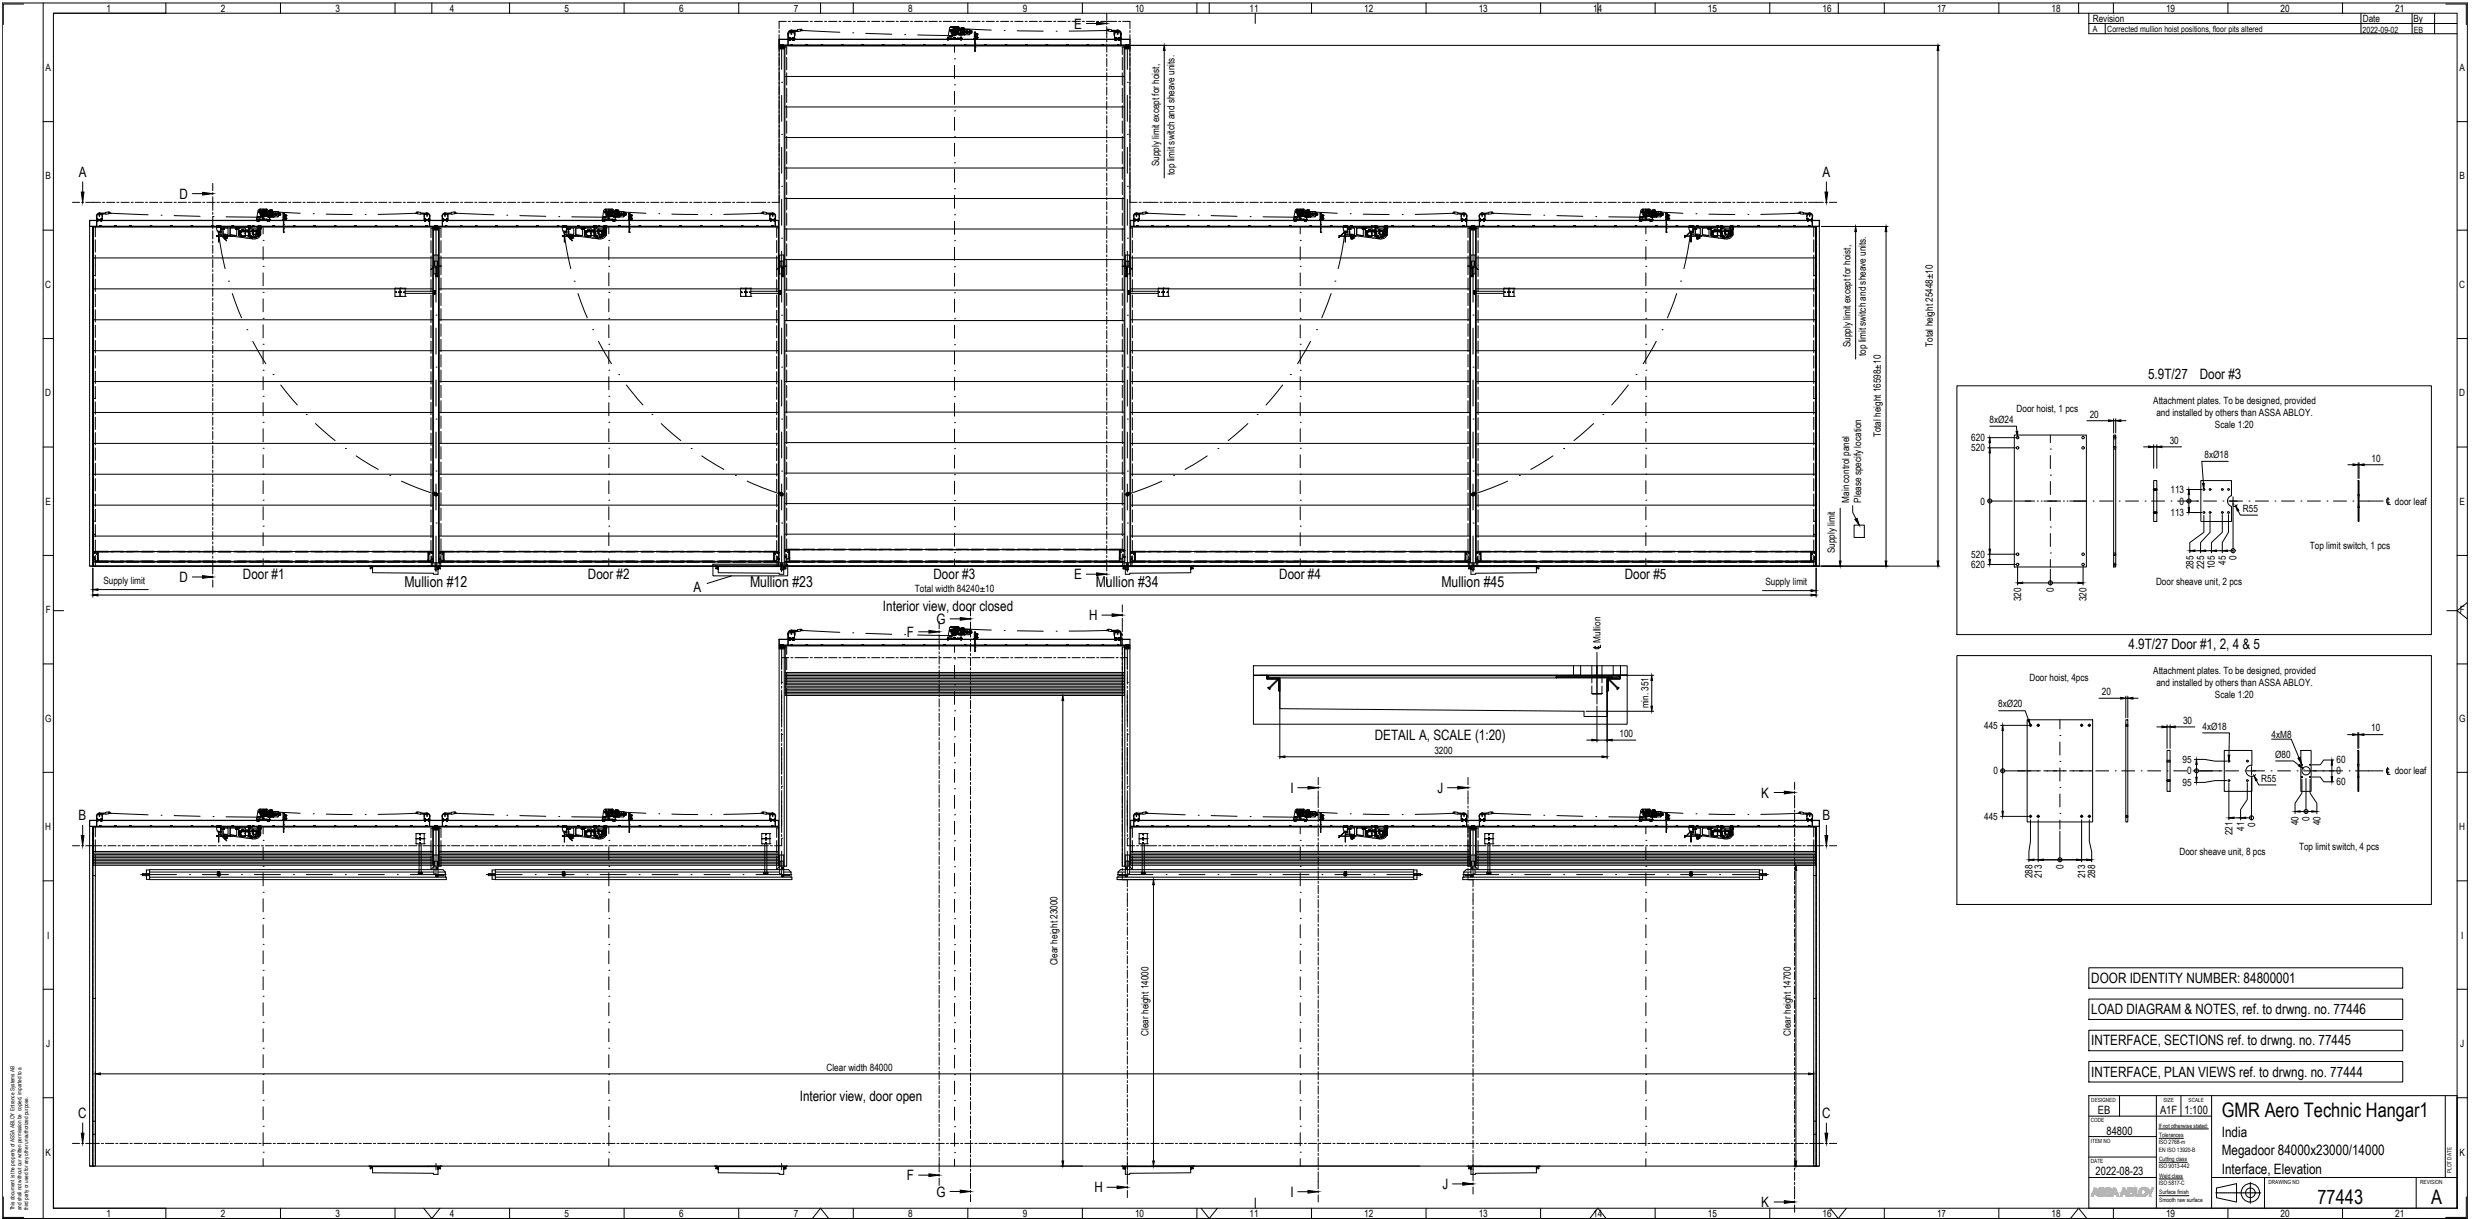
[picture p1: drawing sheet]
<svg xmlns="http://www.w3.org/2000/svg" width="1205mm" height="594mm" viewBox="0 0 1205 594" stroke-linecap="round" stroke-linejoin="round" font-family="sans-serif">
<defs><g id="words">
<g font-size="9.8">
<text x="1083" y="545">GMR Aero Technic Hangar1</text>
<text x="1130" y="587">77443</text>
<text x="1185" y="587">A</text>
</g>
<g font-size="7.3">
<text x="197" y="286">Mullion #12</text>
<text x="366" y="286">Mullion #23</text>
<text x="534" y="286">Mullion #34</text>
<text x="703" y="286">Mullion #45</text>
</g>
<g font-size="7">
<text x="524" y="14">E</text>
<text x="38" y="86">A</text>
<text x="888" y="86">A</text>
<text x="87" y="97">D</text>
<text x="1047" y="185">5.9T/27</text>
<text x="1072" y="185">Door #3</text>
<text x="87" y="284">D</text>
<text x="118" y="282">Door #1</text>
<text x="287" y="282">Door #2</text>
<text x="455" y="282">Door #3</text>
<text x="524" y="282">E</text>
<text x="624" y="282">Door #4</text>
<text x="792" y="282">Door #5</text>
<text x="338" y="288">A</text>
<text x="430" y="298">Interior view, door closed</text>
<text x="457" y="304">G</text>
<text x="531" y="302">H</text>
<text x="442" y="310">F</text>
<text x="1038" y="316">4.9T/27 Door #1, 2, 4 &amp; 5</text>
<text x="670" y="361">DETAIL A, SCALE (1:20)</text>
<text x="629" y="386">I</text>
<text x="701" y="386">J</text>
<text x="859" y="389">K</text>
<text x="38" y="400">B</text>
<text x="888" y="400">B</text>
<text x="1020" y="479">DOOR IDENTITY NUMBER: 84800001</text>
<text x="1020" y="494">LOAD DIAGRAM &amp; NOTES, ref. to drwng. no. 77446</text>
<text x="1020" y="509">INTERFACE, SECTIONS ref. to drwng. no. 77445</text>
<text x="1020" y="525">INTERFACE, PLAN VIEWS ref. to drwng. no. 77444</text>
<text x="390" y="536">Interior view, door open</text>
<text x="38" y="545">C</text>
<text x="888" y="545">C</text>
<text x="1083" y="554">India</text>
<text x="1083" y="563">Megadoor 84000x23000/14000</text>
<text x="442" y="575">F</text>
<text x="1083" y="572">Interface, Elevation</text>
<text x="533" y="581">H</text>
<text x="703" y="579">J</text>
<text x="457" y="583">G</text>
<text x="629" y="583">I</text>
<text x="859" y="588">K</text>
</g>
<g font-size="5.6">
<text x="1023" y="543">EB</text>
<text x="1053" y="543">A1F</text>
<text x="1065" y="543">1:100</text>
<text x="1027" y="553">84800</text>
<text x="1022" y="573">2022-08-23</text>
</g>
<g font-size="4.9">
<text x="52" y="6">1</text>
<text x="108" y="6">2</text>
<text x="164" y="6">3</text>
<text x="219" y="6">4</text>
<text x="275" y="6">5</text>
<text x="331" y="6">6</text>
<text x="387" y="6">7</text>
<text x="443" y="6">8</text>
<text x="499" y="6">9</text>
<text x="553" y="6">10</text>
<text x="609" y="6">11</text>
<text x="665" y="6">12</text>
<text x="721" y="6">13</text>
<text x="777" y="6">14</text>
<text x="833" y="6">15</text>
<text x="888" y="6">16</text>
<text x="944" y="6">17</text>
<text x="1000" y="6">18</text>
<text x="1056" y="6">19</text>
<text x="1112" y="6">20</text>
<text x="1168" y="6">21</text>
<text x="1020" y="11">Revision</text>
<text x="1152" y="11">Date</text>
<text x="1177" y="11">By</text>
<text x="22" y="35">A</text>
<text x="1199" y="35">A</text>
<text x="565" y="81" transform="rotate(-90 565 81)">Supply limit except for hoist,</text>
<text x="22" y="87">B</text>
<text x="573" y="85" transform="rotate(-90 573 85)">top limit switch and sheave units.</text>
<text x="1199" y="87">B</text>
<text x="22" y="140">C</text>
<text x="1199" y="140">C</text>
<text x="902" y="169" transform="rotate(-90 902 169)">Supply limit except for hoist,</text>
<text x="910" y="174" transform="rotate(-90 910 174)">top limit switch and sheave units.</text>
<text x="942" y="169" transform="rotate(-90 942 169)">Total height 25448±10</text>
<text x="22" y="193">D</text>
<text x="1050" y="197">Attachment plates. To be designed, provided</text>
<text x="1199" y="193">D</text>
<text x="983" y="201">Door hoist, 1 pcs</text>
<text x="1019" y="203">20</text>
<text x="1051" y="203">and installed by others than ASSA ABLOY.</text>
<text x="970" y="206">8xØ24</text>
<text x="1080" y="209">Scale 1:20</text>
<text x="917" y="213" transform="rotate(-90 917 213)">Total height 16598±10</text>
<text x="961" y="215">620</text>
<text x="961" y="220">520</text>
<text x="1058" y="216">30</text>
<text x="1075" y="223">8xØ18</text>
<text x="1156" y="225">10</text>
<text x="901" y="245" transform="rotate(-90 901 245)">Main control panel</text>
<text x="907" y="245" transform="rotate(-90 907 245)">Please specify location</text>
<text x="965" y="246">0</text>
<text x="1058" y="240">113</text>
<text x="1063" y="246">0</text>
<text x="1168" y="246">door leaf</text>
<text x="22" y="246">E</text>
<text x="1058" y="252">113</text>
<text x="1093" y="249">R55</text>
<text x="1199" y="246">E</text>
<text x="895" y="270" transform="rotate(-90 895 270)">Supply limit</text>
<text x="1126" y="268">Top limit switch, 1 pcs</text>
<text x="961" y="272">520</text>
<text x="1085" y="275" transform="rotate(-90 1085 275)">45</text>
<text x="1090" y="273" transform="rotate(-90 1090 273)">0</text>
<text x="961" y="277">620</text>
<text x="1069" y="277" transform="rotate(-90 1069 277)">285</text>
<text x="1075" y="277" transform="rotate(-90 1075 277)">225</text>
<text x="1080" y="277" transform="rotate(-90 1080 277)">105</text>
<text x="50" y="285">Supply limit</text>
<text x="861" y="285">Supply limit</text>
<text x="1051" y="285">Door sheave unit, 2 pcs</text>
<text x="446" y="288">Total width 84240±10</text>
<text x="985" y="293" transform="rotate(-90 985 293)">320</text>
<text x="1001" y="289" transform="rotate(-90 1001 289)">0</text>
<text x="1017" y="293" transform="rotate(-90 1017 293)">320</text>
<text x="22" y="299">F</text>
<text x="1199" y="299">F</text>
<text x="780" y="313" transform="rotate(-90 780 313)">Mullion</text>
<text x="1050" y="328">Attachment plates. To be designed, provided</text>
<text x="989" y="332">Door hoist, 4pcs</text>
<text x="1051" y="334">and installed by others than ASSA ABLOY.</text>
<text x="1025" y="339">20</text>
<text x="1080" y="340">Scale 1:20</text>
<text x="804" y="345" transform="rotate(-90 804 345)">min. 351</text>
<text x="974" y="345">8xØ20</text>
<text x="22" y="352">G</text>
<text x="1064" y="353">30</text>
<text x="1199" y="352">G</text>
<text x="790" y="359">100</text>
<text x="967" y="355">445</text>
<text x="1074" y="356">4xØ18</text>
<text x="1107" y="360">4xM8</text>
<text x="1156" y="356">10</text>
<text x="699" y="367">3200</text>
<text x="1064" y="372">95</text>
<text x="1109" y="369">Ø80</text>
<text x="972" y="377">0</text>
<text x="1066" y="377">0</text>
<text x="1139" y="377">0</text>
<text x="1139" y="372">60</text>
<text x="1167" y="377">door leaf</text>
<text x="1064" y="383">95</text>
<text x="1102" y="381">R55</text>
<text x="1139" y="383">60</text>
<text x="967" y="400">445</text>
<text x="1126" y="400" transform="rotate(-90 1126 400)">0</text>
<text x="22" y="405">H</text>
<text x="1088" y="407" transform="rotate(-90 1088 407)">221</text>
<text x="1094" y="405" transform="rotate(-90 1094 405)">41</text>
<text x="1099" y="403" transform="rotate(-90 1099 403)">0</text>
<text x="1121" y="402" transform="rotate(-90 1121 402)">40</text>
<text x="1131" y="402" transform="rotate(-90 1131 402)">40</text>
<text x="1199" y="405">H</text>
<text x="1062" y="416">Door sheave unit, 8 pcs</text>
<text x="1121" y="414">Top limit switch, 4 pcs</text>
<text x="1006" y="424" transform="rotate(-90 1006 424)">0</text>
<text x="991" y="428" transform="rotate(-90 991 428)">288</text>
<text x="995" y="428" transform="rotate(-90 995 428)">213</text>
<text x="1017" y="428" transform="rotate(-90 1017 428)">213</text>
<text x="1021" y="428" transform="rotate(-90 1021 428)">288</text>
<text x="23" y="457">I</text>
<text x="1200" y="457">I</text>
<text x="516" y="471" transform="rotate(-90 516 471)">Clear height 23000</text>
<text x="560" y="505" transform="rotate(-90 560 505)">Clear height 14000</text>
<text x="873" y="505" transform="rotate(-90 873 505)">Clear height 14700</text>
<text x="23" y="510">J</text>
<text x="1199" y="510">J</text>
<text x="403" y="522">Clear width 84000</text>
<text x="22" y="563">K</text>
<text x="1199" y="563">K</text>
<text x="52" y="593">1</text>
<text x="108" y="593">2</text>
<text x="164" y="593">3</text>
<text x="219" y="593">4</text>
<text x="275" y="593">5</text>
<text x="331" y="593">6</text>
<text x="387" y="593">7</text>
<text x="443" y="593">8</text>
<text x="499" y="593">9</text>
<text x="553" y="593">10</text>
<text x="609" y="593">11</text>
<text x="665" y="593">12</text>
<text x="721" y="593">13</text>
<text x="777" y="593">14</text>
<text x="833" y="593">15</text>
<text x="888" y="593">16</text>
<text x="944" y="593">17</text>
<text x="1000" y="593">18</text>
<text x="1056" y="593">19</text>
<text x="1112" y="593">20</text>
<text x="1168" y="593">21</text>
</g>
<g font-size="4.2">
<text x="1020" y="16">A</text>
<text x="1027" y="16">Corrected mullion hoist positions, floor pits altered</text>
<text x="1152" y="16">2022-09-02</text>
<text x="1177" y="16">EB</text>
</g>
<g font-size="2.9">
<text x="1052" y="550">If not otherwise stated:</text>
<text x="1052" y="558">ISO 2768-m</text>
<text x="1053" y="554">Tolerances</text>
<text x="1052" y="561">EN ISO 13920-B</text>
<text x="1052" y="569">ISO 9013-442</text>
<text x="1053" y="566">Cutting class</text>
<text x="1053" y="574">Weld class</text>
<text x="1052" y="577">ISO 5817-C</text>
<text x="1053" y="582">Surface finish</text>
<text x="1053" y="586">Smooth raw surface</text>
</g>
<g font-size="2.8">
<text x="1020" y="537">DESIGNED</text>
<text x="1055" y="537">SIZE</text>
<text x="1067" y="537">SCALE</text>
<text x="1019" y="547">CODE</text>
<text x="1019" y="557">ITEM NO</text>
<text x="1019" y="567">DATE</text>
<text x="1195" y="572" transform="rotate(-90 1195 572)">PLOT DATE</text>
<text x="1106" y="577">DRAWING NO</text>
<text x="1180" y="577">REVISION</text>
<text x="7" y="590" transform="rotate(-90 7 590)">This document is the property of ASSA ABLOY Entrance Systems AB</text>
<text x="10" y="590" transform="rotate(-90 10 590)">and shall not without our written permission be copied, imparted to a</text>
<text x="14" y="590" transform="rotate(-90 14 590)">third party or used for any other unauthorized purpose.</text>
</g>
</g></defs>
<!-- layer: interface-AM_1 -->
<g fill="none" stroke="#000" stroke-width=".49">
<path d="M380 19v3M384 19h3zM462 19h7zM475 19h1zM543 19h3zM44 107v169h1v-166M47 107h3zM125 107h6zM138 107h1zM207 107h2zM216 107h2zM294 107h6z"/>
<path d="M306 107h1zM375 107h3zM553 107h2zM631 107h6zM643 107h1zM712 107h3zM721 107h3zM799 107h7zM812 107h1zM881 107h3zM887 107v169h-2v-166M982 212h35v64h-35z"/>
<path d="M1030 212h1v64h-1zM1050 234h1v20h-1zM1073 234h15v8a2.7 2.7 0 0 0-2 2 2.7 2.7 0 0 0 2 3v7h-15zM1150 234v20zM1150 241h.1M1150 247h.1M44 276h843M180 276h.1M180 276h2v1M180 276h1M180 277h.1M181 276h1"/>
<path d="M181 276v1M182 277h.1M182 276v3h29v1h3v-4M214 277h.1M214 276l1 1M214 276h1M215 277h.1M215 276h.1M215 276h-1v1M349 276h.1M349 276h1v1M349 276h1"/>
<path d="M349 277h.1M349 277l1-1v1M350 277h.1M350 276v3h30v1h2v-4M382 277h.1M382 276v1M382 276l1 1M383 277h.1M383 276h-1M383 276h.1M383 276h-1v1M547 276h.1"/>
<path d="M547 276h2v1l-1-1M547 276h1M548 277h.1M548 276h.1M548 276v1M549 276v4h2v-1h29v-3M581 276v1M581 277h.1M581 276l1 1M581 276h1M581 276h.1M582 277h.1"/>
<path d="M582 276h.1M582 276h-2l1 1M716 276h.1M716 276h1v1M716 276h1M716 277h.1M717 276l-1 1M717 277h.1M717 276v4h2v-1h30v-3M749 276l1 1M749 276h1M749 276h.1"/>
<path d="M750 277h.1M750 276h.1M750 276h-1v1v-1M380 312v3M384 311l3 1zM462 311l7 1zM475 311l1 1zM543 311l3 1zM611 329h182M617 330v-1h1v1M617 330h7v7h-1v-6h-5zM618 335l1 1-1-1z"/>
<path d="M623 331l-4 4M623 331l-4 5M624 330v15l148 2v2h11v-19M783 330l7 1h-6v6h-1zM784 331l4 5M785 331l4 4M788 336l1-1-1 1zM789 330v-1h1v1M988 351h32v50h-32zM1036 351h1v50h-1zM1056 366h2v20h-2zM1084 366h14v7a2.8 2.8 0 0 0-3 3 2.8 2.8 0 0 0 3 2v8h-14z"/>
<path d="M1122 366h5v20h-5zM1149 366h1v20h-1zM1149 373h1M1149 379h1M44 400v168h1v-165M47 399l3 1zM125 400h6zM138 400h1zM207 399l2 1zM216 399l2 1zM294 400h6zM306 400h1z"/>
<path d="M375 399l3 1zM553 399l2 1zM631 400h6zM643 400h1zM712 399l3 1zM721 399l3 1zM799 400h7zM812 400h1zM881 399l3 1zM887 400v168h-2v-165M44 568h843M180 569h.1"/>
<path d="M180 569h2v1M180 569h1M180 570h.1M181 569h1M181 569v1v-1M182 570h.1M182 569v3h29h3v-3M214 570h.1M214 569l1 1M214 569h1M215 570h.1M215 569h.1"/>
<path d="M215 569h-1v1M349 569h.1M349 569h1v1M349 569h1M349 570h.1M350 569h.1M350 569v1M350 569l-1 1M350 570h.1M350 569v3h30h2v-3M382 570h.1M382 569v1"/>
<path d="M382 569l1 1M383 570h.1M383 569h-1M383 569h.1M383 569h-1v1M547 569h.1M547 569h2v1l-1-1M547 569h1M548 570h.1M548 569h.1M548 569v1M549 569v3h2h29v-3"/>
<path d="M581 569v1M581 570h.1M581 569l1 1M581 569h1M581 569h.1M582 570h.1M582 569h.1M582 569h-2l1 1M716 569h.1M716 569h1v1M716 569h1M716 570h.1"/>
<path d="M717 569l-1 1M717 570h.1M717 569v3h2h30v-3M749 569l1 1-1-1M749 569h1M749 569h.1M750 570h.1M750 569h.1M750 569h-1v1v-1"/>
<circle cx="984" cy="213" r=".6"/>
<circle cx="984" cy="218" r=".6"/>
<circle cx="1015" cy="218" r=".6"/>
<circle cx="1015" cy="213" r=".6"/>
<circle cx="1074" cy="239" r=".4"/>
<circle cx="1077" cy="239" r=".4"/>
<circle cx="1083" cy="239" r=".4"/>
<circle cx="1086" cy="239" r=".4"/>
<circle cx="1074" cy="250" r=".4"/>
<circle cx="1077" cy="250" r=".4"/>
<circle cx="1083" cy="250" r=".4"/>
<circle cx="1086" cy="250" r=".4"/>
<circle cx="984" cy="275" r=".6"/>
<circle cx="984" cy="270" r=".6"/>
<circle cx="1015" cy="270" r=".6"/>
<circle cx="1015" cy="275" r=".6"/>
<circle cx="990" cy="353" r=".5"/>
<circle cx="994" cy="353" r=".5"/>
<circle cx="1015" cy="353" r=".5"/>
<circle cx="1019" cy="353" r=".5"/>
<circle cx="1087" cy="371" r=".4"/>
<circle cx="1096" cy="371" r=".4"/>
<circle cx="1122" cy="373" r=".1"/>
<circle cx="1122" cy="379" r=".1"/>
<circle cx="1124" cy="376" r="2"/>
<circle cx="1126" cy="373" r=".1"/>
<circle cx="1126" cy="379" r=".1"/>
<circle cx="990" cy="398" r=".5"/>
<circle cx="994" cy="398" r=".5"/>
<circle cx="1015" cy="398" r=".5"/>
<circle cx="1019" cy="398" r=".5"/>
<circle cx="1087" cy="380" r=".4"/>
<circle cx="1096" cy="380" r=".4"/>
</g>
<!-- layer: interface-AM_1N -->
<path d="M380 19h171v3h-171zM380 22h171M44 107h335v3h-335zM44 110h335M551 107h336v3h-336zM551 110h336M380 312h171v3h-171zM380 314h171M44 400h335v3h-335zM551 400h336v3h-336zM44 403h335M551 403h336" fill="none" stroke="#000" stroke-width=".49"/>
<!-- layer: interface-AM_3N -->
<g fill="none" stroke="#000" stroke-width=".49">
<path d="M45 110v2M45 113v3M45 117v3M885 110v2M885 113v3M885 117v3M45 121v3M45 124v3M45 128v3M45 132v3M45 136v3M45 139v3"/>
<path d="M885 121v3M885 124v3M885 128v3M885 132v3M885 136v3M885 139v3M45 143v3M45 147v3M45 151v2M45 154v3M45 158v3M885 143v3"/>
<path d="M885 147v3M885 151v2M885 154v3M885 158v3M45 162v3M45 165v3M45 169v3M45 173v3M45 177v3M885 162v3M885 165v3M885 169v3"/>
<path d="M885 173v3M885 177v3M45 180v3M45 184v3M45 188v3M45 192v3M45 195v3M45 199v3M885 180v3M885 184v3M885 188v3M885 192v3"/>
<path d="M885 195v3M885 199v3M45 203v3M45 207v3M45 210v3M45 214v3M45 218v3M885 203v3M885 207v3M885 210v3M885 214v3M885 218v3"/>
<path d="M45 222v3M45 225v3M45 229v3M45 233v3M45 236v3M885 222v3M885 225v3M885 229v3M885 233v3M885 236v3M45 240v3M45 244v3"/>
<path d="M45 248v3M45 251v3M45 255v3M45 259v3M885 240v3M885 244v3M885 248v3M885 251v3M885 255v3M885 259v3M45 263v3M45 266v3"/>
<path d="M45 270v3M45 274v2M885 263v3M885 266v3M885 270v3M885 274v2M45 403v2M45 406v2M45 409v3M45 413v3M45 417v3M885 403v2"/>
<path d="M885 406v2M885 409v3M885 413v3M885 417v3M45 420v3M45 424v3M45 428v3M45 432v3M45 435v3M45 439v3M885 420v3M885 424v3"/>
<path d="M885 428v3M885 432v3M885 435v3M885 439v3M45 443v3M45 447v3M45 450v3M45 454v3M45 458v3M885 443v3M885 447v3M885 450v3"/>
<path d="M885 454v3M885 458v3M45 462v3M45 465v3M45 469v3M45 473v3M45 477v3M885 462v3M885 465v3M885 469v3M885 473v3M885 477v3"/>
<path d="M45 480v3M45 484v3M45 488v3M45 492v3M45 495v3M45 499v3M885 480v3M885 484v3M885 488v3M885 492v3M885 495v3M885 499v3"/>
<path d="M45 503v3M45 506v3M45 510v3M45 514v3M45 518v3M885 503v3M885 506v3M885 510v3M885 514v3M885 518v3M45 521v3M45 525v3"/>
<path d="M45 529v3M45 533v3M45 536v3M885 521v3M885 525v3M885 529v3M885 533v3M885 536v3M45 540v3M45 544v3M45 548v3M45 551v3"/>
<path d="M45 555v3M45 559v3M885 540v3M885 544v3M885 548v3M885 551v3M885 555v3M885 559v3M45 563v3M45 566v2M885 563v3M885 566v2"/>
</g>
<!-- layer: assembly-AM_10 -->
<g fill="none" stroke="#000" stroke-width=".49">
<path d="M530 11h5M540 6v4M540 11v1M540 13v5M540 19v1M540 21v4M540 26v1M540 28v4M540 33v1M540 35v4M540 40v1M540 42v4"/>
<path d="M540 47v1M540 49v4M540 54v1M540 56v4M540 61v1M540 63v4M540 68v1M540 70v4M540 75v1M540 77v4M94 94h5M104 89v4"/>
<path d="M104 94v1M104 96v7M540 82v1M540 84v4M540 89v1M540 91v4M540 96v1M540 98v4M104 104v1M104 106v3M104 111v1M104 112v4"/>
<path d="M104 117v1M104 119v4M540 103v1M540 105v4M540 110v1M540 112v4M540 117v1M540 119v4M104 124v1M104 126v4M104 131v1M104 133v4"/>
<path d="M104 138v1M540 124v1M540 126v4M540 131v1M540 133v4M540 138v1M104 140v4M104 145v1M104 147v4M104 152v1M104 154v4M104 159v1"/>
<path d="M540 140v4M540 145v1M540 147v4M540 152v1M540 154v4M540 159v1M104 161v4M104 166v1M104 168v4M104 173v1M104 175v4M540 161v4"/>
<path d="M540 166v1M540 168v4M540 173v1M540 175v4M104 180v1M104 182v4M104 187v1M104 189v4M104 194v1M104 196v4M540 180v1M540 182v4"/>
<path d="M540 187v1M540 189v4M540 194v1M540 196v4M104 201v1M104 203v4M104 208v1M104 210v4M104 215v1M104 217v4M540 201v1M540 203v4"/>
<path d="M540 208v1M540 210v4M540 215v1M540 217v4M104 222v1M104 224v4M104 229v1M104 231v4M104 236v1M104 238v4M540 222v1M540 224v4"/>
<path d="M540 229v1M540 231v4M540 236v1M540 238v4M104 243v1M104 245v4M104 250v1M104 252v4M104 257v1M104 259v4M540 243v1M540 245v4"/>
<path d="M540 250v1M540 252v4M540 257v1M540 259v4M104 264v1M104 266v4M104 271v1M104 273v7M530 280h5M540 264v1M540 266v4M540 271v1"/>
<path d="M540 273v5M540 279v1M94 281h5M104 281v1M104 283v3M473 297v3M540 281v4M448 308h5M458 303v3M458 307v1M458 309v8M458 318v1"/>
<path d="M458 320v4M463 302h5M473 301v1M473 303v7M473 312v1M473 313v4M473 318v1M458 325v1M458 327v4M458 332v1M458 334v4M458 339v1"/>
<path d="M473 320v4M473 325v1M473 327v4M473 332v1M473 334v4M473 339v1M458 341v4M458 346v1M458 348v4M458 353v1M458 355v4M458 360v1"/>
<path d="M473 341v4M473 346v1M473 348v4M473 353v1M473 355v4M458 362v4M458 366v2M458 368v5M458 373v1M458 375v4M473 360v1M473 362v4"/>
<path d="M473 367v1M473 369v4M473 374v1M473 376v4M458 380v1M458 382v4M458 387v1M458 389v4M458 394v1M458 396v4M473 381v1M473 383v4"/>
<path d="M473 388v1M473 390v4M473 395v1M473 397v4M458 401v1M458 403v4M458 408v1M458 410v4M458 415v1M458 417v4M473 402v1M473 404v4"/>
<path d="M473 409v1M473 411v4M473 416v1M473 418v4M458 422v1M458 424v4M458 429v1M458 431v4M458 436v1M458 438v4M473 423v1M473 425v4"/>
<path d="M473 430v1M473 432v4M473 437v1M473 439v4M458 443v1M458 445v4M458 450v1M458 452v4M458 457v1M458 459v4M473 444v1M473 446v4"/>
<path d="M473 451v1M473 453v4M473 458v1M458 464v1M458 466v4M458 471v1M458 473v4M458 478v1M473 460v4M473 465v1M473 467v4M473 472v1"/>
<path d="M473 474v4M473 479v1M458 480v4M458 485v1M458 487v4M458 492v1M458 494v4M458 499v1M473 481v4M473 486v1M473 488v4M473 493v1"/>
<path d="M473 495v4M473 500v1M458 501v4M458 506v1M458 508v4M458 513v1M458 515v4M473 502v4M473 507v1M473 509v4M473 514v1M473 516v4"/>
<path d="M458 520v1M458 522v4M458 527v1M458 529v4M458 534v1M458 536v4M473 521v1M473 523v4M473 528v1M473 530v4M473 535v1M473 537v4"/>
<path d="M458 541v1M458 543v4M458 548v1M458 550v4M458 555v1M458 557v4M473 542v1M473 544v4M473 549v1M473 551v4M473 556v1M473 558v4"/>
<path d="M448 573h5M458 562v1M458 564v7M458 572v1M458 574v4M473 563v1M473 565v4M473 570v1M473 572v7M463 581h5M473 580v1M473 582v4"/>
</g>
<path d="M535 11h5l-5 1zM99 94h5l-5 1zM535 279l5 1h-5zM99 281h5l-5 1zM453 307l5 1-5 1zM468 301l5 1h-5zM453 572l5 1h-5zM468 580l5 1h-5z" fill="#000" stroke="#000" stroke-width=".49"/>
<!-- layer: megadoor-AM_5 -->
<g fill="none" stroke="#000" stroke-width=".49">
<path d="M551 22h18M568 25v62M888 110h18M905 113v62M897 248v25M903 246v4l2 3M45 277v11M885 277v12M888 276h10M48 287h24M859 288h24M778 315h-1l1 1h1h1l-1-1"/>
<path d="M779 318v11M780 314v2h-3M517 339h30M624 331v39M772 329h34M783 331v39M805 332v12M518 341v225M773 347h33M779 344v18M626 369h155M774 361h2"/>
<path d="M779 361h4M786 361h12M546 429h17M562 431v135M874 422h9M875 424v142M46 522v45M49 523h833M884 522v45M517 568h11M561 568h131M874 568h11"/>
</g>
<g fill="#000" stroke="#000" stroke-width=".49">
<path d="M568 22v3h-1zM905 110v3h-1zM904 253h1l1 3zM897 273h1l-1 3zM45 287h3v1zM883 287l2 1h-2zM805 329l1 3h-1zM518 339l1 2h-1zM805 344h1l-1 3zM624 369l2-1v1zM776 360l3 1h-3zM781 368l2 1h-2z"/>
<path d="M783 361l3-1v1zM562 429l1 2h-1zM875 422l1 2h-1zM46 523h3v1zM882 523h2l-2 1zM518 566h1l-1 2zM562 566h1l-1 2zM875 566h1l-1 2z"/>
</g>
<!-- layer: RAHM2 -->
<g fill="none" stroke="#000" stroke-width=".49">
<path d="M1 1h1202v593h-1202zM12 2h-10v10M21 1v593M81 1v5M137 1v5M193 1v5M211 1v5M248 1v5M304 1v5M360 1v5M400 1v5M416 1v5"/>
<path d="M472 1v5M528 1v5M583 1v5M589 1v5M612 6v5M639 1v5M695 1v5M751 1v5M779 1v5M807 1v5M863 1v5M896 1v5"/>
<path d="M919 1v5M974 1v5M1013 1v5M1030 1v5M1086 1v5M1142 1v5M1192 2h10v10M21 59h5M1198 59h5M21 112h5M1198 112h5M21 165h5"/>
<path d="M1198 165h5M21 218h5M1198 218h5M21 271h5M1198 271h5M26 298h5M1193 298h5l5 4M1203 294l-5 4M21 324h5M1198 324h5M21 376h5M1198 376h5"/>
<path d="M21 429h5M1198 429h5M21 482h5M1198 482h5M21 535h5v54h1172v-583h-1172v583h55v5M1198 535h5M2 583v10h10M137 589v5M193 589v5M207 589l4 5 4-5M248 589v5M304 589v5"/>
<path d="M360 589v5M396 594l4-5 4 5M416 589v5M472 589v5M528 589v5M583 589v5M586 589l3 5 4-5M612 584v5M639 589v5M695 589v5M751 589v5M775 594l4-5 4 5"/>
<path d="M807 589v5M863 589v5M892 589l4 5 4-5M919 589v5M974 589v5M1009 594l4-5 4 5M1030 589v5M1086 589v5M1142 589v5M1202 583v10h-10"/>
</g>
<!-- layer: RAHM5 -->
<g fill="none" stroke="#000" stroke-width=".49">
<path d="M1018 534h180v55h-180zM1033 534v10M1051 534v55M1063 534v10M1078 534v55M1192 534v40M1018 544h60M1018 554h33M1052 550h25M1053 555h11M1018 574h33M1018 564h33"/>
<path d="M1053 566h13M1053 575h11M1078 574h120M1081 579l9-2v9l-9-2zM1097 576v4M1104 574v15M1178 574v15M1053 583h14M1080 581h22M1097 581v1M1097 582v4"/>
<circle cx="1097" cy="581" r="5"/>
<circle cx="1097" cy="581" r="2.3"/>
</g>
<!-- layer: RAHM2 -->
<g fill="#b2b2b2" stroke="#b2b2b2" stroke-width=".49">
<path d="M1044 579h1z"/>
<path d="M1041 579h1z"/>
<path d="M1045 582h1z"/>
<path d="M1035 579h1z"/>
<path d="M1040 580h1z"/>
<path d="M1039 582h2z"/>
<path d="M1037 583h3z"/>
<path d="M1024 579h1z"/>
<path d="M1027 579h1z"/>
<path d="M1031 581h1z"/>
<path d="M1024 583h1z"/>
<path d="M1049 579v2l1-2zM1049 579v2h-1z"/>
<path d="M1046 579l2 2-1-2zM1046 579l2 2h-1z"/>
<path d="M1047 581h2zM1047 581h2h-1z"/>
<path d="M1048 581h1zM1048 581h1z"/>
<path d="M1048 581l1 2v-2zM1048 581l1 2h-1z"/>
<path d="M1044 579h1zM1044 579h1z"/>
<path d="M1044 579h2zM1044 579h2z"/>
<path d="M1044 579h2zM1044 579h2z"/>
<path d="M1044 579h2zM1044 579h2z"/>
<path d="M1044 579h2zM1044 579h2z"/>
<path d="M1044 579h2zM1044 579h2z"/>
<path d="M1044 579h2zM1043 579h3zM1043 579h3zM1043 579h3z"/>
<path d="M1043 579h3zM1043 579h3z"/>
<path d="M1043 579l3 1zM1043 579l3 1z"/>
<path d="M1043 580h2zM1043 580h2z"/>
<path d="M1045 580h1zM1045 580h1z"/>
<path d="M1043 580h2zM1043 580h2z"/>
<path d="M1045 580h1zM1045 580h1z"/>
<path d="M1043 580h2zM1043 580h2z"/>
<path d="M1045 580h1zM1045 580h1z"/>
<path d="M1043 580h2zM1043 580h2z"/>
<path d="M1045 580h1zM1045 580h1z"/>
<path d="M1043 580h2zM1043 580h2z"/>
<path d="M1045 580h1zM1045 580h1z"/>
<path d="M1043 580h2zM1043 580h2z"/>
<path d="M1045 580h1zM1045 580h1z"/>
<path d="M1043 580h1zM1043 580h2z"/>
<path d="M1043 580h1zM1043 580h1z"/>
<path d="M1045 580h1zM1045 580h1z"/>
<path d="M1043 580h1zM1043 580h1z"/>
<path d="M1045 580h1zM1045 580h1z"/>
<path d="M1043 580h1zM1043 580h1z"/>
<path d="M1045 580h1zM1045 580h1z"/>
<path d="M1043 580h1zM1043 580h1z"/>
<path d="M1045 580h2zM1045 580h2zM1045 580h2zM1045 580h2z"/>
<path d="M1043 580h1zM1043 580h1z"/>
<path d="M1045 580h2zM1045 580h2z"/>
<path d="M1043 580h1zM1043 580h1z"/>
<path d="M1045 580h2zM1045 580h2z"/>
<path d="M1043 580h1zM1043 580h1z"/>
<path d="M1045 580h2zM1045 580h2z"/>
<path d="M1043 580h1zM1043 580h1z"/>
<path d="M1046 580h1zM1046 580h1z"/>
<path d="M1043 580h1zM1043 580h1z"/>
<path d="M1046 580h1zM1046 580h1z"/>
<path d="M1043 580h1zM1043 580h1z"/>
<path d="M1046 580h1zM1046 580h1z"/>
<path d="M1043 580h1zM1043 580h1z"/>
<path d="M1046 580h1zM1046 580h1z"/>
<path d="M1043 580h1zM1043 580h1z"/>
<path d="M1046 580h1zM1046 580h1z"/>
<path d="M1043 580h1zM1043 580h1z"/>
<path d="M1046 580h1zM1046 580h1z"/>
<path d="M1046 580h1zM1046 580h1z"/>
<path d="M1043 580h1zM1043 580h1z"/>
<path d="M1046 580h1zM1046 580h1z"/>
<path d="M1043 580h1zM1043 580h1z"/>
<path d="M1043 580h1zM1043 580h1z"/>
<path d="M1046 580h1zM1046 580h1z"/>
<path d="M1043 580h1zM1043 580h1z"/>
<path d="M1046 580h1zM1046 580h1z"/>
<path d="M1043 580h1zM1043 580h1z"/>
<path d="M1046 580h1zM1046 580h1z"/>
<path d="M1043 580h1zM1043 580h1zM1043 580h1zM1043 580h1z"/>
<path d="M1046 580h1zM1046 580h1z"/>
<path d="M1046 580h1zM1046 580h1z"/>
<path d="M1043 580h1zM1043 580h1z"/>
<path d="M1046 580h1zM1046 580h1z"/>
<path d="M1043 580h1zM1043 580h1z"/>
<path d="M1046 580h1zM1046 580h1z"/>
<path d="M1043 580h1zM1043 580h1z"/>
<path d="M1046 580h1zM1046 580h1z"/>
<path d="M1043 580l1 1zM1043 580l1 1z"/>
<path d="M1046 580l1 1zM1046 580l1 1z"/>
<path d="M1043 581h1zM1043 581h1z"/>
<path d="M1046 581h1zM1046 581h1z"/>
<path d="M1043 581h1zM1043 581h1z"/>
<path d="M1046 581h1zM1046 581h1z"/>
<path d="M1043 581h1zM1043 581h1z"/>
<path d="M1046 581h1zM1046 581h1z"/>
<path d="M1043 581h1zM1043 581h1z"/>
<path d="M1046 581h1zM1046 581h1z"/>
<path d="M1043 581h1zM1043 581h1z"/>
<path d="M1046 581h1zM1046 581h1z"/>
<path d="M1043 581h1zM1043 581h1z"/>
<path d="M1046 581h1zM1046 581h1z"/>
<path d="M1043 581h1zM1043 581h1z"/>
<path d="M1046 581h1zM1046 581h1z"/>
<path d="M1043 581h1zM1043 581h1z"/>
<path d="M1046 581h1zM1046 581h1z"/>
<path d="M1043 581h1zM1043 581h1z"/>
<path d="M1046 581h1zM1046 581h1z"/>
<path d="M1043 581h1zM1043 581h1z"/>
<path d="M1046 581h1zM1046 581h1z"/>
<path d="M1043 581h1zM1043 581h1z"/>
<path d="M1046 581h1zM1046 581h1z"/>
<path d="M1043 581h1zM1043 581h1z"/>
<path d="M1046 581h1zM1046 581h1z"/>
<path d="M1043 581h1zM1043 581h1z"/>
<path d="M1046 581h1zM1046 581h1z"/>
<path d="M1043 581h1zM1043 581h1z"/>
<path d="M1046 581h1zM1046 581h1z"/>
<path d="M1043 581h1zM1043 581h1z"/>
<path d="M1046 581h1zM1046 581h1z"/>
<path d="M1043 581h1zM1043 581h1z"/>
<path d="M1046 581h1zM1046 581h1z"/>
<path d="M1043 581h1zM1043 581h1z"/>
<path d="M1046 581h1zM1046 581h1z"/>
<path d="M1043 581h1zM1043 581h1z"/>
<path d="M1046 581h1zM1046 581h1z"/>
<path d="M1043 581h1zM1043 581h1z"/>
<path d="M1046 581h1zM1046 581h1z"/>
<path d="M1046 581l1 1zM1046 581l1 1z"/>
<path d="M1043 581l1 1zM1043 581l1 1z"/>
<path d="M1043 582h1zM1043 582h1z"/>
<path d="M1046 582h1zM1046 582h1z"/>
<path d="M1043 582h1zM1043 582h1z"/>
<path d="M1046 582h1zM1046 582h1z"/>
<path d="M1043 582h1zM1043 582h1z"/>
<path d="M1046 582h1zM1046 582h1z"/>
<path d="M1043 582h1zM1043 582h1z"/>
<path d="M1046 582h1zM1046 582h1z"/>
<path d="M1043 582h1zM1043 582h1z"/>
<path d="M1046 582h1zM1046 582h1z"/>
<path d="M1043 582h1zM1043 582h1z"/>
<path d="M1046 582h1zM1046 582h1z"/>
<path d="M1043 582h1zM1043 582h1z"/>
<path d="M1046 582h1zM1046 582h1zM1046 582h1zM1046 582h1z"/>
<path d="M1043 582h1zM1043 582h1zM1043 582h1zM1043 582h1z"/>
<path d="M1046 582h1zM1046 582h1z"/>
<path d="M1043 582h1zM1043 582h1z"/>
<path d="M1046 582h1zM1046 582h1z"/>
<path d="M1043 582h1zM1043 582h1z"/>
<path d="M1046 582h1zM1046 582h1z"/>
<path d="M1043 582h1zM1043 582h1z"/>
<path d="M1046 582h1zM1046 582h1z"/>
<path d="M1043 582h1zM1043 582h1z"/>
<path d="M1046 582h1zM1046 582h1z"/>
<path d="M1043 582h1zM1043 582h1z"/>
<path d="M1046 582h1zM1046 582h1z"/>
<path d="M1043 582h1zM1043 582h1z"/>
<path d="M1046 582h1zM1046 582h1z"/>
<path d="M1043 582h1zM1043 582h1z"/>
<path d="M1046 582h1zM1045 582h2z"/>
<path d="M1045 582h2zM1045 582h2z"/>
<path d="M1043 582h1zM1043 582h1z"/>
<path d="M1045 582h2zM1045 582h2z"/>
<path d="M1043 582h1zM1043 582h1z"/>
<path d="M1045 582h2zM1045 582h1z"/>
<path d="M1043 582h1zM1043 582h1z"/>
<path d="M1041 579l1 3v-3zM1041 579l1 3h-1z"/>
<path d="M1043 582h1zM1042 582h2z"/>
<path d="M1041 582h1zM1041 582h1z"/>
<path d="M1041 582h3zM1041 582h3z"/>
<path d="M1045 582h1zM1045 582h1z"/>
<path d="M1041 582h3zM1041 582h3z"/>
<path d="M1045 582h1zM1045 582h1z"/>
<path d="M1041 582h3zM1041 582h3z"/>
<path d="M1045 582h1zM1045 582h1z"/>
<path d="M1041 582h4zM1041 582h4z"/>
<path d="M1045 582h1zM1045 582h1z"/>
<path d="M1041 582h4zM1041 582h4z"/>
<path d="M1045 582h1zM1045 582h1z"/>
<path d="M1041 582h4zM1041 582h4z"/>
<path d="M1045 582h1zM1045 582h1z"/>
<path d="M1041 582h4zM1041 582h4z"/>
<path d="M1045 582h1zM1045 582h1z"/>
<path d="M1041 582h4zM1041 582h4z"/>
<path d="M1045 582h1zM1045 582h1zM1045 582h1z"/>
<path d="M1041 582h4zM1041 582h4z"/>
<path d="M1045 582h1zM1045 582h1z"/>
<path d="M1041 582h4zM1041 582h4z"/>
<path d="M1041 582h5zM1041 582h5zM1041 582h5zM1041 582h5z"/>
<path d="M1043 582h3zM1043 582l3 1zM1044 583h2zM1044 583h2z"/>
<path d="M1044 583h2zM1044 583h2z"/>
<path d="M1044 583h2zM1044 583h2z"/>
<path d="M1044 583h2zM1044 583h2z"/>
<path d="M1041 582l2 1v-1zM1041 582l2 1h-2z"/>
<path d="M1044 583h2zM1044 583h1z"/>
<path d="M1044 583h1zM1044 583h1z"/>
<path d="M1044 583h1zM1044 583h1z"/>
<path d="M1037 579h2zM1037 579h2z"/>
<path d="M1037 579h2zM1037 579h2z"/>
<path d="M1037 579h3zM1037 579h3z"/>
<path d="M1037 579h3zM1037 579h3z"/>
<path d="M1037 579h3zM1037 579h3z"/>
<path d="M1037 579h3zM1037 579h3z"/>
<path d="M1037 579h3zM1037 579h3z"/>
<path d="M1037 579h3zM1037 579h3z"/>
<path d="M1037 579l3 1zM1037 579l3 1zM1037 580h3zM1037 580h3z"/>
<path d="M1037 580h1zM1037 580h2z"/>
<path d="M1039 580h1zM1039 580h1z"/>
<path d="M1039 580h2zM1039 580h2z"/>
<path d="M1039 580h2zM1039 580h2z"/>
<path d="M1039 580h2zM1039 580h2z"/>
<path d="M1040 580h1zM1040 580h1zM1040 580h1zM1040 580h1z"/>
<path d="M1040 580h1zM1040 580h1z"/>
<path d="M1040 580h1zM1040 580h1z"/>
<path d="M1035 579l1 1v-1zM1035 579l1 1h-1z"/>
<path d="M1040 580h1zM1040 580h1z"/>
<path d="M1040 580h1zM1040 580h1z"/>
<path d="M1040 580h1zM1040 580h1zM1040 580h1zM1040 580h1z"/>
<path d="M1040 580h1zM1040 580h1z"/>
<path d="M1039 580h1zM1039 580h1z"/>
<path d="M1039 580l1 1zM1039 580l1 1z"/>
<path d="M1039 581h1zM1039 581h1z"/>
<path d="M1039 581h1zM1039 581h1z"/>
<path d="M1039 581h1zM1039 581h1z"/>
<path d="M1039 581h1zM1039 581h1z"/>
<path d="M1037 580l1 1v-1zM1037 580l1 1h-1z"/>
<path d="M1039 581h1zM1038 581h2z"/>
<path d="M1037 581h1zM1037 581h1z"/>
<path d="M1037 581h3zM1037 581h3z"/>
<path d="M1037 581h3zM1037 581h3z"/>
<path d="M1037 581h3zM1037 581h3zM1037 581h3zM1037 581h3z"/>
<path d="M1037 581h3zM1037 581h3z"/>
<path d="M1037 581h3zM1037 581h3z"/>
<path d="M1037 581h3zM1037 581h3z"/>
<path d="M1037 581h4zM1037 581h4z"/>
<path d="M1039 581h2zM1039 581h2z"/>
<path d="M1037 581h1zM1037 581h2z"/>
<path d="M1039 581h2zM1039 581h2z"/>
<path d="M1039 581h2zM1039 581h2zM1039 581h2zM1039 581h2z"/>
<path d="M1039 581h2zM1039 581h2z"/>
<path d="M1040 581h1zM1040 581h1z"/>
<path d="M1040 581h1zM1040 581h1z"/>
<path d="M1040 581h1zM1040 581h1zM1040 581h1zM1040 581h1z"/>
<path d="M1036 580l1 1-1-1zM1036 580l1 1h-1z"/>
<path d="M1035 580v1v-1zM1035 580v1h-1z"/>
<path d="M1040 581h1zM1040 581h1z"/>
<path d="M1040 581l1 1zM1040 581l1 1zM1040 582h1zM1040 582h1z"/>
<path d="M1040 582h1zM1040 582h1z"/>
<path d="M1040 582h1zM1040 582h1z"/>
<path d="M1040 582h1zM1040 582h1z"/>
<path d="M1040 582h1zM1040 582h1z"/>
<path d="M1040 582h1zM1040 582h1z"/>
<path d="M1040 582h1zM1040 582h1z"/>
<path d="M1034 581l3 1v-1zM1034 581l3 1h-3z"/>
<path d="M1035 582h2zM1035 582h2z"/>
<path d="M1040 582h1zM1040 582h1zM1040 582h1zM1040 582h1z"/>
<path d="M1040 582h1zM1040 582h1z"/>
<path d="M1040 582h1zM1040 582h1z"/>
<path d="M1040 582h1zM1040 582h1z"/>
<path d="M1040 582h1zM1039 582h2zM1039 582h2zM1039 582h2z"/>
<path d="M1039 582h2zM1039 582h2zM1039 582h2z"/>
<path d="M1037 581l1 1v-1zM1037 581l1 1h-1z"/>
<path d="M1039 582h2zM1038 582h3z"/>
<path d="M1037 582h1zM1037 582h1z"/>
<path d="M1037 582h4zM1037 582h4z"/>
<path d="M1037 582h4zM1037 582l3 1z"/>
<path d="M1036 582l1 1zM1036 582l1 1z"/>
<path d="M1037 583h3zM1037 583h3z"/>
<path d="M1036 583h1zM1036 583h1z"/>
<path d="M1036 583h4zM1036 583h4z"/>
<path d="M1036 583h4zM1036 583h4z"/>
<path d="M1036 583h4zM1036 583h4z"/>
<path d="M1037 583h3zM1037 583h3z"/>
<path d="M1037 583h2zM1037 583h2z"/>
<path d="M1034 582v1l1-1zM1034 582v1z"/>
<path d="M1024 579h1zM1024 579h1z"/>
<path d="M1027 579h1zM1027 579h1z"/>
<path d="M1024 579h1zM1024 579h1z"/>
<path d="M1027 579h1zM1027 579h1z"/>
<path d="M1024 579h1zM1024 579h1z"/>
<path d="M1027 579h1zM1027 579h1z"/>
<path d="M1024 579h1zM1024 579h1z"/>
<path d="M1027 579h1zM1027 579h1z"/>
<path d="M1024 579h1zM1024 579h1z"/>
<path d="M1027 579h2zM1027 579h2z"/>
<path d="M1024 579h2zM1024 579h2z"/>
<path d="M1027 579h2zM1027 579h2z"/>
<path d="M1024 579h2zM1023 579h3z"/>
<path d="M1027 579h2zM1026 579h3z"/>
<path d="M1023 579h3zM1023 579h3z"/>
<path d="M1026 579h3zM1026 579h3z"/>
<path d="M1023 579h3zM1023 579h3z"/>
<path d="M1026 579h3zM1026 579h3z"/>
<path d="M1023 579h3zM1023 579h3z"/>
<path d="M1026 579h3zM1026 579h3z"/>
<path d="M1023 579h3zM1023 579h3z"/>
<path d="M1026 579l3 1zM1026 579l3 1z"/>
<path d="M1023 579l3 1zM1023 579l3 1z"/>
<path d="M1026 580h3zM1026 580h3z"/>
<path d="M1028 580h1zM1028 580h1z"/>
<path d="M1026 580h2zM1026 580h2z"/>
<path d="M1023 580h3zM1023 580h3z"/>
<path d="M1026 580h1zM1026 580h2z"/>
<path d="M1024 580h2zM1024 580h2z"/>
<path d="M1023 580h1zM1023 580h1zM1023 580h1zM1023 580h1z"/>
<path d="M1026 580h1zM1026 580h1z"/>
<path d="M1023 580h1zM1023 580h1z"/>
<path d="M1028 580h1zM1028 580h1z"/>
<path d="M1025 580h1zM1025 580h1z"/>
<path d="M1026 580h1zM1026 580h1z"/>
<path d="M1023 580h1zM1023 580h1z"/>
<path d="M1026 580h1zM1026 580h1z"/>
<path d="M1023 580h1zM1023 580h1z"/>
<path d="M1028 580h1zM1028 580h1z"/>
<path d="M1025 580h1zM1025 580h1z"/>
<path d="M1026 580h1zM1026 580h1z"/>
<path d="M1023 580h1zM1023 580h1z"/>
<path d="M1028 580h1zM1028 580h1z"/>
<path d="M1025 580h1zM1025 580h1zM1025 580h1zM1025 580h1z"/>
<path d="M1028 580h1zM1028 580h1z"/>
<path d="M1026 580h1zM1026 580h1z"/>
<path d="M1023 580h1zM1023 580h1z"/>
<path d="M1028 580h1zM1028 580h1z"/>
<path d="M1025 580h1zM1025 580h1z"/>
<path d="M1026 580h1zM1026 580h1z"/>
<path d="M1023 580h1zM1023 580h1z"/>
<path d="M1026 580h1zM1026 580h1z"/>
<path d="M1023 580h1zM1023 580h1z"/>
<path d="M1028 580h1zM1028 580h1z"/>
<path d="M1025 580h1zM1025 580h1z"/>
<path d="M1026 580h1zM1026 580h1z"/>
<path d="M1023 580h1zM1023 580h1z"/>
<path d="M1025 580h1zM1025 580h1z"/>
<path d="M1028 580h1zM1028 580h1zM1028 580h1zM1028 580h1z"/>
<path d="M1025 580h1zM1025 580h1z"/>
<path d="M1026 580h1zM1026 580h1z"/>
<path d="M1023 580h1zM1023 580h1z"/>
<path d="M1026 580h1zM1026 580h1z"/>
<path d="M1023 580h1zM1023 580h1z"/>
<path d="M1030 579l2 1-1-1zM1030 579l2 1h-2z"/>
<path d="M1021 579l1 1v-1zM1021 579l1 1h-1z"/>
<path d="M1028 580h1zM1028 580h1z"/>
<path d="M1025 580h1zM1025 580h1z"/>
<path d="M1026 580h1zM1026 580h1z"/>
<path d="M1023 580h1zM1023 580h1z"/>
<path d="M1026 580h1zM1026 580h1z"/>
<path d="M1023 580h1zM1023 580h1z"/>
<path d="M1025 580h1zM1025 580h1z"/>
<path d="M1028 580h1zM1028 580h1z"/>
<path d="M1028 580h1zM1028 580h1z"/>
<path d="M1025 580h1zM1025 580h1z"/>
<path d="M1026 580h1zM1026 580h1z"/>
<path d="M1023 580h1zM1023 580h1z"/>
<path d="M1026 580h1zM1026 580h1z"/>
<path d="M1025 580h1zM1025 580h1z"/>
<path d="M1026 580h1zM1026 580h1z"/>
<path d="M1025 580h1zM1025 580h1z"/>
<path d="M1023 580h1zM1023 580h1z"/>
<path d="M1025 580h1zM1025 580h1z"/>
<path d="M1023 580h1zM1023 580h1z"/>
<path d="M1026 580h1zM1026 580h1z"/>
<path d="M1025 580h1zM1025 580h1z"/>
<path d="M1028 580h1zM1028 580h1z"/>
<path d="M1026 580h1zM1026 580h1z"/>
<path d="M1025 580h1zM1025 580h1zM1025 580h1zM1025 580h1z"/>
<path d="M1026 580h1zM1026 580h1z"/>
<path d="M1023 580h1zM1023 580h1z"/>
<path d="M1026 580h1zM1026 580h1z"/>
<path d="M1023 580h1zM1023 580h1z"/>
<path d="M1026 580h1zM1026 580h1z"/>
<path d="M1023 580h1zM1023 580h1z"/>
<path d="M1026 580h1zM1026 580h1z"/>
<path d="M1023 580h1zM1023 580h1z"/>
<path d="M1026 580h1zM1026 580h1z"/>
<path d="M1023 580h1zM1023 580h1z"/>
<path d="M1026 580h1zM1026 580h1z"/>
<path d="M1023 580h1zM1023 580h1z"/>
<path d="M1026 580h1zM1026 580h1z"/>
<path d="M1023 580h1zM1023 580h1z"/>
<path d="M1026 580h1zM1026 580h1z"/>
<path d="M1023 580h1zM1023 580h1z"/>
<path d="M1026 580h1zM1026 580h1z"/>
<path d="M1023 580h1zM1023 580h1z"/>
<path d="M1026 580h2zM1026 580h2z"/>
<path d="M1023 580h2zM1023 580h2z"/>
<path d="M1026 580l2 1zM1026 580l2 1z"/>
<path d="M1023 580l2 1zM1023 580l2 1z"/>
<path d="M1026 581h2zM1026 581h2z"/>
<path d="M1023 581h2zM1023 581h2z"/>
<path d="M1026 581h2zM1026 581h2z"/>
<path d="M1023 581h2zM1023 581h2z"/>
<path d="M1026 581h3zM1026 581h3z"/>
<path d="M1023 581h2zM1023 581h2z"/>
<path d="M1026 581h3zM1026 581h3z"/>
<path d="M1023 581h2zM1023 581h2z"/>
<path d="M1026 581h3zM1026 581h3z"/>
<path d="M1023 581h3zM1023 581h3z"/>
<path d="M1026 581h3zM1026 581h3z"/>
<path d="M1023 581h3zM1023 581h3z"/>
<path d="M1026 581h3zM1026 581h3z"/>
<path d="M1023 581h3zM1023 581h3z"/>
<path d="M1027 581h2zM1027 581h2z"/>
<path d="M1023 581h3zM1023 581h3z"/>
<path d="M1027 581h2zM1027 581h2z"/>
<path d="M1023 581h3zM1023 581h3z"/>
<path d="M1027 581h2zM1027 581h2z"/>
<path d="M1024 581h2zM1024 581h2z"/>
<path d="M1027 581h2zM1027 581h2z"/>
<path d="M1024 581h2zM1024 581h2z"/>
<path d="M1027 581h2zM1027 581h2z"/>
<path d="M1024 581h2zM1024 581h2z"/>
<path d="M1027 581h2zM1027 581h2z"/>
<path d="M1024 581h2zM1024 581h2z"/>
<path d="M1028 581h1zM1028 581h1z"/>
<path d="M1024 581h2zM1024 581h2z"/>
<path d="M1028 581h1zM1028 581h1z"/>
<path d="M1025 581h1zM1025 581h1z"/>
<path d="M1031 580l1 1v-1zM1031 580l1 1h-1zM1030 581h2z"/>
<path d="M1030 580v1l1-1zM1030 580v1z"/>
<path d="M1021 580l2 1-1-1zM1021 580l2 1h-1z"/>
<path d="M1021 580v1v-1zM1021 580v1h-1z"/>
<path d="M1022 581h1zM1022 581h1z"/>
<path d="M1020 581h2zM1020 581h2z"/>
<path d="M1028 581h1zM1028 581h1z"/>
<path d="M1025 581h1zM1025 581h1z"/>
<path d="M1028 581h1zM1028 581h1z"/>
<path d="M1025 581h1zM1025 581h1z"/>
<path d="M1028 581l1 1zM1028 581l1 1z"/>
<path d="M1025 581l1 1zM1025 581l1 1z"/>
<path d="M1028 582h1zM1028 582h1z"/>
<path d="M1025 582h1zM1025 582h1z"/>
<path d="M1028 582h1zM1028 582h1z"/>
<path d="M1025 582h1zM1025 582h1z"/>
<path d="M1028 582h1zM1028 582h1z"/>
<path d="M1025 582h1zM1025 582h1z"/>
<path d="M1025 582h2zM1025 582h2z"/>
<path d="M1020 581l3 1zM1020 581l3 1z"/>
<path d="M1028 582h1zM1028 582h1z"/>
<path d="M1025 582h2zM1025 582h2z"/>
<path d="M1028 582h1zM1028 582h1zM1028 582h1zM1028 582h1z"/>
<path d="M1025 582h2zM1025 582h2z"/>
<path d="M1025 582h2zM1025 582h2z"/>
<path d="M1030 581l2 1zM1030 581l2 1z"/>
<path d="M1028 582h1zM1028 582h1z"/>
<path d="M1020 582h4zM1020 582h4z"/>
<path d="M1029 582h3zM1029 582h3z"/>
<path d="M1028 582h1zM1028 582h1z"/>
<path d="M1028 582h4zM1028 582h4z"/>
<path d="M1025 582h2zM1025 582h2z"/>
<path d="M1025 582h2zM1025 582h2z"/>
<path d="M1020 582h4zM1020 582h4z"/>
<path d="M1028 582h4zM1028 582h4z"/>
<path d="M1025 582h2zM1025 582h2z"/>
<path d="M1028 582h4zM1028 582h4z"/>
<path d="M1025 582h2zM1025 582h2z"/>
<path d="M1025 582h2zM1025 582h2z"/>
<path d="M1020 582h4zM1020 582h4z"/>
<path d="M1028 582h4zM1028 582h4z"/>
<path d="M1025 582h2zM1025 582h2z"/>
<path d="M1025 582h2zM1025 582h2z"/>
<path d="M1020 582h4zM1020 582h4z"/>
<path d="M1028 582h5zM1028 582h5zM1028 582h5zM1028 582h5zM1032 582h1zM1032 582h1z"/>
<path d="M1028 582h3zM1028 582h4z"/>
<path d="M1025 582h2zM1025 582h2z"/>
<path d="M1028 582h2zM1028 582h3z"/>
<path d="M1020 582h4zM1020 582h4z"/>
<path d="M1020 582h1zM1020 582h2z"/>
<path d="M1028 582h2zM1028 582h2z"/>
<path d="M1025 582h2zM1025 582h2zM1025 582h2zM1025 582h2z"/>
<path d="M1022 582h2zM1022 582h2z"/>
<path d="M1028 582h2zM1028 582h2z"/>
<path d="M1025 582h2zM1025 582h2z"/>
<path d="M1025 582h2zM1025 582h2z"/>
<path d="M1022 582h2zM1022 582h2z"/>
<path d="M1028 582h2zM1028 582h2z"/>
<path d="M1025 582h2zM1025 582h2z"/>
<path d="M1025 582h2zM1025 582h2z"/>
<path d="M1022 582h2zM1022 582h2z"/>
<path d="M1028 582h2zM1028 582h2z"/>
<path d="M1025 582h2zM1025 582h2z"/>
<path d="M1025 582h2zM1025 582h2z"/>
<path d="M1022 582h2zM1022 582h2z"/>
<path d="M1025 582h2zM1025 582h2z"/>
<path d="M1028 582h2zM1028 582h2z"/>
<path d="M1026 582h1zM1026 582h1z"/>
<path d="M1025 582h1zM1025 582h1zM1025 582h1zM1025 582h1z"/>
<path d="M1026 582h1zM1026 582h1z"/>
<path d="M1022 582h2zM1022 582h2z"/>
<path d="M1028 582h2zM1028 582h2z"/>
<path d="M1025 582h1zM1025 582h1z"/>
<path d="M1026 582h2zM1026 582h2z"/>
<path d="M1028 582h2zM1028 582h2z"/>
<path d="M1026 582h2zM1026 582h2z"/>
<path d="M1022 582h2zM1022 582h2z"/>
<path d="M1028 582h2zM1028 582h2z"/>
<path d="M1026 582h2zM1026 582h2z"/>
<path d="M1025 582h1zM1025 582h1z"/>
<path d="M1022 582h3zM1022 582h3z"/>
<path d="M1025 582h1zM1025 582h1z"/>
<path d="M1022 582h3zM1022 582h3z"/>
<path d="M1026 582h4zM1026 582h4z"/>
<path d="M1022 582h4zM1022 582l4 1z"/>
<path d="M1026 582h4zM1026 582l4 1z"/>
<path d="M1029 583h1zM1029 583h1z"/>
<path d="M1026 583h3zM1026 583h3z"/>
<path d="M1022 583h4zM1022 583h4z"/>
<path d="M1023 583h3zM1023 583h3z"/>
<path d="M1026 583h3zM1026 583h3z"/>
<path d="M1027 583h2zM1027 583h2z"/>
<path d="M1023 583h3zM1023 583h3zM1024 583h2zM1024 583h2z"/>
<path d="M1027 583h2zM1027 583h2z"/>
<path d="M1024 583h2zM1024 583h1z"/>
<path d="M1027 583h2zM1027 583h1z"/>
<path d="M1024 583h1zM1024 583h1z"/>
<path d="M1029 583h1zM1029 583h1z"/>
<path d="M1022 583h1zM1022 583h1z"/>
<path d="M1020 582v1l1-1zM1020 582v1h-1z"/>
<path d="M1032 582l1 1v-1zM1032 582l1 1h-1z"/>
<path d="M1027 583h1zM1027 583h1z"/>
<path d="M1024 583h1zM1024 583h1z"/>
<path d="M1027 583h1zM1027 583h1z"/>
<path d="M1024 583h1zM1024 583h1z"/>
<path d="M1027 583h1zM1027 583h1z"/>
<path d="M1024 583h1zM1024 583h1z"/>
</g>
<!-- layer: AM_6 -->
<path d="M1018 472h153v10h-153zM1018 487h153v10h-153zM1018 502h153v10h-153zM1018 517h153v10h-153z" fill="none" stroke="#000" stroke-width=".49"/>
<!-- layer: assembly-AM_1 -->
<path d="M954 188h231v121h-231zM954 320h231v121h-231z" fill="none" stroke="#000" stroke-width=".49"/>
<!-- layer: interface-AM_5 -->
<path d="M1091 246l-2 1M1091 249l1 2h9M1100 377l-2 1M1107 360h10l4 9M1109 371h9l3 2M1100 380l1 3h9" fill="none" stroke="#000" stroke-width=".49"/>
<path d="M1090 247l1 2zM1121 373l2 1-3-1zM1120 369h1l1 4zM1099 378l1 2v1z" fill="#000" stroke="#000" stroke-width=".49"/>
<!-- layer: interface-AM_7 -->
<g fill="none" stroke="#000" stroke-width=".49">
<path d="M385 19h.1M386 19h.1M387 19h.1M462 19h.1M469 19h.1M544 19h.1M545 19h.1M546 19h.1M48 107h.1M49 107h.1M106 113l4 18M125 107h.1"/>
<path d="M126 107h.1M130 107h.1M131 107h.1M207 107h.1M209 107h.1M216 107h.1M218 107h.1M275 113l3 18M294 107h.1M295 107h.1M299 107h.1M300 107h.1"/>
<path d="M376 107h.1M378 107h.1M553 107h.1M555 107h.1M631 107h.1M632 107h.1M636 107h.1M637 107h.1M656 113l-4 18M713 107h.1M715 107h.1M722 107h.1"/>
<path d="M723 107h.1M800 107h.1M804 107h.1M805 107h.1M824 113l-3 18M881 107h.1M883 107h.1M111 137h.1M280 137h.1M651 137h.1M819 137h.1M113 143l5 12"/>
<path d="M282 143l4 12M649 143l-5 12M817 143l-4 12M120 161h.1M123 166l7 11M289 161h.1M292 166l6 11M639 166l-6 11M642 161h.1M807 166l-6 11M810 161h.1M133 183h.1"/>
<path d="M137 188l8 9M302 183h.1M305 188l8 9M625 188l-8 9M629 183h.1M794 188l-8 9M798 183h.1M149 202h.1M154 206l9 9M168 219h.1M318 202h.1M322 206l10 9"/>
<path d="M337 219h.1M594 219h.1M608 206l-9 9M613 202h.1M762 219h.1M777 206l-10 9M781 202h.1M1030 218h2M1030 213h2M174 222l10 7M190 232h.1M196 234l17 7"/>
<path d="M342 222l11 7M359 232h.1M364 234l17 7M566 234l-16 7M572 232h.1M589 222l-11 7M735 234l-17 7M741 232h.1M757 222l-11 7M1050 239h2M1050 250h2M1087 244h2v2"/>
<path d="M1089 242v2h2M1149 241h1M1149 247h1M1150 242h.1M1150 246h.1M213 275v3M381 275v3M550 275v3M718 275v3M1030 275h2M1030 270h2M385 311v1"/>
<path d="M386 311v1M387 311v1M462 311v1M469 311v1M544 311v1M545 311v1M546 311v1M779 324v14M989 353h2M990 353v1M993 353h1M994 353v1"/>
<path d="M1004 358h.1M1004 351v4M1014 353h1M1015 353v1M1018 353h1M1019 353v1M1036 353h1M988 376h7M998 376h.1M1001 376h6M1004 371h.1M1004 362v6"/>
<path d="M1004 374v7M1011 376h.1M1014 376h6M1056 371h2M1096 376h2v2M1098 374v2h2M1122 379h.1M1122 373h.1M1126 379h.1M1126 373h.1M1149 379h1M1149 373h1"/>
<path d="M1149 374h1M1149 378h1M48 399v1M49 399v1M125 400h.1M126 400h.1M130 400h.1M131 400h.1M207 399v1M209 399v1M216 399v1M218 399v1"/>
<path d="M294 400h.1M295 400h.1M299 400h.1M300 400h.1M376 399v1M378 399v1M553 399v1M555 399v1M631 400h.1M632 400h.1M636 400h.1M637 400h.1"/>
<path d="M713 399v1M715 399v1M722 399v1M723 399v1M800 400h.1M804 400h.1M805 400h.1M881 399v1M883 399v1M989 398h2M990 397v2M993 398h1"/>
<path d="M994 397v2M1004 384h.1M1004 396h.1M1004 387v6M1004 400v4M1014 398h1M1015 397v2M1018 398h1M1019 397v2M1036 398h1M1056 380h2M213 567v3"/>
<path d="M381 567v3M550 567v3M718 567v3"/>
</g>
<!-- layer: assembly-AM_5 -->
<g fill="none" stroke="#000" stroke-width=".49">
<path d="M551 22h395M945 25v248M888 110h32M919 113v160M969 218h14M969 213h14M970 213v62M970 208h13v2M1017 205h11M1030 204v7M1030 205h1M1031 204v7"/>
<path d="M1034 205h2M1045 218h2M1050 217v11M1050 218h1M1051 217v11M1054 218h9M1066 239h7M1067 239v11M1086 225h-13l1 11M1145 226h2M1150 226v7M1150 226h.1"/>
<path d="M1153 226h9M969 244h12M1066 250h7M1066 244h6M1074 251v8l-6 5v5M1077 251v8l-4 5v5M1083 251v8l-5 5v5M1086 251v8l-3 5v5M1089 245v24M1155 244h7M1164 242v4h1M1165 244l-1-1v2h1"/>
<path d="M45 277v14M551 276h395M885 277v14M969 270h14M969 275h14M984 276v9M1000 277v8M1015 276v9M1068 268h21M48 290h835M984 284h31M1036 339v11"/>
<path d="M1037 339v11M974 346h13l2 5M975 353h14M976 353v45M1023 340h11M1036 340h1M1040 340h2M1051 354h3M1056 353v12M1056 354h2M1058 353v12M1060 354h10"/>
<path d="M1074 357h13v11M1144 358h3M1149 357v8M1149 358h1M1150 357v8M1152 358h10M975 376h12M1070 370l16 1M1070 376h13M1071 370v11M1098 379v21M1122 380v7l-3 4v5"/>
<path d="M1124 379v17M1126 380v7l3 4v5M1127 379h4l2 2h5M1128 376h10M1137 370v11M1138 370h-5l-2 3h-4M1155 376h7M1164 374v3h1M1165 375h-1h-1v1l1 1 1-1M975 398h14M990 400l-1 20M994 400v20"/>
<path d="M1015 400v20M1019 400v10l1 5v5M1086 380l-16 1M1087 381v19M1087 399h11M1096 381v9l-4 5v5M1119 395h10M989 419h31M1004 405v15"/>
<circle cx="970" cy="244" r="1"/>
<circle cx="1067" cy="244" r="1"/>
<circle cx="1089" cy="268" r="1"/>
<circle cx="1000" cy="284" r="1"/>
<circle cx="976" cy="376" r="1"/>
<circle cx="1071" cy="376" r="1"/>
<circle cx="1098" cy="399" r="1"/>
<circle cx="1124" cy="395" r="1"/>
<circle cx="1004" cy="419" r="1"/>
</g>
<g fill="#000" stroke="#000" stroke-width=".49">
<path d="M945 22v3h-1zM919 110l1 3h-1zM970 218v3zM970 213v3zM983 210h1v3zM1028 205h2h-2zM1031 205h3zM1047 217l3 1h-3zM1051 218l3-1v1zM1067 239v2zM1074 236h1l-1 2zM1147 226h3l-3 1z"/>
<path d="M1150 226h3v1zM1067 247v3zM919 273h1l-1 3zM944 273h1v3zM970 268v2zM970 273v2zM1068 268h2v1zM1073 268h2v1zM1078 268h3v1zM1083 268h3v1zM45 290h3zM883 290h2h-2z"/>
<path d="M984 284h2zM1013 284h2h-2zM1034 340h2l-2 1zM1037 340h3v1zM976 353l1 3h-1zM988 351h1l1 2zM1054 354h2l-2 1zM1058 354h2v1zM1147 358h2h-2zM1150 358h2zM1071 370v3h-1zM1086 368h1v3z"/>
<path d="M1137 370v3h-1zM976 395h1l-1 3zM1070 379h1v2zM1087 399l2-1v1zM1092 399l3-1v1zM1119 395h2v1zM1127 395h2l-2 1zM1136 379h1v2zM989 419h3zM994 419h2zM1012 419h3h-3zM1017 419h3h-3z"/>
</g>
<!-- layer: interface-AM_3 -->
<g fill="none" stroke="#000" stroke-width=".49">
<path d="M385 19h.1M386 19h.1M387 19h.1M462 19h.1M468 19h.1M469 19h.1M544 19h.1M545 19h.1M546 19h.1M47 107h.1M48 107h.1M49 107h.1"/>
<path d="M125 107h.1M126 107h.1M130 107h.1M131 107h.1M207 107h.1M209 107h.1M216 107h.1M218 107h.1M294 107h.1M295 107h.1M299 107h.1M300 107h.1"/>
<path d="M376 107h.1M377 107h.1M378 107h.1M553 107h.1M555 107h.1M631 107h.1M632 107h.1M636 107h.1M637 107h.1M713 107h.1M714 107h.1M715 107h.1"/>
<path d="M722 107h.1M723 107h.1M724 107h.1M799 107h.1M800 107h.1M804 107h.1M805 107h.1M881 107h.1M883 107h.1M1030 219h1M1030 218h1M1030 214h1"/>
<path d="M1030 213h1M1050 238h1M1050 239h1M1050 250h1M1050 249h1M1030 276h1M1030 275h1M1030 271h1M1030 270h1M385 311v1M386 311v1M387 311v1"/>
<path d="M462 311v1M468 311v1M469 311v1M544 311v1M545 311v1M546 311v1M1036 354h1M1036 353h1M1056 371h2M1056 380h2M47 399v1M48 399v1"/>
<path d="M49 399v1M125 400h.1M126 400h.1M130 400h.1M131 400h.1M207 399v1M209 399v1M216 399v1M218 399v1M294 400h.1M295 400h.1M299 400h.1"/>
<path d="M300 400h.1M376 399v1M377 399v1M378 399v1M553 399v1M555 399v1M631 400h.1M632 400h.1M636 400h.1M637 400h.1M713 399v1M714 399v1"/>
<path d="M715 399v1M722 399v1M723 399v1M724 399v1M799 400h.1M800 400h.1M804 400h.1M805 400h.1M881 399v1M883 399v1M1036 398h1M1036 397h1"/>
<path d="M1056 381h2"/>
</g>
<!-- layer: interface-AM_4 -->
<path d="M1150 241h.1M1150 247h.1M1122 373h.1M1122 379h.1M1126 373h.1M1126 379h.1M1149 373h1M1149 379h1M1149 378h1" fill="none" stroke="#000" stroke-width=".49"/>
<!-- layer: assembly-AM_7 -->
<g fill="none" stroke="#000" stroke-width=".49">
<path d="M987 244h5M995 244h.1M998 244h7M1008 244h.1M1011 244h6M1020 244h.1M1024 244h6M1033 244h.1M1036 244h7M1046 244h.1M1049 244h6M1058 244h.1"/>
<path d="M1062 244h6M1071 244h.1M1074 244h7M1084 244h.1M1087 244h6M1096 244h.1M1100 244h6M1109 244h.1M1112 244h7M1122 244h.1M1125 244h6M1134 244h.1"/>
<path d="M1138 244h6M1147 244h.1M1150 244h5M984 376h6M993 376h.1M996 376h7M1006 376h.1M1009 376h6M1018 376h.1M1022 376h6M1031 376h.1M1034 376h7"/>
<path d="M1044 376h.1M1047 376h6M1056 376h.1M1060 376h6M1069 376h.1M1072 376h7M1082 376h.1M1085 376h6M1094 376h.1M1098 376h6M1107 376h.1M1110 376h7"/>
<path d="M1120 376h.1M1123 376h6M1132 376h.1M1136 376h6M1145 376h.1M1148 376h7"/>
</g>
<!-- layer: megadoor-AM_7 -->
<g fill="none" stroke="#000" stroke-width=".49">
<path d="M385 19h.1M386 19h.1M387 19h.1M391 15l18 1M416 16h.1M422 16l13 1M441 17h.1M447 17h18M465 14l18 1M490 15h.1M496 15h13M515 15h.1"/>
<path d="M539 15h-18M544 19h.1M545 19h.1M546 19h.1M381 23v11M465 29h.1M465 22v3M465 32v6M550 23v11M381 40h.1M381 46v13M465 54h.1"/>
<path d="M465 41h.1M465 45v6M465 57v7M550 40h.1M550 46v13M381 65h.1M381 72v12M465 79h.1M465 67h.1M465 70v6M550 65h.1M550 72v12"/>
<path d="M381 91h.1M381 97v13M465 92h.1M465 83v6M465 95v6M550 91h.1M550 97v13M48 107h.1M49 107h.1M54 104l18 1M79 105h.1M85 105h13"/>
<path d="M104 106h.1M110 106h18M125 107h.1M126 107h.1M128 117h.1M128 103l18 1M128 110v4M130 107h.1M131 107h.1M153 104h.1M159 104l13 1M178 105h.1"/>
<path d="M202 104h-18M207 107h.1M209 107h.1M213 111v36M216 107h.1M218 107h.1M223 104l18 1M247 105h.1M253 105h13M272 106h.1M279 106h18M294 107h.1"/>
<path d="M295 107h.1M297 117h.1M297 103l18 1M297 110v4M299 107h.1M300 107h.1M321 104h.1M328 104l12 1M347 105h.1M371 104h-18M376 107h.1M378 107h.1"/>
<path d="M381 116h.1M465 117h.1M465 105h.1M465 108v6M550 116h.1M553 107h.1M555 107h.1M560 104l18 1M584 105h.1M590 105h13M609 106h.1M616 106h18"/>
<path d="M631 107h.1M632 107h.1M634 117h.1M634 103l18 1M634 110v4M636 107h.1M637 107h.1M658 104h.1M665 104l12 1M684 105h.1M708 104h-18M713 107h.1"/>
<path d="M715 107h.1M718 111v36M722 107h.1M723 107h.1M728 104l18 1M753 105h.1M759 105h13M778 106h.1M784 106h18M800 107h.1M802 117h.1M802 103l18 1"/>
<path d="M802 110v4M804 107h.1M805 107h.1M827 104h.1M833 104l13 1M852 105h.1M877 104h-19M881 107h.1M883 107h.1M128 130h.1M128 120v7M128 133v6"/>
<path d="M213 134v1M213 134h.1M297 130h.1M297 120v7M297 133v6M381 134l1 1M381 122v25M382 134h.1M465 130h.1M465 120v7M465 133v7M549 134h.1"/>
<path d="M550 122v25M550 134l-1 1M634 130h.1M634 120v7M634 133v6M718 134h-1M718 134v1M802 130h.1M802 120v7M802 133v6M128 155h.1M128 142h.1"/>
<path d="M128 146v6M128 158v7M213 154h.1M213 160v13M297 155h.1M297 142h.1M297 146v6M297 158v7M381 154h.1M381 160v13M465 155h.1M465 143h.1"/>
<path d="M465 146v6M465 159v6M550 154h.1M550 160v13M634 155h.1M634 142h.1M634 146v6M634 158v7M718 154h.1M718 160v13M802 155h.1M802 142h.1"/>
<path d="M802 146v6M802 158v7M128 168h.1M128 171v6M213 179h.1M297 168h.1M297 171v6M381 179h.1M465 168h.1M465 171v6M550 179h.1M634 168h.1"/>
<path d="M634 171v6M718 179h.1M802 168h.1M802 171v6M128 193h.1M128 180h.1M128 184v6M128 196v7M213 185v13M297 193h.1M297 180h.1M297 184v6"/>
<path d="M297 196v7M381 185v13M465 193h.1M465 181h.1M465 184v6M465 196v7M550 185v13M634 193h.1M634 180h.1M634 184v6M634 196v7M718 185v13"/>
<path d="M802 193h.1M802 180h.1M802 184v6M802 196v7M128 218h.1M128 206h.1M128 209v6M213 204h.1M213 211v12M297 218h.1M297 206h.1M297 209v6"/>
<path d="M381 204h.1M381 211v12M465 219h.1M465 206h.1M465 209v6M550 204h.1M550 211v12M634 218h.1M634 206h.1M634 209v6M718 204h.1M718 211v12"/>
<path d="M802 218h.1M802 206h.1M802 209v6M1000 219h.1M1000 212v4M128 231h.1M128 222v6M128 234v7M213 230h.1M213 236v13M297 231h.1M297 222v6"/>
<path d="M297 234v7M381 230h.1M381 236v13M465 231h.1M465 222v6M465 234v7M550 230h.1M550 236v13M634 231h.1M634 222v6M634 234v7M718 230h.1"/>
<path d="M718 236v13M802 231h.1M802 222v6M802 234v7M1000 232h.1M1000 222v6M1000 235v6M128 256h.1M128 244h.1M128 247v6M128 260v6M212 241h1"/>
<path d="M213 240v2M213 255h.1M297 256h.1M297 244h.1M297 247v6M297 260v6M380 241h2M381 240v2M381 255h.1M465 257h.1M465 244h.1M465 247v6"/>
<path d="M465 260v6M549 241h1M550 240v2M550 255h.1M634 256h.1M634 244h.1M634 247v6M634 260v6M718 241h1M718 240v2M718 255h.1M802 256h.1"/>
<path d="M802 244h.1M802 247v6M802 260v6M982 244h8M993 244h.1M996 244h7M1000 244h.1M1000 257h.1M1000 247v7M1006 244h.1M1009 244h8M128 269h.1"/>
<path d="M128 272v4M213 261v18M297 269h.1M297 272v4M381 261v18M465 269h.1M465 272v4M550 261v18M634 269h.1M634 272v4M718 261v18M802 269h.1"/>
<path d="M802 272v4M1000 270h.1M1000 260v6M1000 273v3M381 315v11M385 311h.1M386 311h.1M387 311h.1M391 307l18 1M416 308h.1M422 309h13M441 309h.1"/>
<path d="M447 309l18 1M465 306l18 1M465 315v3M490 307h.1M496 307l13 1M515 308h.1M539 307l-18 1M544 311h.1M545 311h.1M546 311h.1M550 315v11M381 333h.1"/>
<path d="M381 339v13M465 334h.1M465 321h.1M465 324v7M465 337v6M550 333h.1M550 339v13M779 324v19M381 358h.1M465 359h.1M465 346h.1M465 350v6"/>
<path d="M550 358h.1M381 364v13M465 372h.1M465 362v7M465 375v6M550 364v13M48 399v1M49 399v1M54 396l18 1M79 397h.1M85 397l13 1M104 398h.1"/>
<path d="M110 398h18M125 399v1M126 399v1M128 395l18 1M130 399v1M131 399v1M153 397h.1M159 397h13M178 397h.1M202 396l-18 1M207 399v1M209 399v1"/>
<path d="M216 399v1M218 399v1M223 396l18 1M247 397h.1M253 397l13 1M272 398h.1M279 398h18M294 399v1M295 399v1M297 395l18 1M299 399v1M300 399v1"/>
<path d="M321 397h.1M328 397h12M347 397h.1M371 396l-18 1M376 399v1M378 399v1M381 383h.1M381 390v12M465 397h.1M465 384h.1M465 388v6M550 383h.1"/>
<path d="M550 390v12M553 399v1M555 399v1M560 396l18 1M584 397h.1M590 397l13 1M609 398h.1M616 398h18M631 399v1M632 399v1M634 395l18 1M636 399v1"/>
<path d="M637 399v1M658 397h.1M665 397h12M684 397h.1M708 396l-18 1M713 399v1M715 399v1M722 399v1M723 399v1M728 396l18 1M753 397h.1M759 397l13 1"/>
<path d="M778 398h.1M784 398h18M800 399v1M802 395l18 1M804 399v1M805 399v1M827 397h.1M833 397h13M852 397h.1M877 396l-19 1M881 399v1M883 399v1"/>
<path d="M128 410h.1M128 403v3M128 413v6M213 404v22M297 410h.1M297 403v3M297 413v6M381 409h.1M381 415v11M465 410h.1M465 400v7M465 413v6"/>
<path d="M550 409h.1M550 415v11M634 410h.1M634 403v3M634 413v6M718 404v22M802 410h.1M802 403v3M802 413v6M69 426h17M92 426h.1M99 426h12"/>
<path d="M106 426h1M106 426v1M118 426h.1M124 426h13M128 435h.1M128 422h.1M128 425v7M128 438v6M143 426h.1M149 426h13M168 426h.1M175 426h12"/>
<path d="M194 426h.1M200 426h17M213 427h.1M213 426v1M237 426h18M261 426h.1M267 426h13M274 426h1M275 426v1M286 426h.1M293 426h12M297 435h.1"/>
<path d="M297 422h.1M297 425v7M297 438v6M312 426h.1M318 426h13M337 426h.1M343 426h13M362 426h.1M369 426h17M381 427h1M382 426v1M465 435h.1"/>
<path d="M465 422h.1M465 426v6M465 438v7M545 426h17M549 426v1M550 427h-1M568 426h.1M575 426h12M594 426h.1M600 426h13M619 426h.1M625 426h13"/>
<path d="M634 435h.1M634 422h.1M634 425v7M634 438v6M644 426h.1M651 426h12M655 426h1M656 426v1M670 426h.1M676 426h18M713 426h18M718 426l-1 1"/>
<path d="M718 427h.1M737 426h.1M743 426h13M762 426h.1M769 426h12M788 426h.1M794 426h13M802 435h.1M802 422h.1M802 425v7M802 438v6M813 426h.1"/>
<path d="M819 426h13M824 426h1M824 426v1M838 426h.1M845 426h17M128 448h.1M128 451v6M297 448h.1M297 451v6M465 448h.1M465 451v6M634 448h.1"/>
<path d="M634 451v6M802 448h.1M802 451v6M128 473h.1M128 460h.1M128 463v7M128 476v6M297 473h.1M297 460h.1M297 463v7M297 476v6M465 473h.1"/>
<path d="M465 460h.1M465 464v6M465 476v7M634 473h.1M634 460h.1M634 463v7M634 476v6M802 473h.1M802 460h.1M802 463v7M802 476v6M128 498h.1"/>
<path d="M128 486h.1M128 489v6M297 498h.1M297 486h.1M297 489v6M465 498h.1M465 486h.1M465 489v6M634 498h.1M634 486h.1M634 489v6M802 498h.1"/>
<path d="M802 486h.1M802 489v6M128 511h.1M128 501v7M128 514v6M297 511h.1M297 501v7M297 514v6M465 511h.1M465 502v6M465 514v7M634 511h.1"/>
<path d="M634 501v7M634 514v6M802 511h.1M802 501v7M802 514v6M128 536h.1M128 524h.1M128 527v6M128 539v7M297 536h.1M297 524h.1M297 527v6"/>
<path d="M297 539v7M465 536h.1M465 524h.1M465 527v6M465 540v6M634 536h.1M634 524h.1M634 527v6M634 539v7M802 536h.1M802 524h.1M802 527v6"/>
<path d="M802 539v7M128 549h.1M128 552v6M297 549h.1M297 552v6M465 549h.1M465 552v7M634 549h.1M634 552v6M802 549h.1M802 552v6M128 562h.1"/>
<path d="M128 565v3M297 562h.1M297 565v3M465 562h.1M465 565v3M634 562h.1M634 565v3M802 562h.1M802 565v3"/>
<circle cx="465" cy="16" r="1.8"/>
<circle cx="128" cy="104" r="1.5"/>
<circle cx="297" cy="104" r="1.5"/>
<circle cx="634" cy="104" r="1.5"/>
<circle cx="802" cy="104" r="1.5"/>
<circle cx="465" cy="308" r="1.8"/>
<circle cx="128" cy="397" r="1.5"/>
<circle cx="297" cy="397" r="1.5"/>
<circle cx="634" cy="397" r="1.5"/>
<circle cx="802" cy="397" r="1.5"/>
</g>
<!-- layer: megadoor-AM_0 -->
<g fill="none" stroke="#000" stroke-width=".49">
<path d="M384 17v1M384 17v2M384 19h3zM384 19h.1M384 17h.1M386 16h.1M386 15l-2 1M386 15h-1l-1 1M386 15h1M386 15h3M387 15h-1l-1 1h-1v1M387 15h1"/>
<path d="M387 16v3M387 15l-1 1M387 16v1M387 16v2M388 15h.1M388 15l-2 1M389 15l-3 1M389 15h.1M389 15h-1M390 14l-1 1M390 14v1M390 15h-1"/>
<path d="M390 15h1M390 14h.1M391 15h.1M391 14v1M391 15h-1M462 19h.1M462 19h2M462 19h2h-2M463 17v1M463 18h.1M463 17h.1M463 18h1"/>
<path d="M463 17h1M463 15h1zM463 15h.1M463 14l1 1M464 15h-1M464 15h.1M464 13h.1M464 13h3M464 13l-1 1-1 5M464 18h.1M464 17h.1M464 17v1"/>
<path d="M464 16h.1M464 19h3M464 15v1M464 15l1 2M464 16l1 1M464 15l1 1M465 16h.1M465 15h.1M465 17h.1M465 13l1 1zM465 16v1M465 14h.1"/>
<path d="M465 13h.1M465 18h.1M465 18v1M465 15a.9 .9 0 0 0-1 1 .9 .9 0 0 0 1 0M465 19h.1M465 15h1M465 16h1M465 13v1M465 15h-1M465 16l1 1M465 18l1 1M465 19h1"/>
<path d="M465 18h1M465 14v1M465 14h1M466 13v1M466 18h-1M466 14l-2 1M466 16h.1M466 15h.1M466 14h.1M466 13h.1M466 17h.1M466 15h-1"/>
<path d="M466 18h.1M466 15h-2M466 16h-1M466 18v1M466 14v1M466 15a1 1 0 0 0-1 0 1 1 0 0 0 0 1 1 1 0 0 0 1 0M466 16l-1 1M466 16h1M466 13h1M467 13h.1M467 13h-1M467 15v1"/>
<path d="M467 15a1.5 1.5 0 0 0-3 0 1.4 1.4 0 0 0 0 2 1.6 1.6 0 0 0 3-1M467 16v1M467 15h.1M467 16h.1M467 19h2M467 15h-1M467 19h2zM467 19h.1M467 17h.1M467 15l-1-2 1 2M467 15v2M467 17v-2v2"/>
<path d="M467 13l-1 1M467 13v1M467 14v1M467 13l1 1M467 14h.1M468 17h.1M468 14v3M468 14h.1M468 16v1M468 15v1M468 15h.1M468 16h.1"/>
<path d="M468 15h2M468 17l1 2M468 14v-1h2v1h-2h2M468 14h2M468 14h4v3M468 14v1M468 17h2M468 17h1M468 16h2M468 16h2h-1M468 16h2zM468 15h2z"/>
<path d="M469 14h.1M469 17h.1M469 16h-1M469 16h.1M469 15h.1M469 17h3M469 13h.1M469 16h1M469 14h1M469 16l1 1M469 17h1M469 16v1"/>
<path d="M470 14h-1M470 14h.1M470 15h-1M470 15h.1M470 16h.1M470 16v1M470 16h-2M470 16h-1h1M470 17h.1M470 14v3M471 16h.1M471 15h.1"/>
<path d="M471 15v1M471 15v1zM471 15h1M472 16h.1M472 15h.1M472 15l-1 1M472 15h-1M472 16l-1-1v1v-1h1v1M472 16h-1M472 15v1M472 14v3M473 16h.1"/>
<path d="M473 15h.1M473 15v1M475 19h1zM475 19h.1M475 19v-3h1v3M475 16h.1M475 18h.1M475 19h1M476 19h.1M476 17h.1M476 18h.1M476 17v1"/>
<path d="M476 17l1 1zM539 15h1M540 14h.1M540 14v1M540 15h.1M540 15h2M540 14l2 1M542 15h2M542 15h.1M542 15l3 1M543 15h1M543 15h.1"/>
<path d="M543 16v2M543 19h3zM544 16l-1 1M544 16l-1 3M544 15h1l1 1M545 16h.1M545 15h-1M545 15h-1l1 1M545 15h1l1 1M545 15l1 1M546 16h1l-1 1v1M546 17h.1"/>
<path d="M546 17v2M547 17v2M547 17l-1 1M380 22h2v2h-2zM380 23v251M380 22h1zM381 22h1zM383 22h165v254h-165zM383 22h165M383 37h165M383 23l-1 251M548 23v251"/>
<path d="M548 22h3v2h-3zM549 22h.1M550 22h.1M551 23v251M383 52h165M383 67h165M383 82h165M383 97h165M46 110h165v166h-165zM46 111h165M46 110h-1v166h840v-166M47 105v2"/>
<path d="M47 105h.1M47 105v1M47 106v1M47 107h.1M47 107h3zM47 106h.1M47 106l1 1M48 107h-1M48 105h.1M48 104l-1 1M49 105h-1M49 104h.1"/>
<path d="M49 104h2M49 104h-1l-1 1M49 107h.1M49 106v1M49 107h1M49 106h1M50 106h.1M50 106h-1M50 105v2M50 106v1M50 107h.1M50 104l-2 1"/>
<path d="M50 104v2M52 104l-3 1M53 104h-5M53 104h.1M53 104h-1M53 104h1M53 103v1M53 103h.1M106 110h2M106 110v3M106 110h.1M106 115h.1"/>
<path d="M106 113h.1M106 113h1M106 115h3M107 113h.1M107 114v4zM107 113h-1l3 3-2-2 2 1M107 113h1M108 113h.1M108 111v1zM108 112h.1M108 110h.1M108 111h.1"/>
<path d="M108 110v1M108 111h13M109 112h.1M109 112v2M109 114h2M109 114v1M109 114h.1M109 111h2v3M109 111h.1M109 115h1M109 115h.1M109 111v3"/>
<path d="M109 115v1M109 116h.1M109 116h1M109 115l14 1M110 115h.1M110 116h.1M110 116h-1M110 115v1M110 116v1l-1-1M110 116h1M111 115v1h-1M111 116v-1v1h-1"/>
<path d="M111 115h2M111 115h3M115 111h-3v3l3 1M115 111h.1M115 111v1zM115 112h.1M115 111h1v1M115 112h1M115 115h.1M115 112v3M115 111h1M116 111h.1"/>
<path d="M116 112h.1M116 111v1M116 111h-1v1h1M116 111v4h3M116 112h4M116 111h4l-1 4M117 114h.1M117 113v1M117 113h.1M117 113v2M117 115h.1M117 115h4"/>
<path d="M118 113h.1M118 113h-1M118 112v1M118 113h1M118 112h.1M119 112h.1M119 112v1M119 113h1M119 113h.1M119 115h.1M119 113h-3M120 113v1"/>
<path d="M120 114h.1M120 115h.1M120 113h.1M120 112h1M120 112h.1M120 112v1h1v-1M120 116h.1M120 111h.1M120 113h1v2M120 113h1M121 111h1M121 111h.1"/>
<path d="M121 115h.1M121 113h.1M121 112h.1M121 113v1v-1M121 115v-1v1M121 114h.1M121 114v1M121 113h1M121 115h1M121 113v1M121 114l1 1M122 114h.1"/>
<path d="M122 113h-1M122 115h.1M122 113h.1M122 113v2M122 112h.1M122 116h.1M122 111h.1M122 112h4M122 115h1zM122 115h1M123 115h.1M123 116h2"/>
<path d="M123 112h1M123 112h2v4h-3v-3l2-1-1 1M123 112l-1 1M123 111h2M123 111h.1M123 112h.1M123 116h.1M124 115h.1M124 115a1.3 1.3 0 0 1-1-2 1.3 1.3 0 0 1 2 0 1.3 1.3 0 0 1 0 2M124 116h.1M125 115h.1M125 116h.1"/>
<path d="M125 112h.1M125 112h1M125 107h5M125 107h.1M125 111h.1M125 115h1M125 112v3M125 106h.1M126 106h.1M126 112v3M126 115h.1M126 111l1-1v4"/>
<path d="M126 111h.1M126 103l-1 4M126 103v-1h4l1 1M126 112h.1M126 112h1M126 111h1M126 112h1zM126 114h.1M126 114h1l-1 1M126 114v1M126 114h1zM126 113h1z"/>
<path d="M126 115v-1l1 1M126 103l1 1M126 113h.1M126 104h.1M126 104h1M127 115h.1M127 104h.1M127 113h.1M127 114h.1M127 114h-1M127 112h.1M127 113h-1"/>
<path d="M127 102h.1M127 102v1M127 113h-1h1M127 103h.1M127 103h-1M127 115h-1M127 111h.1M127 103l-1 1M127 104l1 2M127 113a3 3 0 0 1-4 3M127 105h.1M127 104l1 1"/>
<path d="M128 104h.1M128 105h.1M128 103h.1M128 102l1 1zM128 105v1M128 106h.1M128 102h.1M128 103a.9 .9 0 0 0-1 1 .9 .9 0 0 0 1 1M128 105h1M128 103v1M128 107h.1M128 106v1"/>
<path d="M128 104v1M128 103h1M128 104h1M128 103l-1 1M128 107h1M128 106h1M129 103h.1M129 102h.1M129 106h.1M129 106h-1M129 103h-1M129 105h-1"/>
<path d="M129 106l-1 1M129 104h.1M129 105h.1M129 104h-1M129 107h-1M129 103v1M129 106v1M129 107h.1M129 105h1M129 104a1 1 0 0 0-1 0 1 1 0 0 0 0 1 1 1 0 0 0 1 0M129 102v1M129 103l1 1"/>
<path d="M129 102h1v1M129 105l-1 1M129 102h1M130 102h-1M130 102h.1M130 104h.1M130 105h.1M130 103h.1M130 103v1M130 104h-1M130 103v2M130 102l-1 1"/>
<path d="M130 102v1M130 103v2v-2M130 105v1M130 107h.1M130 106h.1M130 103v3M130 106h1M131 103v3M131 103h.1M131 103h-1M131 104v1M131 103v1"/>
<path d="M131 105h.1M131 104h.1M131 105v1M131 106v1M131 103h2zM131 102h2v1h-2zM131 103v2M131 106h4M131 107h.1M131 107h-1M131 106h.1M131 105h1"/>
<path d="M131 105h2zM131 105h2M131 104h2M131 104h2zM131 105l1 1M131 106h1M132 105v1M132 103h.1M132 105h.1M132 104h.1M132 106h.1M132 105h-1"/>
<path d="M132 103h1M132 102h.1M132 105h1M133 103h.1M133 103h-1M133 104h-1M133 103l-1 1M133 103h2M133 103v1M133 104h.1M133 105h.1M133 102h.1"/>
<path d="M133 102v1M133 106h.1M133 105v1M133 103v3M133 103h-2M134 104v1v-1M134 104h.1M134 105h.1M134 104v1M134 104h1M134 104l1 1M135 104h.1"/>
<path d="M135 104v1M135 105h.1M135 104h-1M135 104h-1v1v-1h1v1M135 105h-1M135 103v3M136 104h.1M136 105h.1M136 104v1M138 107h1zM138 107h.1M138 107v-3h1v3"/>
<path d="M138 104h.1M138 106h.1M138 107h1M139 107h.1M139 105h.1M139 106h.1M139 106v1M139 105v1M139 106h1M140 106h.1M140 105h.1M140 105l-1 1"/>
<path d="M140 105v1M202 104h1zM203 103h.1M203 103v1M203 104h.1M203 104h2M203 104h5M205 104l3 1M206 104h2M207 107h2zM207 104v2M207 105v2"/>
<path d="M207 104l1 1M207 106v1M207 106h.1M207 107h.1M207 105h.1M207 104h1l2 1M208 104h-1M208 105h.1M208 104l2 1M209 107h.1M209 106v1M209 106h.1"/>
<path d="M210 105l-1 2M210 105h.1M211 111v163M211 110h3v2h-3zM212 110h.1M213 110h.1M214 110h165v166h-165zM214 111h165M214 111v163M216 105h.1M216 105v2M216 107h.1"/>
<path d="M216 107h2zM216 106v1M216 106h.1M217 104v1M217 105h.1M217 104l-1 1M217 104h1M217 104h2M218 104h-1l-1 1M218 107h.1M218 106v1M218 105v2"/>
<path d="M218 106h.1M218 104h-1M218 104v2M221 104l-4 1M222 104h-5M222 104h.1M222 104h1zM222 103v1M222 103h.1M274 110h2M274 110v3M274 110h.1"/>
<path d="M274 115h.1M274 115h4M274 113h2M274 113h1M275 113h1M275 113l1 1M275 114v4v-4M275 113h.1M276 113h.1M276 114l2 2-2-2M276 114l1 1M276 111l1 1h-1z"/>
<path d="M276 112h.1M276 111h.1M276 110v1M276 111h13M276 112h1M277 111h.1M277 112h.1M277 111v3h3M277 111h1M277 112h1M277 112v2M277 114h.1"/>
<path d="M277 115h.1M277 114h1M277 115h1M278 115h.1M278 112h.1M278 115v1M278 116h.1M278 114h.1M278 114v1M278 116l1 1-1-1M278 115l13 1M278 116h1"/>
<path d="M278 116h1v-1v1M279 116h.1M279 116h-1M279 115h.1M279 115v1M279 115h2M279 115h3M279 111h-2M280 111v3M281 111v3M281 111h2M281 111v3l3 1"/>
<path d="M283 111h.1M284 111v1zM284 112h.1M284 111h1v1M284 112h1M284 115h.1M284 111v1M284 111h.1M284 111v4M285 111h.1M285 111v1M285 112h.1"/>
<path d="M285 111h-2v1h2M285 111h3v3M285 115h3M285 111v4M285 112h3M285 115h.1M285 113h.1M285 114h.1M285 114h1M285 113h1M286 113h-1M286 113h.1"/>
<path d="M286 114h.1M286 113v1M286 113v2h4M286 113h1M286 112v1M287 113h.1M287 112h.1M287 112v1M287 113h2M288 113h.1M288 115h.1M288 113h-3"/>
<path d="M288 113v2M288 114v1M288 112v1h2v-1M288 112h2M288 112h.1M289 112h.1M289 116h.1M289 111h.1M289 113h1v2v-2M289 113h.1M289 113h1M289 111h2"/>
<path d="M289 115h.1M290 112h.1M290 113h.1M290 113v2M290 115h.1M290 113v1M290 114v1M290 114h.1M290 116h1M291 111h.1M291 115h.1M291 112h3"/>
<path d="M291 116h.1M291 116h1M291 116h2M291 112h2M291 112h3v4h-4v-3l2-1-1 1M291 112l-1 1M291 111h3M292 112h.1M292 116h.1M292 113a1.3 1.3 0 0 1 2 0 1.4 1.4 0 0 1-2 2l-1-1zM292 115h.1M293 116h.1"/>
<path d="M293 115h1zM293 115h.1M294 115h-1M294 116h.1M294 112h.1M294 107h4M294 107h.1M294 111h.1M294 115h.1M294 112v3M294 106h.1M294 106h1"/>
<path d="M294 111l2-1v4M294 103v4M294 103l1-1h3l1 1M295 111h.1M295 112h.1M295 113h.1M295 114h.1M295 114v1v-1M295 115v-1v1M295 115h.1M295 103v1M295 104h.1"/>
<path d="M295 106h.1M295 103h.1M295 102h.1M295 102v1M296 104h.1M296 102h.1M296 102v1M296 104l1 2M296 113a3 3 0 0 1-4 3M296 105h.1M296 104v1M296 105h1"/>
<path d="M296 103h.1M296 102l1 1zM297 104h.1M297 105h.1M297 102h.1M297 105v1M297 106h.1M297 106v1M297 103a.9 .9 0 0 0-1 1 .9 .9 0 0 0 1 1M297 107h.1M297 103v1M297 104h-1"/>
<path d="M297 103h.1M297 103l-1 1M297 103l1 1M297 105h1M297 104h1M298 104h.1M298 105h.1M298 105h-1M298 104a1 1 0 0 0-2 0 1 1 0 0 0 0 1 1 1 0 0 0 2 0M298 102h.1M298 103h.1M298 103v1"/>
<path d="M298 105l-1 1M298 102v1M298 104h-1M298 103v2M298 102l1 1M298 105l1 1M298 103h1M299 107h.1M299 103h-1M299 106h.1M299 103h.1M299 103v3"/>
<path d="M300 104v1M300 104h.1M300 103h.1M300 103v1M300 105h.1M300 105v1M300 106v1M300 103h1zM300 102h1v1h-1zM300 103v2M300 106h4M300 107h-1"/>
<path d="M300 106h.1M300 105h1M300 105h2zM300 105h2M300 104h2M300 104h2zM300 107h.1M300 103h2M300 102h1M300 103h1M301 103h-1M301 103h.1"/>
<path d="M301 104h.1M301 105h.1M301 103v1M301 105l1 1M301 103h3M301 102v1M301 102h.1M302 106h.1M302 104h.1M302 103h.1M302 105h.1M302 103v3"/>
<path d="M302 103h-2M303 104v1v-1M303 104h.1M303 105h.1M303 104v1M303 104h-1l1 1M303 104h-1l1 1v-1v1M304 103v3M304 104h.1M304 105h.1M304 104h1M304 105h1"/>
<path d="M304 104l1 1M305 105h.1M305 104l-1 1M305 104h.1M305 104h-1M305 104v1M305 105h-1M306 107h1zM306 107h.1M307 104h.1M306 107h1M307 106h.1"/>
<path d="M307 107h.1M307 104h-1v3M307 105h.1M307 104v1M307 105v1M307 106v1M307 105h1M308 105h.1M307 107h1M308 107h.1M307 106h1M308 105h-1"/>
<path d="M308 106h.1M308 106v1M308 106h-1M308 105v1M308 105v1zM371 104h1zM372 103l-1 1h1M372 103h.1M372 103v1M372 104h2M372 104h.1M372 104h5"/>
<path d="M374 104l3 1M374 104h2M375 107h3zM375 104v2M375 107h.1M375 107h1M375 104h2M376 106v1M376 107h.1M376 106l-1 1M376 106h.1M376 105l-1 2"/>
<path d="M376 104h1l1 1M377 104h-1M377 104l1 1M377 105h.1M377 104h.1M377 104v1M378 106v1M378 107h.1M378 106h.1M378 105h.1M378 105v2M379 111h1"/>
<path d="M383 112h165M551 111h.1M551 110h165v166h-165zM551 111h165M553 105v2M553 105h.1M553 105v1M553 107h.1M553 106v1M553 107h2zM553 106h.1M554 105h.1"/>
<path d="M554 104l-1 1M554 104h1M554 104h2M555 104h-1l-1 1M555 107h.1M555 106v1M555 105v2M555 106h.1M555 104l-1 1M555 104v2M559 104h.1M559 104h-5"/>
<path d="M559 104l-5 1M559 104h1M559 103v1M559 103h.1M631 107h5M631 107h.1M631 106h.1M631 106h1M631 103v4M631 103l1-1h3l1 1M632 103v1M632 106h.1"/>
<path d="M632 104h.1M632 103h.1M632 102h.1M632 102v1M633 103h-1M633 102h.1M633 102v1M633 104h.1M633 104l1 2M633 105h.1M633 104l1 1M633 105h1"/>
<path d="M633 103h.1M633 102l1 1zM634 105h.1M634 106h.1M634 104h.1M634 102h.1M634 105v1M634 106v1M634 103a.9 .9 0 0 0-1 1 .9 .9 0 0 0 1 1M634 107h.1M634 103v1M634 104l-1 1"/>
<path d="M634 103h.1M634 103l-1 1M634 103l1 1M634 105h1M634 104h1M635 104h.1M635 105h.1M635 104a1 1 0 0 0-2 0 1 1 0 0 0 0 1 1 1 0 0 0 2 0M635 103h.1M635 105h-1M635 102h.1M635 103v1"/>
<path d="M635 102v1M635 105l-1 1M635 102l1 1M635 102h1M635 103v2v-2M635 103v2M636 102h.1M636 105v1M636 107h.1M636 103h.1M636 106h.1M636 103v3"/>
<path d="M637 104v1M637 105h.1M637 103h.1M637 103v1M637 104h.1M637 105v1M637 106v1M637 103h1zM637 103v-1h1v1M637 103v2M637 106h4M637 103h1"/>
<path d="M637 107h-1M637 106h.1M637 105l2 1M637 105h2zM637 105h2M637 104h2M637 104h2zM637 107h.1M637 103h2M637 102h1M638 103h-1M638 103h.1"/>
<path d="M638 104h.1M638 105h.1M638 103v1M638 103h3M638 102h.1M638 102v1M639 104h.1M639 105h.1M639 103h.1M639 106h.1M639 103v3M639 103h-2"/>
<path d="M640 104v1M640 104h.1M640 105h.1M640 104h-1l1 1M640 104h-1l1 1v-1v1M641 103v3M641 104h.1M641 105h.1M641 104h1M641 105h1M641 104l1 1M642 105h.1"/>
<path d="M642 104l-1 1M642 104h.1M642 104v1M642 105h-1M643 107h1zM643 107h.1M643 107h1M644 107v-3v3M644 104h.1M644 107h.1M644 106h.1M644 105h.1"/>
<path d="M644 105h1M644 106v1M644 107h1M645 105h.1M645 107h.1M644 106h1M645 106h.1M645 105h-1M645 106v1M645 106h-1M645 105v1M653 116l3-3z"/>
<path d="M653 115h.1M653 115h6M655 110h2M655 110v3M655 110h.1M655 113h.1M655 113h2M656 113h.1M656 114v4zM656 115h.1M657 113h-1v1l2 1M657 113h.1"/>
<path d="M657 111v1zM657 112h.1M657 110h.1M657 110v1M657 111h.1M657 111h12M658 111v3h2M658 111h2v3M658 111h.1M658 112h.1M658 112v2M658 114h.1"/>
<path d="M658 114l1 1M658 115h.1M658 115h1M658 116h.1M659 116h.1M659 115v1M659 115h.1M659 115l-1 1M659 116h-1M659 115h2M659 116h1M659 116h1v-1v1"/>
<path d="M659 115h1M660 115h-1M660 115h.1M660 116h.1M660 115v1M660 115v1h-1M660 115h1M661 115l11 1M661 115h-1M664 111h-3v3l3 1M664 111h.1M664 111v1v-1"/>
<path d="M664 112h.1M664 111h1v1h-1M664 115h.1M665 111v1zM665 112l-1 3M665 111h.1M665 112h.1M665 111v1M665 111h-1v1h1M665 111h1M666 111h.1M666 112h-1"/>
<path d="M666 111v4h3M666 112h3M666 114h.1M666 113v1M666 111h3v4M666 113h.1M666 113v2M666 115h.1M666 115h5M667 113h.1M667 113h-1M667 112h.1"/>
<path d="M667 113h1M667 112v1M668 112h.1M668 112v1M668 113h2M668 113h.1M669 113h.1M669 115h.1M669 113h-3M669 113v1M669 114h.1M669 112h2"/>
<path d="M669 112h.1M669 112v1h2v-1M669 112h1M670 113v2M670 113h.1M670 111h1M670 111h.1M670 115h.1M670 112h.1M671 112h-1M671 113v1M671 115h.1"/>
<path d="M671 113l-1 1M671 113h.1M671 113h-1M671 114h.1M671 114v1M671 113v2M671 112h.1M671 116h1M671 111h.1M671 111h1M672 112h3M672 115h.1"/>
<path d="M672 116h.1M672 116h2M672 112h1M672 112h3l-1 4h-3v-3l2-1-1 1M672 112l-1 1M672 111h3M672 111h.1M672 112h.1M673 112h.1M673 115h.1M673 116h.1M674 115h.1"/>
<path d="M674 116h.1M674 112h.1M674 112h1M675 111h.1M675 115h.1M675 112h.1M675 112v3M675 111l1-1v4M675 112h1M675 111h1M675 112h1zM675 114h.1"/>
<path d="M675 114l1 1v-1M675 114h1zM675 114h1M675 115l1-1v1M675 113h1h-1M675 115h1M675 113h1zM676 114h.1M675 113h1M676 112h.1M676 114h-1M676 113h.1"/>
<path d="M676 115h.1M676 111h.1M676 113a3 3 0 0 1-4 3M708 104h1M709 103v1M709 103h.1M709 104l5 1M709 104h.1M709 103l5 1M711 104h2M712 107h3zM712 107h.1"/>
<path d="M712 104v2M712 107h1M713 104h1M713 106v1M713 107h.1M713 106h.1M713 105l-1 2M713 104h1l1 1M714 104h-1M714 105h.1M714 104l1 1M714 104v1"/>
<path d="M715 107h.1M715 106h.1M715 106v1M715 105h.1M715 105v2M716 111l1 163M717 110h2v2h-2zM717 110h1zM718 110h1zM720 110h165v166h-165zM720 111h165M720 111l-1 163"/>
<path d="M721 105v2M721 107h.1M721 107h3zM721 106v1M721 107h1M721 106h1M722 106h.1M722 106h-1M722 106v1M722 107h.1M722 104h.1M722 105h.1"/>
<path d="M722 104h-1v1M723 105h-1M723 104h1M723 104h2M723 104h-1l-1 1M723 107h.1M723 107h1M724 106l-1 1M724 106h.1M724 107h.1M724 105v2M724 106v1"/>
<path d="M724 104l-2 1M724 104v2M725 104l-2 1M727 104h-4M727 104h.1M727 104h-1M727 104h1M727 103v1M727 103l1 1h-1M727 103h.1M799 107h2M799 107h.1"/>
<path d="M800 106h.1M800 106h1M800 103l-1 4M800 103l1-1h3l1 1M800 103l1 1-1-1M800 103l1 1zM800 103l1 1M801 106h.1M801 104h.1M801 107h.1M801 102h.1M801 103h.1"/>
<path d="M801 102v1M801 104l1 2M801 105h.1M801 104l1 1M802 104h.1M802 105h.1M802 103h.1M802 102l1 1zM802 105v1M802 106v1M802 106h.1M802 102h.1"/>
<path d="M802 103a.9 .9 0 0 0-1 1 .9 .9 0 0 0 1 1M802 103v1M802 107h.1M802 105h1M802 104h1zM802 104h-1M802 103h1M802 104h1M802 103l-1 1M803 102h.1M802 107h1M803 106l-1 1"/>
<path d="M803 103h.1M803 105h.1M803 103h-1M803 103l-2 1M803 106h.1M803 103v1M803 105h-1M803 104h.1M803 104h-1M803 106v1M803 107h.1M803 105h1"/>
<path d="M803 104a1 1 0 0 0-1 0 1 1 0 0 0 0 1 1 1 0 0 0 1 0M803 102v1M803 103l1 1M803 102l1 1M803 105l-1 1M803 102h1M804 102h.1M804 102h-1M804 104h.1M804 105h.1M804 103h.1M804 103v1"/>
<path d="M804 104h-1M804 103v2M804 102l-1 1M804 102v1M804 103v2v-2M804 105v1M804 106h.1M804 106h1M804 103h1M805 103v3M805 106h.1M805 103h.1"/>
<path d="M805 105h.1M805 103v1M805 104v1M805 104h.1M805 105l1 1M805 106l1 1M805 103h2zM805 102h2v1h-2zM805 103v2M805 105v1M806 103h-1M806 107h.1"/>
<path d="M806 107h-5M806 104h.1M806 103h.1M806 105v1M806 105h.1M806 105h1zM806 105h1M806 104h1M806 104h1zM806 106h.1M806 105h-1M806 103h1"/>
<path d="M806 102h.1M807 105h.1M806 103v1M807 103h.1M807 103h-1M807 104h-1M807 104h.1M807 103v1M807 105v1M807 103h2v3h-4M807 102h.1M807 102v1"/>
<path d="M807 106h.1M807 103v3M807 103h-2M808 104v1M808 104h.1M808 105h.1M808 104h1M808 105h1M809 104v1M809 104h.1M809 105h.1M809 104h-1"/>
<path d="M809 104h-1v1v-1h1v1M809 105h-1M810 103v3M810 104v1M810 104h1M810 105h.1M810 104h.1M811 104h.1M811 104h-1M811 104v1M811 105h-1M812 107h1z"/>
<path d="M812 107h.1M812 104h.1M812 104h1M812 106h.1M812 107h1M813 104h-1M813 104h-1v3M813 107h.1M813 105h.1M813 106h.1M813 104v1M813 106v1"/>
<path d="M813 105v1M813 106h1M814 106h.1M814 105h.1M814 105l-1 1M814 105v1M821 116l3-3zM821 115h1zM821 115h.1M821 115h1M822 115h.1M822 115h5"/>
<path d="M823 110h2M823 110v1M823 111l1 2M824 113h.1M824 113h1M824 113l1 1 2 1M824 114v4zM825 115h.1M825 113h.1M825 111l1 1h-1zM825 112h1M825 112h.1"/>
<path d="M825 110h.1M825 110l13 1M826 112h.1M826 111h.1M826 111v3h3M826 111h1M826 112h1M826 111h3v3M826 112v2M827 114h.1M827 115h.1M827 115h1"/>
<path d="M827 112h.1M827 115v1h1M827 116h.1M827 115v1M827 116h1M827 114v1M827 115l11 1M828 116h.1M828 115h.1M828 115h-1M828 115v1M829 116l-1-1v1"/>
<path d="M829 116h.1M829 115h1h-1M829 115v1M830 114l3 1M833 111h-3v3M833 111h.1M833 111v1v-1M833 112h.1M833 111h1v1M833 112h1M833 115h.1M833 111v1"/>
<path d="M833 111v4M834 112h.1M834 111h.1M834 111v1M834 111v4M834 111h-1v1h1M834 112h3M834 114h.1M834 113h.1M834 114h1M834 115h3M834 115v-4h3v4"/>
<path d="M834 113v1M834 113h1M835 114h.1M835 113h.1M835 113v2M835 115h.1M835 115h4M835 113h1M836 113h.1M836 112h.1M836 112v1M836 113h2"/>
<path d="M837 113h.1M837 115h.1M837 113h-3M837 113v1M837 114h.1M838 112h1M838 112h.1M838 112v1h1v-1M838 116h.1M838 116h2M838 113h1v2M838 113h.1"/>
<path d="M838 113h1M838 111h2M838 111h.1M839 111h-1M839 115h.1M839 113h.1M839 112h.1M839 113v1v-1M839 115v-1v1M839 114h.1M839 114v1M839 113v1"/>
<path d="M839 113v2M839 116h1M840 111h.1M840 115h.1M840 112h3M840 115h1zM840 116h.1M840 116h1M841 115h-1M841 116h1M841 112h1M841 112h2v4h-4v-3l3-1"/>
<path d="M841 112l-2 1M841 112h.1M841 116h.1M841 113a1.3 1.3 0 0 1 2 0 1.4 1.4 0 0 1-2 2v-1zM841 112l-1 1M842 115h.1M842 116h.1M842 115h1zM843 115h-1M843 116h.1M843 112h.1M843 111h.1"/>
<path d="M843 115h.1M843 111h-2M843 112v3M843 111l2-1v4M844 112h.1M844 112h1M844 112h1zM844 113h.1M844 115h.1M844 115v-1v1M844 114h.1M844 114v1"/>
<path d="M845 113h-1M845 111h.1M845 111h-1M845 113a3 3 0 0 1-4 3M877 104h.1M877 103v1M877 103h.1M877 103l1 1M878 104h-1M878 104h.1M878 104h1M878 104l4 1"/>
<path d="M879 104h3M880 104h2M881 107h2zM881 104v2M881 107h.1M881 106v1M881 106h.1M881 104h1M881 105v2M882 104h.1M882 104h-1M882 104l2 1"/>
<path d="M882 105h.1M882 104l1 1M883 105h.1M883 107h.1M883 106h.1M883 106v1M884 105v2M884 105h.1M45 134h1M46 126h165M211 130h1M212 130l-1 1"/>
<path d="M213 130v1zM213 134v-3v3M214 130h.1M214 134v-10h-2v9v2l2-1M214 126h165M380 130h.1M380 130l-1 1M381 130l1 1zM381 134v-3l1 3M382 130h.1M382 130h1M382 134v-10h-2v9h1v2l1-1"/>
<path d="M383 127h165M548 130h1M549 134v-10h2v9h-1v2l-1-1M549 130h1v1h-1zM549 134v-3v3M551 130v1M551 130h.1M551 126h165M716 130h1M717 130h.1M717 134v-10h2v9h-1v2l-1-1M717 130h1v1h-1z"/>
<path d="M718 134v-3v3M719 130l1 1M719 130h.1M720 126h165M885 134h.1M46 141h165M46 156h165M212 142v1zM214 141h165M214 156h165M380 142v1zM383 141h165"/>
<path d="M383 156h165M550 142l1 1zM551 141h165M551 156h165M719 142v1zM720 141h165M720 156h165M46 171h165M214 171h165M383 171h165M551 171h165M720 171h165"/>
<path d="M45 194h1M46 186h165M214 186h165M383 186h165M551 186h165M720 186h165M885 194h.1M46 201h165M46 216h165M214 201h165M214 216h165M383 201h165"/>
<path d="M383 216h165M551 201h165M551 216h165M720 201h165M720 216h165M46 231h165M214 231h165M383 231h165M551 231h165M720 231h165M45 254h1M46 246h165"/>
<path d="M214 246h165M383 245h165M551 246h165M720 246h165M885 254h.1M904 256h5v6h-5zM46 261h165M46 274h165M46 269h165M181 276h28zM209 276h5zM209 276h6z"/>
<path d="M211 274h3M214 261h165M214 274h165M214 269h165M349 276h28zM377 276h6zM379 274h4M383 274h165M383 260h165M383 268h165M547 276h7zM548 274h3"/>
<path d="M548 276h6zM551 261h165M551 274h165M551 269h165M554 276h28zM716 276h6zM716 274h4M717 276h5zM720 261h165M720 274h165M720 269h165M722 276h28z"/>
<path d="M380 315h2v1h-2zM380 315l-1 108M380 314h1zM381 314h1zM383 315l-1 107M383 315h165M383 315h165v24h-165zM384 309v1M384 310v2M384 311h.1M384 309h.1M384 311h3z"/>
<path d="M384 309v2M386 308h.1M386 307l-2 2M386 307l-1 1-1 1M386 307l1 1M386 307h3M387 308l-1-1-2 2M387 307h1M387 308v3M387 308h-1M387 308v1M387 308v2"/>
<path d="M388 307h.1M388 308h.1M388 307l-2 1M389 308h-3M389 308h.1M389 307v1M390 308h-1M390 307h-1M390 307h.1M390 307h1M391 307h.1M391 307h-1"/>
<path d="M462 311h2zM462 311h2M462 311h.1M463 310h.1M463 310h1M463 307l1 1zM463 307h.1M463 307l1 1M463 307v1M464 307h-1M464 307h.1M464 306h.1"/>
<path d="M464 310h.1M464 308h.1M464 311h3M464 308l1 1M464 309h.1M465 309h.1M465 307h.1M465 308h-1M465 308h.1M465 306h1zM465 306h.1M465 311h.1"/>
<path d="M465 307a.9 .9 0 0 0-1 1 .9 .9 0 0 0 1 1M465 308h1M465 309h1M465 308v1M465 307h1M465 307l-1 1M465 311h1M466 306h.1M466 311h-1M466 307l-2 1M466 308h.1M466 307h.1"/>
<path d="M466 307h-1M466 311h.1M466 307l-1 1M466 309h.1M466 307v1M466 307a1 1 0 0 0-1 0 1 1 0 0 0 0 2 1 1 0 0 0 1 0M466 309h-1M466 309h1M466 306h1M467 306h.1M467 306h-1M467 308h.1"/>
<path d="M467 307a1.5 1.5 0 0 0-3 0 1.4 1.4 0 0 0 0 2 1.5 1.5 0 0 0 3 0M467 307h.1M467 309h.1M467 311h2M467 307l-1 1M467 311h2zM467 311h.1M467 307v2M467 307l-1-1 1 1M467 305h-3l-1 1-1 5M467 307v2v-2M467 305l-1 1"/>
<path d="M467 305h.1M467 305v1M467 306v1M467 305l1 2M468 307v3v-1M468 307h.1M468 309h.1M468 307v2M468 309h1M468 307h2zM468 306h2v1h-2zM468 309l1 2"/>
<path d="M468 308h.1M469 309h.1M468 308h2M468 309h2h-1M468 308h2zM469 307h.1M469 309h-1M469 308h.1M469 309h3M469 307v1M469 311h.1M469 306v1"/>
<path d="M469 306h.1M469 309h1M469 306h1M470 306l-1 1M470 306h.1M470 307h-1M470 307h.1M470 309h.1M470 308h.1M470 308h-1h1M470 308h-2h2M470 307v1"/>
<path d="M470 307l-2 1M470 307h-2M470 307v2M470 309h-2M471 308v1M471 308h.1M471 309h.1M471 308h1M472 308h.1M472 308h-1M472 308h-1h1M472 308l-1 1"/>
<path d="M472 307h-3M472 307v2M473 308h.1M473 307v1M475 311h1zM475 311h.1M475 311v-3h1v3M475 308h.1M475 310h.1M475 311h1M476 311h.1M476 309h.1"/>
<path d="M476 310v1M476 310h.1M476 309v2M476 309v2zM539 307h1M540 307h.1M540 307h2M540 308h2M542 307v1M542 308h3M542 308h.1M542 307h.1"/>
<path d="M542 307l3 1M543 307h1M543 308h.1M543 308v2M543 311h3zM544 308l-1 1M544 308l-1 3M544 308l1-1 1 2M544 307h-2M545 308h.1M545 307l-1 1M545 307l-1 1h1"/>
<path d="M545 307l1 1 1 1M545 307l1 2M546 309h1h-1v1M546 311h.1M546 309h.1M546 310v2M547 310v2M547 309l-1 1M548 315v107M548 315h3v1h-3zM549 314h.1M550 314h.1"/>
<path d="M551 315v108M383 338h165M383 337h165M383 336h165M383 335h165M383 334h165M383 333h165M383 332h165M383 331h165M383 330h165M383 329h165M383 328h165"/>
<path d="M618 329h141v1h-141zM759 330h27h-27zM759 329h30v1h-30zM771 324v5h-160h182h-7v-5M47 398v1M47 398h.1M47 398v2M47 399h.1M47 399h3zM47 399h1M48 399h.1M48 399h-1"/>
<path d="M48 397h.1M48 397h1M48 396l-1 2M49 396v1M49 396h2M49 397l-1-1-1 2M49 396h1M49 399h.1M49 399h1M50 399h.1M50 399h-1M50 397v2"/>
<path d="M50 397h-2M50 397v1M52 397h-3M53 396l-5 1M53 396l-1 1M53 396h1M53 396h.1M125 399v1l1-1M125 399h.1M125 398v1M126 398h.1M126 399h.1"/>
<path d="M126 395l-1 4M126 396h1M126 396h.1M126 395l1 1zM126 398v1M127 396h.1M127 395h.1M127 395l-1 1M127 394h3M127 394l-1 1M127 396h-1M127 397h.1"/>
<path d="M127 397l1 1M127 396v1M127 397h1M128 396h.1M128 398h.1M128 397v1M128 397h.1M128 395h1zM128 396a.9 .9 0 0 0-1 1 .9 .9 0 0 0 1 1M128 395h.1M128 399h.1M128 396l-1 1"/>
<path d="M128 396h1M128 396h-1M128 398h1M128 399h1M129 396h.1M129 395h.1M129 399h.1M129 399h-1M129 396h-1M129 398h-1M129 397h.1M129 398h.1"/>
<path d="M129 397v1M129 397l-1 1M129 396a1 1 0 0 0-1 0 1 1 0 0 0 0 1 1 1 0 0 0 1 0M129 397l1 1M129 395h1M130 395h-1M130 395h.1M130 397h.1M130 398h.1M130 396h.1M130 396l-1-1 1 1M130 396h-1"/>
<path d="M130 396v1M130 396v2M130 394l1 1M130 394l-1 1M130 395v1M130 394v2M130 396v2v-2M130 399h-4M130 399h.1M130 398h1M131 395h.1M131 395v3"/>
<path d="M131 395l-1 1M131 396v1M131 398h.1M131 396h2M131 396h.1M131 397h.1M131 398v1M131 397v1M131 395h2h-2h2M131 395h2M131 398h2M131 399h.1"/>
<path d="M131 399v1l-1-1M131 398h1M131 397h2zM131 397h2M131 396h2zM131 395v1M132 398h.1M132 396h.1M132 397h.1M132 396v1M132 397l-1 1M132 398h3"/>
<path d="M132 397h-1M132 395h.1M132 398h1M133 396h-1M133 396h.1M133 395v1M133 395h2M133 398h.1M133 395h.1M133 397h.1M133 397h-1h1M133 395v3"/>
<path d="M133 396h-2M134 397h.1M134 396h.1M134 396v1M134 396l1 1M134 397h1M135 397h.1M135 397h-1M135 396l-1 1M135 397v-1l-1 1 1-1v1M135 395v3M136 396v1"/>
<path d="M136 397h.1M136 396h.1M138 400h1zM138 400h.1M138 400v-4h1v4M138 396h.1M138 398h.1M138 400h1M139 400h.1M139 398h.1M139 399h.1M139 397h.1"/>
<path d="M139 397v2M139 399h1M140 399h.1M140 397h.1M140 397l-1 2M140 397v2M202 396h1M203 396h.1M203 396l2 1M203 396l5 1M205 397h3M206 396h2"/>
<path d="M206 396h1M207 399h2zM207 399h.1M207 397v1M207 397v2M207 397h1M207 397h.1M207 397l1-1 2 2M208 396l-1 1M208 396l2 2M208 397h.1M209 399h.1"/>
<path d="M210 398l-1 1M210 398h.1M210 398l-1 2M216 398h.1M216 398v2M216 399h.1M216 398v1M216 399h2zM217 397h.1M217 396l-1 2M217 396l1 1M217 396h2"/>
<path d="M218 397l-1-1-1 2M218 396h1M218 399h.1M218 397v2M218 397h-1M218 397v1M221 397h-4M222 396l-5 1M222 396h1M222 396v1M222 396h.1M294 399v1l1-1"/>
<path d="M294 399h.1M294 398v1M294 398h.1M294 398h1M294 399h1M294 395v4M295 396h.1M295 395v1zM295 399h.1M295 398h.1M295 398v1M295 395h.1"/>
<path d="M295 395v1M295 394h3M295 394l-1 1M296 395h.1M296 397h.1M296 397l1 1M296 396v1M296 396h.1M296 397v1M296 398h.1M296 395h1zM296 398h1"/>
<path d="M297 396h.1M297 398h.1M297 395h.1M297 399h.1M297 396a.9 .9 0 0 0-1 1 .9 .9 0 0 0 1 1M297 397h.1M297 396l-1 1M297 396h-1M297 396h1M297 397h1M297 397v1M298 396h.1"/>
<path d="M298 398h.1M298 396a1 1 0 0 0-2 0 1 1 0 0 0 0 1 1 1 0 0 0 2 0M298 395h.1M298 397h.1M298 396h-1M298 398h-1M298 396v-1v1M298 396v1M298 396v2M298 394l1 1M298 394v1M298 395l1 1"/>
<path d="M298 394h.1M298 398h1M298 399h-3M299 399h.1M299 396h-1M299 398h.1M299 395h.1M299 396h.1M299 396v2M299 395v3M299 395v1M300 396v1"/>
<path d="M300 398h.1M300 396h2M300 396h.1M300 397h.1M300 398v1M300 395h1zM300 395h1h-1zM300 397v1M300 398h2M300 399v1l-1-1M300 398h1M300 397h2z"/>
<path d="M300 397h2M300 396h2zM300 395h.1M300 399h.1M300 395v1M300 398h4M300 395h1M301 395h-1M301 395h.1M301 396h.1M301 398h.1M301 398h1"/>
<path d="M301 395h3M301 395v1M302 397h.1M302 397h-2h2M302 396h.1M302 395h.1M302 398h.1M302 395v1M302 396h-2M302 395v3M303 397h.1M303 396h.1"/>
<path d="M303 396l-1 1h1M303 396v1M303 397v-1l-1 1h1v-1v1M304 395v3M304 397h.1M304 397h1M304 396v1M304 396h1M304 396h.1M305 397h.1M305 396h-1M305 396h.1"/>
<path d="M305 396v1M306 400h1zM306 400h.1M307 396h.1M306 400h1M307 398h.1M307 400h.1M307 396h-1v4M307 399h.1M307 396v2M307 399v1M307 397h1"/>
<path d="M307 397v2M307 397h.1M307 399h1M308 399h.1M308 397h.1M308 397h-1M308 399h-1M308 397v2M308 397v2zM371 396h1M372 396h-1h1M372 396h.1"/>
<path d="M372 396l2 1M372 396l5 1M374 397h3M374 396h2M375 396h1M375 399h3zM375 399h.1M375 397v1M375 399h1M375 397h2M376 399h.1M376 397l-1 2"/>
<path d="M376 397l1-1 1 2M377 396l-1 1M377 396l1 2M377 397h.1M378 399h.1M378 398h.1M378 398v1M378 398v2M553 398v1M553 398h.1M553 399h.1M553 398v2"/>
<path d="M553 399h2zM554 397h.1M554 396l-1 2M554 396l1 1M554 396h2M555 397l-1-1-1 2M555 396h1M555 399h.1M555 397v2M555 397h-1M555 397v1M559 396l-5 1"/>
<path d="M559 396h1M559 396h.1M631 399v1l1-1M631 399h.1M631 398v1M631 398h.1M631 398h1M631 399h1M631 395v4M632 396h.1M632 395v1zM632 399h.1"/>
<path d="M632 398h.1M632 398v1M632 395h.1M632 395v1M632 394h3M632 394l-1 1M633 396h-1M633 395h.1M633 397h.1M633 397l1 1M633 396h.1M633 396v1"/>
<path d="M633 398h.1M633 395h1zM634 398h.1M634 396h.1M634 395h.1M634 399h.1M634 396a.9 .9 0 0 0-1 1 .9 .9 0 0 0 1 1M634 397h.1M634 396l-1 1M634 396h-1M634 396h1M634 397h1"/>
<path d="M634 397v1M635 396h.1M635 398h.1M635 396a1 1 0 0 0-2 0 1 1 0 0 0 0 1 1 1 0 0 0 2 0M635 397l-1 1M635 395h.1M635 397h.1M635 397v1M635 396v-1v1M635 396v1M635 396v2M635 394l1 1"/>
<path d="M635 394v1M635 395l1 1M635 394h1M635 395h1M635 396v2v-2M635 394l1 2M636 395h.1M636 398h.1M636 399h-4M636 399h.1M636 396h.1M636 396v2"/>
<path d="M636 395v3M636 395v1M637 396v1M637 397v1M637 398h.1M637 396h2M637 396h.1M637 397h.1M637 398v1M637 395h1zM637 395h1M637 398h2"/>
<path d="M637 395h.1M637 399v1l-1-1M637 398h1M637 397h2zM637 397h2M637 396h2zM637 399h.1M637 395v1M637 398h4M638 395h-1M638 395h.1M638 396h.1"/>
<path d="M638 398h.1M638 398h1M638 395h3M638 395v1M639 396h.1M639 398h.1M639 397h.1M639 397h-2h2M639 396h-2M639 396v2M640 397h.1M640 396h.1"/>
<path d="M640 396l-1 1h1M640 396v1M640 397v-1l-1 1h1v-1v1M641 395v3M641 396v1M641 397h.1M641 397h1M641 396h.1M641 396h1M642 397h.1M642 396h.1M642 396v1"/>
<path d="M642 396h-1M643 400h1zM643 400h.1M643 400h1M644 400v-4v4M644 396h.1M644 400h.1M644 398h.1M644 399h.1M644 397h1M644 397h.1M645 399h.1"/>
<path d="M644 399h1M645 399h-1M645 397h-1M645 397h.1M645 397v2M708 396h1M709 396h.1M709 396l5 1M711 396h2M712 396h1M712 399h3zM712 397v1"/>
<path d="M713 397h1M713 399h.1M713 399h-1M713 397l-1 2M713 397l1-1 1 2M714 396l-1 1M714 396l1 2M714 397h.1M715 399h.1M715 398h.1M715 398v1M715 398v2"/>
<path d="M721 398v2M721 399h.1M721 398v1M721 399h3zM721 399h1M722 399h.1M722 399h-1M722 397h.1M722 397h1M722 396l-1 1v1M723 396l1 1M723 396h2"/>
<path d="M723 397l-1-1-1 2M723 396h1M723 399h.1M723 399h1M724 399h-1M724 399h.1M724 397v2M724 397h-2M724 397v1M725 397h-2M727 396l-4 1M727 396l-1 1"/>
<path d="M727 396h1M727 396h.1M799 399v1l2-1M799 399h.1M800 398v1M800 398h.1M800 399h.1M800 398h1M800 399h1M800 395l-1 4M800 395l1 1h-1M800 396h.1"/>
<path d="M800 395l1 1zM801 399h.1M801 398h.1M801 396h-1M801 396h.1M801 398v1M801 399h3M801 395v1M801 395h.1M801 394h3M801 394l-1 1M801 397h.1"/>
<path d="M801 397l1 1M801 396v1M802 396h.1M802 398h.1M802 397v1M802 397h.1M802 395h1zM802 399h.1M802 396a.9 .9 0 0 0-1 1 .9 .9 0 0 0 1 1M802 395h.1M802 397h1M802 396h1z"/>
<path d="M802 398h1M802 396l-1 1M802 396h1M802 396h-1M802 399h1M803 399h-1M803 396h.1M803 397h.1M803 395h.1M803 396h-1M803 396a1 1 0 0 0-2 0 .8 .8 0 0 0 1 1M803 399h.1"/>
<path d="M803 398h-1M803 398h.1M803 397v1M803 397l-1 1M803 396a1 1 0 0 0-1 0 1 1 0 0 0 0 1 1 1 0 0 0 1 0M803 395h1M803 397l1 1M804 395h.1M804 395h-1M804 397h.1M804 398h.1M804 396h.1"/>
<path d="M804 396l-1-1 1 1M804 396h-1M804 396v1M804 396v2M804 394l1 1M804 395v1M804 394l-1 1M804 394h.1M804 396v2v-2M804 394v1M804 399h.1M804 398h1"/>
<path d="M804 396h1M805 396v2M805 398h.1M805 395v3M805 395h.1M805 395v1M805 396h2M805 396h.1M805 396v1h1M805 397h.1M805 398h1M805 398l1 1"/>
<path d="M805 397v1M805 395h2zM805 395h2h-2zM805 396v1M805 398h2M806 396h-1M806 395h.1M806 399h.1M806 399v1l-2-1M806 398h.1M806 397h.1M806 396h.1"/>
<path d="M806 397h1zM806 397h1M806 396h1zM806 396h1M806 395v1M806 396v1M806 397l-1 1M806 398h1M807 398h.1M807 396h-1M807 396h.1M807 396l2-1v3h-3"/>
<path d="M807 395h.1M807 397h.1M807 397h-1h1M807 395v1M807 396h-2M807 395v3M808 397h.1M808 396h.1M808 396v1M808 396l1 1M809 397h.1M808 396h1"/>
<path d="M809 396h.1M809 397h-1M809 396v1M809 397v-1l-1 1 1-1v1M810 395v3M810 396v1M810 397h1M810 397h.1M810 396h.1M811 396h.1M811 396h-1M811 396v1"/>
<path d="M812 400h1zM812 400h.1M812 396h.1M812 396h1M812 398h.1M812 400h1M813 396h-1M813 396h-1v4M813 400h.1M813 398h.1M813 399h.1M813 396v2"/>
<path d="M813 399v1M813 397v2M813 397h.1M813 399h1M814 399h.1M814 397h.1M814 397l-1 2M814 397v2M877 396h.1M878 396v1M878 396h1M878 397h4"/>
<path d="M879 396l3 1M880 396h2M880 396h1M881 399h2zM881 399h.1M881 397v1M881 397h1M881 397v2M882 396v1M882 396l-1 1M882 396l2 2M882 397h.1"/>
<path d="M882 397h1M883 397h.1M883 399h.1M884 398v1M884 398h.1M884 398v2M46 403h165v19h-165zM46 403h165M46 419h165M46 418h165M46 417h165M46 416h165"/>
<path d="M46 415h165M46 403h-1l1 165M106 403h2M106 403v2M106 407v1zM106 408h.1M106 407h.1M106 405h.1M106 405h1M106 407h3M106 408h3M106 406l3 3"/>
<path d="M106 406h1M106 405v1M107 405v1M107 406v4zM107 405h1M107 406h1M107 405h.1M107 406h.1M108 405h.1M108 406h.1M108 403v1v1zM108 404h.1"/>
<path d="M108 403h.1M108 403h13M109 404h.1M109 404v2M109 405v1M109 406l2 1M109 407h-2l2 2M109 407h.1M109 404h2v3M109 407h1h-1M109 407v1M109 408h.1"/>
<path d="M109 409h.1M109 408h1M109 407v2M109 407h1M109 409l1 1M109 407l13 2M110 408h.1M110 407h.1M110 408h-1M110 407v1M110 408v2M110 409h.1"/>
<path d="M110 408v1M110 409h-1M110 409h1M110 410h.1M111 407v2h-1M111 408v-1v1h-1M111 407h2M111 408h3M112 407h.1M115 404h-3v3h3M115 404h.1M115 403v1z"/>
<path d="M115 403h1M115 407h.1M115 404v3M115 404h1M116 404h.1M116 403h.1M116 403v1M116 403v1h-1M116 403h-1v1h1M116 404v3l3 1M116 405h4M116 404h4l-1 4"/>
<path d="M117 406h.1M117 406v1M117 407h.1M117 405h.1M117 407h4M118 405h.1M118 405l-1 1M118 404v1M118 405h1M118 404h.1M119 404h.1M119 404v1"/>
<path d="M119 405h1M119 405h.1M119 407h.1M119 408h.1M119 405h-3M120 405v1M120 406h.1M120 407h.1M120 405h1M120 405h.1M120 408h.1M120 403h.1"/>
<path d="M120 405h1v2M121 403h1M121 403h.1M121 408h.1M121 405v1M121 405h.1M121 407v-1v1M121 405h-1M121 406h.1M121 407h.1M121 406v1M121 407l1 1"/>
<path d="M121 405h1M121 407h1M122 406h.1M122 405h-1M122 407v1M122 408h.1M122 407h.1M122 405h.1M122 405v2M122 404h.1M122 403v1h4v-1M122 403h.1"/>
<path d="M122 409h1M122 407l1 1zM122 408h1M122 409h.1M123 405h1h-2M123 407v1M123 408h2M123 405h1M123 405h2v3h-3v-3M123 405h-1M123 403h2M123 403h.1"/>
<path d="M123 405h.1M123 405v-1v1M123 409h.1M124 407h.1M124 407a1.3 1.3 0 0 1-1-2 1.3 1.3 0 0 1 2 0 1.3 1.3 0 0 1 0 2M124 407v1v-1M124 408h.1M125 407v1zM125 407v1M125 408h.1M125 405h.1M125 405h1"/>
<path d="M125 403h.1M125 405v3M126 405h.1M126 408h-1M126 405v3M126 407v1M126 407h.1M126 408h.1M126 405v2M126 403h1v3M126 403h.1M126 404h.1"/>
<path d="M126 403v1M126 404h1M126 403h1M126 404h1zM126 407h1zM126 405l1 1M126 406h.1M126 407v-1l1 1M126 405v1M126 406v1M127 407h.1M127 405h.1"/>
<path d="M127 407h-1M127 404h-1M127 404h.1M127 405h-1M127 406v1M127 406l-1-1 1 1M127 403h.1M127 403v1M127 406a3 3 0 0 1-4 3M211 404v19M211 403h3v2h-3zM212 417h2v10h2h-4v-1z"/>
<path d="M212 403h.1M213 403h.1M214 403h165v19h-165zM214 403h165M214 419h165M214 418h165M214 417h165M214 416h165M214 415h165M214 404v18M274 403h2M274 403v2"/>
<path d="M274 403h.1M274 407v1zM274 408h.1M274 407h.1M274 407h4M274 405h2M274 405h1M274 408h4M275 406l1 1M275 406h1M275 405v1M275 406v4v-4"/>
<path d="M276 405v1M276 405h.1M276 407l2 2M276 406h.1M276 407h1M276 403l1 1-1 1zM276 404h.1M276 403h.1M276 403h13M276 404h1M277 404h.1M277 404h1"/>
<path d="M277 405v1M277 407h.1M277 407v1M277 407h1M278 407h.1M278 404h.1M278 407v1M278 408h.1M278 408v1M278 409h.1M278 409l1 1M278 407l13 2"/>
<path d="M278 409h1M278 408h1v-1v1M279 409h.1M279 409h-1M279 408v1M279 408h.1M279 407v1M279 407h.1M279 410h.1M279 407h2M279 408h3M279 404h-2v2l2 1"/>
<path d="M280 404l-1 3M281 404v3M281 404h2M281 404v3h3M283 404h.1M284 403v1zM284 403h1M284 407h.1M284 403v1M284 404h.1M284 403h.1M284 403v4"/>
<path d="M285 403v1h-1M285 403h.1M285 403v1M285 404h.1M285 403h-2v1h2M285 404h3v1M285 407l3 1M285 404v3M285 405h3M285 407h.1M285 406h.1M285 406h1"/>
<path d="M285 407h1M285 406v1M285 405h.1M286 406h-1M286 406h.1M286 407h.1M286 406v1M286 407h4M286 405h1M286 405v1M286 404v1M287 405h.1"/>
<path d="M287 404h.1M287 404v1M287 405h2M288 405h.1M288 408h.1M288 405h-3M288 405v2M288 406v2M288 405v1M288 407h.1M288 405h2M289 405h.1"/>
<path d="M289 408h.1M289 403h.1M289 405h1v2M289 403h2M290 405h.1M290 405v1M290 406v1M290 405h-1M290 407h.1M290 406h.1M290 408h.1M290 407v1"/>
<path d="M290 405v2M290 404h.1M290 408h1M291 403h.1M291 403v1M291 407h.1M291 408h.1M291 407v1zM291 409h.1M291 409h1M291 407v1M291 408h2"/>
<path d="M291 405h2M291 405h3v3h-4v-3h2h-1M291 405h-1M291 403h3M292 405h.1M292 405v-1v1M292 409h.1M292 405a1.3 1.3 0 0 1 2 1 1.3 1.3 0 0 1-2 1l-1-1zM292 408h.1M293 408h.1M293 407l1 1zM293 407v1"/>
<path d="M294 408h-1M294 408h.1M294 405h.1M294 403h.1M294 405v3M294 407v1M294 407h.1M294 407v-2v3M294 403v1h-3M294 403h2v3M294 404h.1M294 403v1"/>
<path d="M295 403h.1M295 404h.1M295 405v1M295 407h.1M295 407v-1v1M295 406h.1M295 406v1M295 405h.1M295 403v1M296 406a3 3 0 0 1-4 3M379 404h1M380 417h2v10h3h-4v-1h-1z"/>
<path d="M549 417h2v9h-1v1h-4h3zM551 404h.1M551 403h165v19h-165zM551 403h165M551 419h165M551 418h165M551 417h165M551 416h165M551 415h165M653 408l3-3zM653 407v1zM653 407h.1"/>
<path d="M653 408h.1M653 407h6M653 408h6M655 403h2M655 403v2M655 403h.1M655 405h.1M655 405h2M656 406v1h2M656 406h1M656 405v1M656 406v4z"/>
<path d="M656 407v1M657 405h.1M657 405v1M657 406h.1M657 403v1v1zM657 404h.1M657 403h.1M657 403h12M658 404h.1M658 405v1M658 407h1M658 407h.1"/>
<path d="M658 408h.1M658 408h1M659 409h.1M659 408h.1M659 408h-1M659 407v2M659 407h.1M659 407h2M659 407v1M659 408v1M659 409h1M659 408h1v-1v1"/>
<path d="M659 408h1M659 407h1M660 407l-1 1M660 408h.1M660 407h-1M660 408h-1M660 407h.1M660 407v1M660 409h.1M660 407v2h-1M660 407h1M660 407v-3h-2v2l2 1"/>
<path d="M661 407l11 2M661 407l-1 1M664 404h-3v3h3M664 404h.1M664 403v1v-1M664 403h.1M664 403h1v1h-1M664 407h.1M665 404h.1M665 404l-1 3M665 403h.1M665 403v1"/>
<path d="M665 403h-1v1h1M665 404h1M665 403h1M666 404h.1M666 404h-1M666 404v3l3 1M666 405h3M666 406h.1M666 406v1M666 404h3v4M666 407h.1M666 405h.1"/>
<path d="M666 407h4M667 405h.1M667 405l-1 1M667 404h.1M667 405h1M667 404v1M668 404h.1M668 404v1M668 405h2M668 405h.1M669 407h.1M669 405h.1"/>
<path d="M669 408h.1M669 405h-3M669 405v1M669 406h.1M669 405h2h-2M669 405h2M669 405h1M670 405v2M670 403h1M670 403h.1M670 408h.1M670 405h.1"/>
<path d="M670 405v1M670 407h.1M670 407h1M671 405v1M671 407v1M671 407h.1M671 408h.1M671 405h.1M671 406h.1M671 406v1M671 405v2M671 404h.1"/>
<path d="M671 408h1M671 403h.1M671 403l1 1h3v-1M672 409h.1M672 407v1zM672 408h.1M672 407v1M672 408h2M672 405h1M672 405h3v3h-4v-3h2h-1M672 405h-1M672 403h3"/>
<path d="M672 403h.1M672 405h.1M672 405v-1l1 1M673 405h.1M673 407h.1M673 408h.1M674 407v1zM674 407v1M674 408h.1M674 405h.1M674 405h1M675 403h.1"/>
<path d="M675 408h.1M675 405h.1M675 405v3M675 407v1M675 407h.1M675 405v2M675 403h1v3M675 404h.1M675 403v1M675 404h1M675 403h1M675 404h1z"/>
<path d="M675 407h1M675 407h1zM675 407l1-1v1M675 405l1 1-1-1M675 405l1 1zM675 406h.1M676 407h.1M675 406v1M675 405v1M676 404h.1M676 405l-1 1M676 406l-1 1"/>
<path d="M676 406h.1M676 405v1M676 406v1M676 405h.1M676 403h.1M676 403v1M676 406a3 3 0 0 1-4 3M716 404l1 18M717 403h2v2h-2zM717 417h2v9h-1v1h-4h3zM717 403h1zM718 403h1z"/>
<path d="M720 403h165v165M720 403h165v19h-165zM720 419h165M720 418h165M720 417h165M720 416h165M720 415h165M720 404v19M821 408l3-3zM821 407l1 1zM821 408h.1M821 407h.1"/>
<path d="M821 407h1M822 408h.1M822 408h-1M822 407h.1M822 407h5M822 408h5M823 403l1 2M823 403h2M824 405h.1M824 405h1M824 406l1 1h2M824 405v1"/>
<path d="M824 406h1M824 406v4zM825 407v1M825 405v1M825 405h.1M825 406h.1M825 403l1 1-1 1zM825 404h.1M825 405h1M825 403h.1M825 403h-2M825 403h13"/>
<path d="M826 404h.1M826 404h1M826 405v1M827 407h.1M827 407h1h-1M827 404h.1M827 408h.1M827 408h1M827 408v1h1M827 407v1M827 407l11 1M827 407h1"/>
<path d="M827 408v1M827 409h.1M827 409h1M828 409h.1M828 408h.1M828 408v1M828 407h.1M828 407v1h-1M828 407v1M828 408v-1l1 1M829 408h.1M829 407h1l-1 1"/>
<path d="M829 407v1M829 407v-3h-3v2l3 1M829 407h.1M830 407h3M833 404h-3v3M833 404h.1M833 403v1v-1M833 403h.1M833 403h1M833 407h.1M833 403v1M833 403v4"/>
<path d="M834 403h.1M834 403v1h-1M834 404h.1M834 403v1M834 403h-1v1h1M834 404v3M834 405h3M834 406h.1M834 407h.1M834 407l3 1M834 407v-3h3v4M834 406h1"/>
<path d="M834 406v1M834 407h1M834 405h.1M835 406h.1M835 407h.1M835 406v1M835 407h4M835 405h1M835 405v1M836 405h.1M836 404h.1M836 404v1"/>
<path d="M836 405h2M837 405h.1M837 407h.1M837 408h.1M837 405h-3M837 405v1M837 406h.1M838 405h1M838 405h.1M838 408h.1M838 408l2 1M838 405h1v2"/>
<path d="M838 403h2M838 403h.1M839 403h-1M839 408h.1M839 405v1M839 405h.1M839 407v-1v1M839 406h.1M839 407h.1M839 405h-1M839 406v1M839 407v1"/>
<path d="M839 405v2M839 404h.1M839 408h1M840 403h.1M840 403v1h3M840 407h.1M840 408h.1M840 407l1 1zM840 409h.1M840 409h1M841 407l-1 1M841 408h1"/>
<path d="M841 405h1M841 405h2v3h-4v-3h3M841 405h-2M841 405h.1M841 405v-1v1M841 409h.1M841 405a1.3 1.3 0 0 1 2 1 1.3 1.3 0 0 1-2 1v-1zM841 405h-1M842 408h.1M842 407l1 1h-1zM842 407v1M843 408h-1"/>
<path d="M843 408h.1M843 405h.1M843 403h.1M843 403h-2M843 405v3M843 407v1M843 407h.1M843 405v2M843 403v1M843 403h2v3M844 404h.1M844 403v1"/>
<path d="M844 404h1M844 403h1M844 404h1zM844 407h.1M844 405v1M844 406h.1M844 407v-1v1M844 406v1M844 405h.1M845 405l-1 1M845 404h.1M845 403h.1"/>
<path d="M845 403v1M845 406a3 3 0 0 1-4 3M45 427h1M46 421h165M46 420h165M71 425v3M73 425h139M73 427l145 1M73 425v3M204 425l1 1zM211 422h1M213 423h.1"/>
<path d="M214 425h3M214 422h.1M214 421h165M214 420h165M217 425h.1M217 427h.1M240 425v3M241 425h139M241 427l145 1M241 425v3M373 425l1 1zM380 422h.1"/>
<path d="M381 423h1zM382 425h4M382 422h1M385 425h1M386 425h.1M386 427h.1M545 425h4M545 425h.1M545 427h.1M548 422h1M549 423h1h-1zM551 425h138"/>
<path d="M551 422h.1M551 421h165M551 420h165M557 425l1 1zM689 427l-144 1M689 425v3M691 425v3M714 425h.1M714 427h.1M714 425h3M716 422h1M717 423h1h-1z"/>
<path d="M719 425h139M719 422h.1M720 421h165M720 420h165M725 425l1 1zM858 427l-145 1M858 425v3M859 425v3M885 427h.1M45 487h1M885 487h.1M45 546h1"/>
<path d="M885 546h.1M181 568l28 1zM209 568l5 1zM209 568h6zM349 568l28 1zM377 568l6 1zM377 568h6zM547 568h7zM548 568l6 1zM554 568l28 1zM716 568h6zM717 568l5 1z"/>
<path d="M722 568l28 1z"/>
<circle cx="385" cy="18" r=".1"/>
<circle cx="386" cy="17" r=".2"/>
<circle cx="386" cy="16" r=".1"/>
<circle cx="386" cy="15" r=".1"/>
<circle cx="387" cy="15" r=".1"/>
<circle cx="387" cy="18" r=".1"/>
<circle cx="463" cy="15" r=".5"/>
<circle cx="464" cy="16" r=".1"/>
<circle cx="464" cy="15" r=".1"/>
<circle cx="465" cy="16" r=".1"/>
<circle cx="465" cy="15" r=".1"/>
<circle cx="465" cy="17" r=".1"/>
<circle cx="465" cy="16" r=".4"/>
<circle cx="465" cy="16" r=".3"/>
<circle cx="465" cy="13" r=".1"/>
<circle cx="465" cy="16" r=".2"/>
<circle cx="466" cy="16" r=".1"/>
<circle cx="466" cy="15" r=".1"/>
<circle cx="466" cy="17" r=".1"/>
<circle cx="467" cy="16" r=".1"/>
<circle cx="467" cy="14" r=".1"/>
<circle cx="475" cy="18" r=".1"/>
<circle cx="544" cy="18" r=".1"/>
<circle cx="544" cy="15" r=".1"/>
<circle cx="544" cy="16" r=".1"/>
<circle cx="545" cy="17" r=".2"/>
<circle cx="546" cy="18" r=".1"/>
<circle cx="47" cy="107" r=".1"/>
<circle cx="48" cy="105" r=".1"/>
<circle cx="48" cy="104" r=".1"/>
<circle cx="49" cy="104" r=".1"/>
<circle cx="50" cy="107" r=".1"/>
<circle cx="50" cy="104" r=".1"/>
<circle cx="107" cy="114" r=".1"/>
<circle cx="107" cy="113" r=".1"/>
<circle cx="108" cy="113" r=".2"/>
<circle cx="108" cy="114" r=".1"/>
<circle cx="108" cy="112" r=".1"/>
<circle cx="109" cy="112" r=".2"/>
<circle cx="109" cy="116" r=".1"/>
<circle cx="110" cy="115" r=".1"/>
<circle cx="116" cy="111" r=".3"/>
<circle cx="119" cy="114" r=".1"/>
<circle cx="120" cy="113" r=".1"/>
<circle cx="121" cy="113" r=".1"/>
<circle cx="121" cy="115" r=".1"/>
<circle cx="121" cy="112" r=".1"/>
<circle cx="122" cy="112" r=".1"/>
<circle cx="122" cy="115" r=".1"/>
<circle cx="123" cy="113" r=".1"/>
<circle cx="123" cy="114" r=".1"/>
<circle cx="123" cy="112" r=".1"/>
<circle cx="124" cy="115" r=".1"/>
<circle cx="124" cy="113" r=".9"/>
<circle cx="124" cy="113" r=".7"/>
<circle cx="124" cy="116" r=".1"/>
<circle cx="124" cy="112" r=".1"/>
<circle cx="125" cy="114" r=".1"/>
<circle cx="125" cy="113" r=".1"/>
<circle cx="126" cy="112" r=".1"/>
<circle cx="126" cy="113" r=".5"/>
<circle cx="127" cy="103" r=".5"/>
<circle cx="127" cy="104" r=".1"/>
<circle cx="127" cy="105" r=".1"/>
<circle cx="128" cy="104" r=".1"/>
<circle cx="128" cy="105" r=".1"/>
<circle cx="128" cy="103" r=".1"/>
<circle cx="128" cy="104" r=".4"/>
<circle cx="128" cy="102" r=".1"/>
<circle cx="128" cy="104" r=".2"/>
<circle cx="129" cy="105" r=".1"/>
<circle cx="129" cy="104" r=".1"/>
<circle cx="129" cy="103" r=".1"/>
<circle cx="130" cy="104" r=".1"/>
<circle cx="138" cy="106" r=".1"/>
<circle cx="207" cy="104" r=".1"/>
<circle cx="207" cy="107" r=".1"/>
<circle cx="208" cy="104" r=".1"/>
<circle cx="208" cy="105" r=".1"/>
<circle cx="209" cy="107" r=".1"/>
<circle cx="216" cy="107" r=".1"/>
<circle cx="217" cy="105" r=".1"/>
<circle cx="217" cy="104" r=".1"/>
<circle cx="218" cy="104" r=".1"/>
<circle cx="218" cy="107" r=".1"/>
<circle cx="276" cy="114" r=".1"/>
<circle cx="276" cy="113" r=".1"/>
<circle cx="276" cy="113" r=".2"/>
<circle cx="277" cy="112" r=".1"/>
<circle cx="278" cy="112" r=".1"/>
<circle cx="278" cy="112" r=".2"/>
<circle cx="278" cy="116" r=".1"/>
<circle cx="279" cy="115" r=".1"/>
<circle cx="284" cy="111" r=".3"/>
<circle cx="288" cy="114" r=".1"/>
<circle cx="289" cy="113" r=".1"/>
<circle cx="289" cy="115" r=".1"/>
<circle cx="290" cy="113" r=".1"/>
<circle cx="290" cy="112" r=".1"/>
<circle cx="291" cy="115" r=".1"/>
<circle cx="292" cy="113" r=".1"/>
<circle cx="292" cy="114" r=".1"/>
<circle cx="292" cy="112" r=".1"/>
<circle cx="292" cy="115" r=".1"/>
<circle cx="293" cy="113" r=".9"/>
<circle cx="293" cy="113" r=".7"/>
<circle cx="293" cy="112" r=".1"/>
<circle cx="293" cy="116" r=".1"/>
<circle cx="293" cy="114" r=".1"/>
<circle cx="293" cy="113" r=".1"/>
<circle cx="294" cy="113" r=".1"/>
<circle cx="294" cy="112" r=".1"/>
<circle cx="295" cy="113" r=".5"/>
<circle cx="295" cy="103" r=".5"/>
<circle cx="296" cy="104" r=".1"/>
<circle cx="296" cy="105" r=".1"/>
<circle cx="296" cy="103" r=".1"/>
<circle cx="297" cy="105" r=".1"/>
<circle cx="297" cy="104" r=".1"/>
<circle cx="297" cy="104" r=".4"/>
<circle cx="297" cy="104" r=".3"/>
<circle cx="297" cy="102" r=".1"/>
<circle cx="297" cy="103" r=".1"/>
<circle cx="297" cy="104" r=".2"/>
<circle cx="298" cy="104" r=".1"/>
<circle cx="298" cy="105" r=".1"/>
<circle cx="307" cy="106" r=".1"/>
<circle cx="375" cy="104" r=".1"/>
<circle cx="376" cy="107" r=".1"/>
<circle cx="376" cy="104" r=".1"/>
<circle cx="377" cy="104" r=".1"/>
<circle cx="377" cy="105" r=".1"/>
<circle cx="378" cy="107" r=".1"/>
<circle cx="553" cy="107" r=".1"/>
<circle cx="554" cy="105" r=".1"/>
<circle cx="554" cy="104" r=".1"/>
<circle cx="555" cy="104" r=".1"/>
<circle cx="555" cy="107" r=".1"/>
<circle cx="632" cy="103" r=".5"/>
<circle cx="633" cy="104" r=".1"/>
<circle cx="633" cy="105" r=".1"/>
<circle cx="633" cy="103" r=".1"/>
<circle cx="634" cy="105" r=".1"/>
<circle cx="634" cy="104" r=".1"/>
<circle cx="634" cy="104" r=".4"/>
<circle cx="634" cy="102" r=".1"/>
<circle cx="634" cy="103" r=".1"/>
<circle cx="634" cy="104" r=".2"/>
<circle cx="635" cy="105" r=".1"/>
<circle cx="635" cy="104" r=".1"/>
<circle cx="644" cy="106" r=".1"/>
<circle cx="657" cy="114" r=".1"/>
<circle cx="657" cy="113" r=".1"/>
<circle cx="657" cy="113" r=".2"/>
<circle cx="657" cy="112" r=".1"/>
<circle cx="658" cy="112" r=".1"/>
<circle cx="658" cy="112" r=".2"/>
<circle cx="659" cy="116" r=".1"/>
<circle cx="660" cy="115" r=".1"/>
<circle cx="665" cy="111" r=".3"/>
<circle cx="669" cy="114" r=".1"/>
<circle cx="669" cy="113" r=".1"/>
<circle cx="670" cy="113" r=".1"/>
<circle cx="670" cy="115" r=".1"/>
<circle cx="670" cy="112" r=".1"/>
<circle cx="671" cy="112" r=".1"/>
<circle cx="671" cy="115" r=".1"/>
<circle cx="672" cy="113" r=".1"/>
<circle cx="672" cy="114" r=".1"/>
<circle cx="672" cy="112" r=".1"/>
<circle cx="673" cy="114" r=".1"/>
<circle cx="673" cy="113" r=".1"/>
<circle cx="673" cy="115" r=".1"/>
<circle cx="673" cy="114" r="1.3"/>
<circle cx="673" cy="113" r=".9"/>
<circle cx="673" cy="113" r=".7"/>
<circle cx="673" cy="112" r=".1"/>
<circle cx="673" cy="116" r=".1"/>
<circle cx="674" cy="114" r=".1"/>
<circle cx="674" cy="113" r=".1"/>
<circle cx="675" cy="112" r=".1"/>
<circle cx="676" cy="113" r=".5"/>
<circle cx="712" cy="104" r=".1"/>
<circle cx="713" cy="107" r=".1"/>
<circle cx="713" cy="104" r=".1"/>
<circle cx="714" cy="104" r=".1"/>
<circle cx="714" cy="105" r=".1"/>
<circle cx="715" cy="107" r=".1"/>
<circle cx="722" cy="107" r=".1"/>
<circle cx="723" cy="105" r=".1"/>
<circle cx="723" cy="104" r=".1"/>
<circle cx="724" cy="107" r=".1"/>
<circle cx="724" cy="104" r=".1"/>
<circle cx="801" cy="103" r=".5"/>
<circle cx="801" cy="104" r=".1"/>
<circle cx="801" cy="105" r=".1"/>
<circle cx="802" cy="105" r=".1"/>
<circle cx="802" cy="104" r=".1"/>
<circle cx="802" cy="103" r=".1"/>
<circle cx="802" cy="104" r=".4"/>
<circle cx="802" cy="104" r=".3"/>
<circle cx="802" cy="102" r=".1"/>
<circle cx="802" cy="104" r=".2"/>
<circle cx="803" cy="105" r=".1"/>
<circle cx="803" cy="104" r=".1"/>
<circle cx="803" cy="103" r=".1"/>
<circle cx="804" cy="104" r=".1"/>
<circle cx="812" cy="106" r=".1"/>
<circle cx="825" cy="114" r=".1"/>
<circle cx="825" cy="113" r=".1"/>
<circle cx="825" cy="113" r=".2"/>
<circle cx="826" cy="114" r=".1"/>
<circle cx="826" cy="112" r=".1"/>
<circle cx="827" cy="112" r=".1"/>
<circle cx="827" cy="112" r=".2"/>
<circle cx="827" cy="116" r=".1"/>
<circle cx="828" cy="115" r=".1"/>
<circle cx="833" cy="111" r=".3"/>
<circle cx="837" cy="114" r=".1"/>
<circle cx="838" cy="113" r=".1"/>
<circle cx="839" cy="115" r=".1"/>
<circle cx="839" cy="113" r=".1"/>
<circle cx="839" cy="112" r=".1"/>
<circle cx="840" cy="115" r=".1"/>
<circle cx="841" cy="114" r=".1"/>
<circle cx="841" cy="113" r=".1"/>
<circle cx="841" cy="112" r=".1"/>
<circle cx="842" cy="115" r=".1"/>
<circle cx="842" cy="113" r=".9"/>
<circle cx="842" cy="113" r=".7"/>
<circle cx="842" cy="116" r=".1"/>
<circle cx="842" cy="112" r=".1"/>
<circle cx="843" cy="113" r=".1"/>
<circle cx="843" cy="114" r=".1"/>
<circle cx="844" cy="112" r=".1"/>
<circle cx="844" cy="113" r=".5"/>
<circle cx="881" cy="104" r=".1"/>
<circle cx="881" cy="107" r=".1"/>
<circle cx="882" cy="104" r=".1"/>
<circle cx="882" cy="105" r=".1"/>
<circle cx="883" cy="107" r=".1"/>
<circle cx="213" cy="134" r=".1"/>
<circle cx="382" cy="134" r=".1"/>
<circle cx="549" cy="134" r=".1"/>
<circle cx="718" cy="134" r=".1"/>
<circle cx="213" cy="241" r=".5"/>
<circle cx="381" cy="241" r=".5"/>
<circle cx="550" cy="241" r=".5"/>
<circle cx="718" cy="241" r=".5"/>
<circle cx="385" cy="311" r=".1"/>
<circle cx="386" cy="309" r=".2"/>
<circle cx="386" cy="308" r=".1"/>
<circle cx="387" cy="308" r=".1"/>
<circle cx="387" cy="311" r=".1"/>
<circle cx="463" cy="307" r=".5"/>
<circle cx="464" cy="308" r=".1"/>
<circle cx="465" cy="307" r=".1"/>
<circle cx="465" cy="309" r=".1"/>
<circle cx="465" cy="308" r=".1"/>
<circle cx="465" cy="308" r=".4"/>
<circle cx="465" cy="308" r=".3"/>
<circle cx="465" cy="306" r=".1"/>
<circle cx="465" cy="308" r=".2"/>
<circle cx="466" cy="307" r=".1"/>
<circle cx="466" cy="309" r=".1"/>
<circle cx="467" cy="308" r=".1"/>
<circle cx="467" cy="307" r=".1"/>
<circle cx="475" cy="310" r=".1"/>
<circle cx="544" cy="311" r=".1"/>
<circle cx="544" cy="308" r=".1"/>
<circle cx="545" cy="309" r=".2"/>
<circle cx="546" cy="311" r=".1"/>
<circle cx="47" cy="399" r=".1"/>
<circle cx="48" cy="398" r=".1"/>
<circle cx="48" cy="397" r=".1"/>
<circle cx="49" cy="397" r=".1"/>
<circle cx="50" cy="399" r=".1"/>
<circle cx="50" cy="397" r=".1"/>
<circle cx="127" cy="396" r=".5"/>
<circle cx="127" cy="397" r=".1"/>
<circle cx="127" cy="396" r=".1"/>
<circle cx="128" cy="398" r=".1"/>
<circle cx="128" cy="396" r=".1"/>
<circle cx="128" cy="397" r=".1"/>
<circle cx="128" cy="397" r=".4"/>
<circle cx="128" cy="397" r=".2"/>
<circle cx="128" cy="394" r=".1"/>
<circle cx="129" cy="398" r=".1"/>
<circle cx="129" cy="396" r=".1"/>
<circle cx="130" cy="397" r=".1"/>
<circle cx="138" cy="398" r=".1"/>
<circle cx="207" cy="397" r=".1"/>
<circle cx="207" cy="399" r=".1"/>
<circle cx="208" cy="397" r=".1"/>
<circle cx="208" cy="398" r=".1"/>
<circle cx="209" cy="399" r=".1"/>
<circle cx="216" cy="399" r=".1"/>
<circle cx="217" cy="398" r=".1"/>
<circle cx="217" cy="397" r=".1"/>
<circle cx="218" cy="397" r=".1"/>
<circle cx="218" cy="399" r=".1"/>
<circle cx="295" cy="396" r=".5"/>
<circle cx="296" cy="397" r=".1"/>
<circle cx="296" cy="396" r=".1"/>
<circle cx="296" cy="398" r=".1"/>
<circle cx="297" cy="398" r=".1"/>
<circle cx="297" cy="396" r=".1"/>
<circle cx="297" cy="397" r=".4"/>
<circle cx="297" cy="397" r=".3"/>
<circle cx="297" cy="397" r=".1"/>
<circle cx="297" cy="394" r=".1"/>
<circle cx="297" cy="397" r=".2"/>
<circle cx="298" cy="396" r=".1"/>
<circle cx="298" cy="398" r=".1"/>
<circle cx="298" cy="397" r=".1"/>
<circle cx="307" cy="398" r=".1"/>
<circle cx="375" cy="397" r=".1"/>
<circle cx="376" cy="399" r=".1"/>
<circle cx="376" cy="397" r=".1"/>
<circle cx="377" cy="397" r=".1"/>
<circle cx="377" cy="398" r=".1"/>
<circle cx="378" cy="399" r=".1"/>
<circle cx="553" cy="399" r=".1"/>
<circle cx="554" cy="398" r=".1"/>
<circle cx="554" cy="397" r=".1"/>
<circle cx="555" cy="397" r=".1"/>
<circle cx="555" cy="399" r=".1"/>
<circle cx="632" cy="396" r=".5"/>
<circle cx="633" cy="397" r=".1"/>
<circle cx="633" cy="396" r=".1"/>
<circle cx="633" cy="398" r=".1"/>
<circle cx="634" cy="396" r=".1"/>
<circle cx="634" cy="398" r=".1"/>
<circle cx="634" cy="397" r=".4"/>
<circle cx="634" cy="394" r=".1"/>
<circle cx="634" cy="397" r=".1"/>
<circle cx="634" cy="397" r=".2"/>
<circle cx="635" cy="398" r=".1"/>
<circle cx="635" cy="396" r=".1"/>
<circle cx="635" cy="397" r=".1"/>
<circle cx="640" cy="397" r=".2"/>
<circle cx="644" cy="398" r=".1"/>
<circle cx="712" cy="397" r=".1"/>
<circle cx="713" cy="399" r=".1"/>
<circle cx="713" cy="397" r=".1"/>
<circle cx="714" cy="398" r=".1"/>
<circle cx="714" cy="397" r=".1"/>
<circle cx="715" cy="399" r=".1"/>
<circle cx="722" cy="399" r=".1"/>
<circle cx="723" cy="397" r=".1"/>
<circle cx="723" cy="398" r=".1"/>
<circle cx="724" cy="399" r=".1"/>
<circle cx="724" cy="397" r=".1"/>
<circle cx="801" cy="396" r=".5"/>
<circle cx="801" cy="397" r=".1"/>
<circle cx="801" cy="396" r=".1"/>
<circle cx="802" cy="396" r=".1"/>
<circle cx="802" cy="398" r=".1"/>
<circle cx="802" cy="397" r=".1"/>
<circle cx="802" cy="397" r=".4"/>
<circle cx="802" cy="397" r=".3"/>
<circle cx="802" cy="394" r=".1"/>
<circle cx="802" cy="397" r=".2"/>
<circle cx="803" cy="398" r=".1"/>
<circle cx="803" cy="396" r=".1"/>
<circle cx="804" cy="397" r=".1"/>
<circle cx="812" cy="398" r=".1"/>
<circle cx="881" cy="397" r=".1"/>
<circle cx="881" cy="399" r=".1"/>
<circle cx="882" cy="397" r=".1"/>
<circle cx="882" cy="398" r=".1"/>
<circle cx="883" cy="399" r=".1"/>
<circle cx="107" cy="406" r=".1"/>
<circle cx="107" cy="405" r=".1"/>
<circle cx="108" cy="405" r=".2"/>
<circle cx="108" cy="406" r=".1"/>
<circle cx="108" cy="404" r=".1"/>
<circle cx="109" cy="404" r=".2"/>
<circle cx="109" cy="408" r=".1"/>
<circle cx="110" cy="408" r=".1"/>
<circle cx="110" cy="407" r=".1"/>
<circle cx="116" cy="404" r=".3"/>
<circle cx="119" cy="406" r=".1"/>
<circle cx="120" cy="405" r=".1"/>
<circle cx="121" cy="405" r=".1"/>
<circle cx="121" cy="408" r=".1"/>
<circle cx="121" cy="404" r=".1"/>
<circle cx="122" cy="404" r=".1"/>
<circle cx="122" cy="408" r=".1"/>
<circle cx="122" cy="407" r=".1"/>
<circle cx="123" cy="406" r=".1"/>
<circle cx="123" cy="404" r=".1"/>
<circle cx="123" cy="407" r=".1"/>
<circle cx="123" cy="405" r=".1"/>
<circle cx="124" cy="408" r=".1"/>
<circle cx="124" cy="406" r=".9"/>
<circle cx="124" cy="406" r=".7"/>
<circle cx="124" cy="405" r=".1"/>
<circle cx="125" cy="405" r=".1"/>
<circle cx="125" cy="407" r=".1"/>
<circle cx="125" cy="406" r=".1"/>
<circle cx="126" cy="404" r=".1"/>
<circle cx="126" cy="405" r=".5"/>
<circle cx="276" cy="406" r=".1"/>
<circle cx="276" cy="405" r=".1"/>
<circle cx="276" cy="405" r=".2"/>
<circle cx="277" cy="404" r=".1"/>
<circle cx="278" cy="404" r=".1"/>
<circle cx="278" cy="404" r=".2"/>
<circle cx="278" cy="408" r=".1"/>
<circle cx="279" cy="407" r=".1"/>
<circle cx="279" cy="408" r=".1"/>
<circle cx="284" cy="404" r=".3"/>
<circle cx="288" cy="406" r=".1"/>
<circle cx="289" cy="405" r=".1"/>
<circle cx="289" cy="408" r=".1"/>
<circle cx="290" cy="405" r=".1"/>
<circle cx="290" cy="404" r=".1"/>
<circle cx="291" cy="408" r=".1"/>
<circle cx="291" cy="407" r=".1"/>
<circle cx="292" cy="406" r=".1"/>
<circle cx="292" cy="404" r=".1"/>
<circle cx="292" cy="405" r=".1"/>
<circle cx="292" cy="407" r=".1"/>
<circle cx="292" cy="408" r=".1"/>
<circle cx="293" cy="406" r=".9"/>
<circle cx="293" cy="406" r=".7"/>
<circle cx="293" cy="408" r=".1"/>
<circle cx="293" cy="405" r=".1"/>
<circle cx="293" cy="407" r=".1"/>
<circle cx="294" cy="406" r=".1"/>
<circle cx="294" cy="404" r=".1"/>
<circle cx="295" cy="405" r=".5"/>
<circle cx="657" cy="406" r=".1"/>
<circle cx="657" cy="405" r=".1"/>
<circle cx="657" cy="405" r=".2"/>
<circle cx="657" cy="404" r=".1"/>
<circle cx="658" cy="404" r=".1"/>
<circle cx="658" cy="404" r=".2"/>
<circle cx="659" cy="408" r=".1"/>
<circle cx="660" cy="407" r=".1"/>
<circle cx="660" cy="408" r=".1"/>
<circle cx="665" cy="404" r=".3"/>
<circle cx="669" cy="406" r=".1"/>
<circle cx="669" cy="405" r=".1"/>
<circle cx="670" cy="405" r=".1"/>
<circle cx="670" cy="408" r=".1"/>
<circle cx="670" cy="404" r=".1"/>
<circle cx="671" cy="404" r=".1"/>
<circle cx="671" cy="407" r=".1"/>
<circle cx="671" cy="408" r=".1"/>
<circle cx="672" cy="406" r=".1"/>
<circle cx="672" cy="404" r=".1"/>
<circle cx="673" cy="405" r=".1"/>
<circle cx="673" cy="407" r=".1"/>
<circle cx="673" cy="408" r=".1"/>
<circle cx="673" cy="406" r="1.3"/>
<circle cx="673" cy="406" r=".9"/>
<circle cx="673" cy="406" r=".7"/>
<circle cx="674" cy="407" r=".1"/>
<circle cx="674" cy="405" r=".1"/>
<circle cx="674" cy="406" r=".1"/>
<circle cx="675" cy="404" r=".1"/>
<circle cx="676" cy="405" r=".5"/>
<circle cx="825" cy="405" r=".1"/>
<circle cx="825" cy="406" r=".1"/>
<circle cx="825" cy="405" r=".2"/>
<circle cx="826" cy="406" r=".1"/>
<circle cx="826" cy="404" r=".1"/>
<circle cx="827" cy="404" r=".1"/>
<circle cx="827" cy="404" r=".2"/>
<circle cx="827" cy="408" r=".1"/>
<circle cx="828" cy="408" r=".1"/>
<circle cx="828" cy="407" r=".1"/>
<circle cx="833" cy="404" r=".3"/>
<circle cx="837" cy="406" r=".1"/>
<circle cx="838" cy="405" r=".1"/>
<circle cx="839" cy="408" r=".1"/>
<circle cx="839" cy="405" r=".1"/>
<circle cx="839" cy="404" r=".1"/>
<circle cx="840" cy="407" r=".1"/>
<circle cx="840" cy="408" r=".1"/>
<circle cx="841" cy="406" r=".1"/>
<circle cx="841" cy="404" r=".1"/>
<circle cx="841" cy="405" r=".1"/>
<circle cx="841" cy="407" r=".1"/>
<circle cx="842" cy="408" r=".1"/>
<circle cx="842" cy="406" r=".9"/>
<circle cx="842" cy="406" r=".7"/>
<circle cx="842" cy="405" r=".1"/>
<circle cx="843" cy="405" r=".1"/>
<circle cx="843" cy="407" r=".1"/>
<circle cx="843" cy="406" r=".1"/>
<circle cx="844" cy="404" r=".1"/>
<circle cx="844" cy="405" r=".5"/>
<circle cx="106" cy="426" r=".5"/>
<circle cx="213" cy="427" r=".1"/>
<circle cx="275" cy="426" r=".5"/>
<circle cx="382" cy="427" r=".1"/>
<circle cx="549" cy="427" r=".1"/>
<circle cx="656" cy="426" r=".5"/>
<circle cx="718" cy="427" r=".1"/>
<circle cx="824" cy="426" r=".5"/>
</g>
<!-- layer: 0 -->
<g fill="none" stroke="#000" stroke-width=".49">
<path d="M475 19v6M380 22v1M381 22v1M382 22v1M386 22h.1M393 22h.1M400 22h.1M400 22h1M401 22h.1M410 22h1zM410 22h.1M410 22h1"/>
<path d="M411 22h-1M411 22h.1M420 22h.1M420 22h1M421 22h.1M430 22h.1M430 22h1M431 22h.1M440 22h1zM440 22h.1M440 22h1M441 22h.1"/>
<path d="M450 22h.1M460 22h1zM460 22h.1M470 22h.1M475 25h.1M480 22h.1M490 22h.1M500 22h.1M510 22h.1M520 22h.1M530 22h.1M537 22h.1"/>
<path d="M537 22h1M538 22h.1M545 22h.1M549 22v1M550 22v1M383 47v3M383 51v6M383 59v6M547 47v3M547 51v6M547 59v6M383 66v6"/>
<path d="M383 74v6M547 66v6M547 74v6M383 81v6M383 89v6M383 96v6M547 81v6M547 89v6M547 96v6M49 110h.1M56 110h.1M63 110h1z"/>
<path d="M63 110h1M63 110h.1M64 110h.1M73 110h.1M73 110h1M74 110h.1M83 110h1zM83 110h1M83 110h.1M84 110h.1M93 110h.1M93 110h1"/>
<path d="M94 110h.1M103 110h.1M103 110h1M106 110h.1M106 110v1M106 111h.1M107 110h.1M107 110v1M107 111h.1M107 110h1M107 111h1M108 111h.1"/>
<path d="M108 110v1M108 110h.1M113 110h1zM113 110h.1M121 110h.1M121 111h.1M121 110v1M122 110h.1M122 111h.1M122 110v1M123 110h.1M125 107h.1"/>
<path d="M125 107h1M126 107h.1M126 107h-1M126 110h.1M126 111h.1M126 110v1M127 110v1M127 110h.1M127 111h.1M130 107h.1M130 107h1M131 107h-1"/>
<path d="M131 107h.1M133 110h.1M138 113h.1M138 107v6M143 110h.1M153 110h.1M163 110h.1M173 110h.1M183 110h.1M193 110h.1M200 110h1zM200 110h1"/>
<path d="M200 110h.1M201 110h-1M201 110h.1M208 110h.1M212 110v1M213 110v1M217 110h.1M224 110h1zM224 110h1M224 110h.1M225 110h.1M232 110h.1"/>
<path d="M242 110h.1M252 110h.1M262 110h.1M272 110h.1M274 110h.1M274 110v1M274 111h.1M274 111h1M274 110l1 1M275 111h.1M275 111h-1M275 110h.1"/>
<path d="M275 110v1M276 110h.1M276 111h.1M276 110v1M282 110h.1M289 110h.1M289 110h1M289 111h.1M289 110v1M290 111h.1M289 111h1M290 110v1"/>
<path d="M290 110h.1M291 110h.1M292 110h.1M294 107h.1M294 110v1M294 110h.1M294 110h1M294 111h.1M294 111h1M295 111h.1M295 107h.1M295 110v1"/>
<path d="M295 110h.1M299 107h.1M300 107h.1M302 110h.1M307 113h.1M307 107v6M312 110h.1M322 110h.1M332 110h.1M341 110h1zM342 110h.1M351 110h.1"/>
<path d="M351 110h1M352 110h.1M361 110h.1M361 110h1M362 110h.1M369 110h.1M376 110h.1M383 104v6M383 111v6M383 119v6M547 104v6M547 111v6"/>
<path d="M547 119v6M554 110h1zM554 110h.1M561 110h.1M562 110h.1M569 110h.1M579 110h.1M589 110h.1M599 110h.1M609 110h.1M619 110h.1M629 110h.1"/>
<path d="M631 107h.1M632 107h.1M636 107h.1M637 107h.1M639 110h.1M644 113h.1M644 107v6M649 110h.1M655 110h.1M655 111h.1M655 110v1M656 110h.1"/>
<path d="M656 111h.1M656 110v1M657 110h.1M657 111h.1M657 110v1M659 110h.1M669 110h.1M670 110v1M670 110h.1M670 111h.1M671 110h.1M671 110v1"/>
<path d="M671 111h.1M675 110h.1M675 110v1M675 111h.1M676 111h.1M676 110h.1M676 110v1M679 110h.1M688 110h1zM689 110h.1M698 110h.1M698 110h1"/>
<path d="M699 110h.1M706 110h.1M713 110h1zM713 110h1M713 110h.1M718 110v1M719 110v1M723 110h.1M730 110h.1M737 110h1zM737 110h1M737 110h.1"/>
<path d="M738 110h.1M747 110h.1M747 110h1M748 110h.1M757 110h1zM757 110h1M757 110h.1M758 110h-1M758 110h.1M767 110h.1M767 110h1M768 110h.1"/>
<path d="M777 110h.1M777 110h1M778 110h.1M787 110h1zM787 110h1M787 110h.1M788 110h.1M797 110h.1M797 110h1M799 107h.1M799 107h1M800 107h.1"/>
<path d="M804 107h.1M804 107h1M805 107h.1M807 110h1zM807 110h1M807 110h.1M812 113h.1M812 107v6M817 110h.1M823 110h1M823 110h.1M823 111h.1"/>
<path d="M823 111h1M824 111h.1M824 110l-1 1M824 110h.1M824 110v1M824 110h1M824 111h1M825 111h.1M825 110v1M825 110h.1M827 110h.1M837 110h.1"/>
<path d="M839 110h.1M839 110v1M839 111h.1M839 111h1M839 110h1M840 111h.1M840 110v1M840 110h.1M844 111h.1M844 110h.1M844 110v1M844 110h1"/>
<path d="M844 111h1M845 111h.1M845 110v1M845 110h.1M847 110h.1M857 110h.1M867 110h.1M874 110h1zM874 110h1M874 110h.1M875 110h-1M875 110h.1"/>
<path d="M882 110h.1M46 134h.1M46 129v6M46 136v6M210 129v6M210 136v6M211 131h-1M212 130h2M214 130h1M215 129v5M215 135v6M379 129v6"/>
<path d="M379 136v6M379 131h.1M380 130h2M383 130h.1M383 126v8M383 135v6M547 130h1M547 126v8M547 135v6M549 130h2M551 131h1M552 129v6"/>
<path d="M552 136v6M716 129v5M716 135v6M716 130h.1M717 130h2M720 131h1M721 129v6M721 136v6M884 134h1M884 129v6M884 136v6M46 143v6"/>
<path d="M46 151v6M46 158v6M210 144v6M210 151v6M210 159v6M215 143v6M215 150v6M215 158v6M379 144v6M379 151v6M379 159v6M383 143v6"/>
<path d="M383 150v6M383 158v6M547 143v6M547 150v6M547 158v6M552 144v6M552 151v6M552 159v6M716 143v6M716 150v6M716 158v6M721 144v6"/>
<path d="M721 151v6M721 159v6M884 143v6M884 151v6M884 158v6M46 166v6M46 173v6M210 166v6M210 174v6M215 165v6M215 173v6M379 166v6"/>
<path d="M379 174v6M383 165v6M383 173v6M547 165v6M547 173v6M552 166v6M552 174v6M716 165v6M716 173v6M721 166v6M721 174v6M884 166v6"/>
<path d="M884 173v6M46 194h.1M46 181v6M46 188v6M46 196v6M210 181v6M210 189v6M210 196v6M215 180v6M215 188v6M215 195v6M379 181v6"/>
<path d="M379 189v6M379 196v6M383 180v6M383 188v6M383 195v6M547 180v6M547 188v6M547 195v6M552 181v6M552 189v6M552 196v6M716 180v6"/>
<path d="M716 188v6M716 195v6M721 181v6M721 189v6M721 196v6M884 194h1M884 181v6M884 188v6M884 196v6M46 203v6M46 211v6M46 218v6"/>
<path d="M210 204v6M210 211v6M210 219v6M215 203v6M215 210v6M215 218v6M379 204v6M379 211v6M379 219v6M383 203v6M383 210v6M383 218v6"/>
<path d="M547 203v6M547 210v6M547 218v6M552 204v6M552 211v6M552 219v6M716 203v6M716 210v6M716 218v6M721 204v6M721 211v6M721 219v6"/>
<path d="M884 203v6M884 211v6M884 218v6M46 226v6M46 233v6M210 226v6M210 234v5M215 225v6M215 233v6M379 226v6M379 234v5M383 225v6"/>
<path d="M383 233v6M547 225v6M547 233v6M552 226v6M552 234v5M716 225v6M716 233v6M721 226v6M721 234v5M884 226v6M884 233v6M46 254h.1"/>
<path d="M46 241v6M46 248v6M46 256v6M210 241v6M210 248v6M210 256v6M215 240v6M215 248v6M215 255v6M379 241v6M379 248v6M379 256v6"/>
<path d="M383 240v6M383 248v6M383 255v6M547 240v6M547 248v6M547 255v6M552 241v6M552 248v6M552 256v6M716 240v6M716 248v6M716 255v6"/>
<path d="M721 241v6M721 248v6M721 256v6M884 254h1M884 241v6M884 248v6M884 256v6M46 271v5M46 263v6M210 271v5h1M210 274h1M210 263v6"/>
<path d="M212 278h1zM212 276v2M213 276v2M215 274v2h-1M215 270v4h-1M215 263v6M379 271v3M379 263v6M379 274v2M381 278h1zM381 276v2M382 276v2"/>
<path d="M383 274h.1M383 270v6M383 263v6M547 270v6h1M547 274h1M547 263v6M549 278h1zM549 276v2M550 276v2M552 274v2h-1M552 271v3h-1M552 263v6"/>
<path d="M716 263v6M716 270v4M716 274v2M718 278h1zM718 276v2M719 276v2M720 274v2M721 263v6M721 271v3h-1M884 271v5h1M884 263v6M380 315h.1"/>
<path d="M381 315h.1M382 315h.1M386 315h.1M386 314h.1M393 314v1zM393 314h.1M400 315h.1M400 314h.1M401 314h.1M400 314h1M410 314l1 1zM410 314h.1"/>
<path d="M411 314h.1M410 314h1M411 314h-1M420 315h.1M420 314h.1M421 314h.1M420 314h1M430 315h.1M430 314h.1M431 314h.1M430 314h1M440 314l1 1z"/>
<path d="M440 314h.1M441 314h.1M440 314h1M450 315h.1M450 314h.1M460 314l1 1zM460 314h.1M470 315h.1M470 314h.1M475 317h.1M475 312v5M480 314v1z"/>
<path d="M480 314h.1M490 315h.1M490 314h.1M500 315h.1M500 314h.1M510 314v1zM510 314h.1M520 315h.1M520 314h.1M530 314v1zM530 314h.1M537 315h.1"/>
<path d="M537 314h.1M538 314h.1M537 314h1M545 315h.1M545 314h.1M549 315h.1M550 315h.1M383 339v83M547 339v83h1M125 399h.1M125 399h1M126 399h.1"/>
<path d="M126 399h-1M130 399h.1M130 399h1M131 399h-1M131 399h.1M138 400v6M294 399h.1M295 399h.1M299 399h.1M300 399h.1M307 400v6M631 399h.1"/>
<path d="M632 399h.1M636 399h.1M637 399h.1M644 400v6M799 399h.1M799 399h1M800 399h.1M804 399h.1M804 399h1M805 399h.1M812 400v6M49 403h.1"/>
<path d="M49 402h.1M49 402v1M56 403h.1M56 402h.1M56 402v1M63 403h1zM63 403h1M63 402h.1M63 402h1M64 402v1M64 402h.1M64 403h.1"/>
<path d="M73 403h.1M73 403h1M73 402h.1M73 402h1M74 402h.1M74 402v1M74 403h.1M83 403h1zM83 403h1M83 402h.1M83 402h1M84 402h.1"/>
<path d="M84 402v1M84 403h.1M93 403h.1M93 403h1M93 402h.1M93 402h1M94 402h.1M94 402v1M94 403h.1M103 403h.1M103 403h1M103 402h.1"/>
<path d="M104 403h.1M106 403h.1M107 403h.1M107 403h1M108 403h.1M113 403h1zM113 403h.1M113 402h.1M113 402v1M121 403h.1M122 403h.1M123 403h.1"/>
<path d="M123 402h.1M123 402v1M126 403h.1M127 403h.1M133 403h.1M133 402h.1M133 402v1M138 406h.1M143 403h.1M143 402h.1M143 402v1M153 403h.1"/>
<path d="M153 402h.1M153 402v1M163 403h.1M163 402h.1M163 402v1M173 403h.1M173 402h.1M183 403h.1M183 402h.1M193 403h.1M193 402h.1M193 402v1"/>
<path d="M200 403h1zM200 403h1M200 402h.1M200 402h1M201 402h.1M201 402v1M201 403h.1M208 403h.1M208 402h.1M208 402v1M212 403v1M213 403v1"/>
<path d="M217 403h.1M217 402h.1M217 402v1M224 403h1zM224 403h1M224 402h.1M224 402h1M225 402h.1M225 402v1M225 403h.1M232 403h.1M232 402h.1"/>
<path d="M232 402v1M242 403h.1M242 402h.1M252 403h.1M252 402h.1M252 402v1M262 403h.1M262 402h.1M262 402v1M272 403h.1M272 402h.1M272 402v1"/>
<path d="M274 403h1M274 403h.1M275 403h.1M275 403h-1M276 403h.1M282 403h.1M282 402h.1M282 402v1M289 403h.1M289 403h1M290 403h.1M292 403h.1"/>
<path d="M292 402h.1M292 402v1M294 403h.1M294 403h1M295 403h.1M295 403h-1M302 403h.1M302 402h.1M302 402v1M307 406h.1M312 403h.1M312 402h.1"/>
<path d="M322 403h.1M322 402h.1M332 403h.1M332 402h.1M332 402v1M341 403h1zM342 403h.1M342 402h.1M342 402v1M351 403h.1M351 403h1M352 402h.1"/>
<path d="M352 402v1M352 403h.1M361 403h.1M361 403h1M361 402h.1M361 402h1M362 402h.1M362 402v1M362 403h.1M369 403h.1M369 402h.1M369 402v1"/>
<path d="M376 403h.1M376 402h.1M376 402v1M554 403h1zM554 403h.1M554 402h.1M554 402v1M561 403h.1M562 403h.1M562 402h.1M562 402v1M569 403h.1"/>
<path d="M569 402h.1M569 402v1M579 403h.1M579 402h.1M579 402v1M589 403h.1M589 402h.1M599 403h.1M599 402h.1M609 403h.1M609 402h.1M609 402v1"/>
<path d="M619 403h.1M619 402h.1M619 402v1M629 403h.1M629 402h.1M629 402v1M639 403h.1M639 402h.1M639 402v1M644 406h.1M649 403h.1M649 402h.1"/>
<path d="M649 402v1M655 403h.1M656 403h.1M657 403h.1M659 403h.1M659 402h.1M669 403h.1M669 402h.1M670 403h.1M671 403h.1M675 403h.1M676 403h.1"/>
<path d="M679 403h.1M679 402h.1M679 402v1M688 403h1zM689 403h.1M689 402h.1M689 402v1M698 403h.1M698 403h1M699 402h.1M699 402v1M699 403h.1"/>
<path d="M706 403h.1M706 402h.1M706 402v1M713 403h1zM713 403h1M713 402h.1M714 403h.1M718 403v1M719 403v1M723 403h.1M723 402h.1M723 402v1"/>
<path d="M730 403h.1M730 402h.1M737 403h1zM737 403h1M737 402h.1M738 402h.1M737 402h1M738 403h.1M747 403h.1M747 403h1M747 402h.1M747 402h1"/>
<path d="M748 402v1M748 402h.1M748 403h.1M757 403h1zM757 403h1M757 402h.1M757 402h1M758 402v1M758 402h.1M758 403h.1M767 403h.1M767 403h1"/>
<path d="M767 402h.1M767 402h1M768 402v1M768 402h.1M768 403h.1M777 403h.1M777 403h1M777 402h.1M777 402h1M778 402h.1M778 402v1M778 403h.1"/>
<path d="M787 403h1zM787 403h1M787 402h.1M787 402h1M788 402h.1M788 402v1M788 403h.1M797 403h.1M797 403h1M797 402h.1M798 403h.1M807 403h1z"/>
<path d="M807 403h1M807 402h.1M808 403h.1M812 406h.1M817 403h.1M817 402h.1M817 402v1M823 403h1M823 403h.1M824 403h.1M824 403h1M825 403h.1"/>
<path d="M827 403h.1M827 402h.1M827 402v1M837 403h.1M837 402h.1M837 402v1M839 403h.1M839 403h1M840 403h.1M844 403h.1M844 403h1M845 403h.1"/>
<path d="M847 403h.1M847 402h.1M847 402v1M857 403h.1M857 402h.1M857 402v1M867 403h.1M867 402h.1M874 403h1zM874 403h1M874 402h.1M874 402h1"/>
<path d="M875 402v1M875 402h.1M875 403h.1M882 403h.1M882 402h.1M882 402v1M46 427h.1M46 422v146M70 426v1zM70 427h1M70 426h1M71 428v1h147v-1"/>
<path d="M73 424h-2v1M73 425v-1h143l1 1M73 428v1M210 422v2l1-1M215 422h-1M217 425v2M238 426v1zM238 427h2M238 426h2M240 428v1h146v-1M241 424h-1v1M241 425v-1h143l1 1"/>
<path d="M241 428v1M379 422v2v-1M386 425v2M545 428v1h146v-1M545 425v2M545 425l1-1h143v1M552 422v2l-1-1M689 424h2v1M689 428v1M691 427h2M691 426h2M693 426v1z"/>
<path d="M713 428v1h146v-1M714 425v2M714 425l1-1h143v1M716 422h.1M721 422v2l-1-1M858 424h1v1M858 428v1M859 427h2M859 426h2M861 426v1zM884 422v146h1M884 427h1"/>
<path d="M46 487h.1M884 487h1M46 546h.1M884 546h1"/>
</g>
<!-- layer: megadoor-AM_3 -->
<g fill="none" stroke="#000" stroke-width=".49">
<path d="M384 19v3M546 19v3M547 19v3M380 22h2M381 23h.1M380 23h.1M380 23h1M381 23h1M382 23h.1M382 23h-2h2M383 23v4M383 28v6"/>
<path d="M383 35v6M547 28v6M547 35v6M548 23h-1v4M548 22h3M548 23h3zM549 23h.1M550 23h.1M383 43v4M547 43v4M46 110v5M46 117v6"/>
<path d="M47 107v3M125 107h.1M126 107h.1M130 107h.1M131 107h.1M209 107v3M210 117v6M211 111h-1v5M211 111h3h-3M211 110h3M212 111h.1M212 112h.1"/>
<path d="M212 111v1M213 111h.1M213 112h.1M213 111v1M214 111h1v5M215 117v6M216 107v3M294 107h.1M295 107h.1M299 107h.1M300 107h.1M378 107v3"/>
<path d="M379 117v6M379 111v5M551 111h1v5M552 117v6M553 107v3M631 107h.1M632 107h.1M636 107h.1M637 107h.1M715 107v3M716 117v6M716 111v5"/>
<path d="M717 110h2M717 111h2M717 111h.1M718 112h.1M718 111h.1M718 111v1M718 111h-1M719 112h.1M719 111v1M719 111h.1M719 111h-1M720 111h1v5"/>
<path d="M721 117v6M721 107v3M799 107h.1M799 107h1M800 107h.1M804 107h.1M804 107h1M805 107h.1M883 107v3M884 107v3M884 117v6M885 110h-1v5"/>
<path d="M46 124v5M210 125v4M212 127h1v3h-1zM215 125v4M379 125v4M380 127h2v3h-2zM549 127h1v3h-1zM552 125v4M716 125v4M717 127h2v3h-2zM721 125v4M884 124v5"/>
<path d="M45 260h1M46 272v1zM46 272h.1M46 273h.1M46 269h.1M46 270h.1M46 269v1M46 271v2h1M47 273h.1M47 270h.1M47 273h21M47 270h-1"/>
<path d="M47 269v4M48 269v4v-4M48 273h.1M53 269h-6M53 273h-6v1h6M54 269h6M54 274h6M62 269h6M62 274h6M68 269h-22M68 273h7M68 269h7"/>
<path d="M69 269h6M69 274h6M77 273h7M77 269h7M77 269h6M77 274h6M84 273h21M84 269h21M84 269h6M84 274h6M92 269h6M92 274h6"/>
<path d="M99 269h6M99 274h6M106 273h7M106 269h7M107 269h6M107 274h6M114 273h28M114 269h28M114 269h6M114 274h6M122 269h6M122 274h6"/>
<path d="M129 269h6M129 274h6M137 269h5M137 274h5M144 273h6M144 269h6M144 274h6M151 273h29M151 269h29M151 269h6M151 274h6M159 269h6"/>
<path d="M159 274h6M166 269h6M166 274h6M174 269h6M174 274h6M181 273h7M181 269h7M181 269h6M181 274h6M189 273h21M189 269h22M189 269h6"/>
<path d="M189 274h6M196 269h6M196 274h6M204 269h6h-6M208 273h1M209 269v4M209 269v4h1v-2M209 270h2M210 270h.1M210 273h.1M210 273v1h-6M210 269v1"/>
<path d="M211 269h.1M211 270h.1M211 269v1M211 272h.1M211 273h.1M211 272v1M212 274v2M213 274v2M214 272h.1M214 273h.1M214 272v1M214 269h.1"/>
<path d="M214 269v1M215 271v2h1M215 269v1M215 273h1M216 270h.1M216 273h20M216 270h-2M216 269v4M216 269v4v-4M216 273h1M221 269h-6M221 273h-6v1h6"/>
<path d="M223 269h6M223 274h6M230 269h6M230 274h6M236 269h-22M237 273h7M237 269h7M238 269h6M238 274h6M245 273h7M245 269h7M245 269h6"/>
<path d="M245 274h6M253 273h21M253 269h21M253 269h6M253 274h6M260 269h6M260 274h6M268 269h6M268 274h6M275 273h6M275 269h6M275 274h6"/>
<path d="M283 273h28M283 269h28M283 269h6M283 274h6M290 269h6M290 274h6M298 269h6M298 274h6M305 269h6M305 274h6M313 273h6M313 269h6"/>
<path d="M313 269h5M313 274h5M320 273h21M320 269h21M320 269h6M320 274h6M327 269h6M327 274h6M335 269h6M335 274h6M341 273h7M341 269h7"/>
<path d="M342 269h6M342 274h6M350 273h7M350 269h7M350 269h6M350 274h6M357 273h21v1h-6M357 269h22M357 269h6M357 274h6M365 269h6M365 274h6"/>
<path d="M372 269h6h-6M377 273h.1M377 269v4M378 269v4h1v-2M378 270h1M378 270h.1M378 273h.1M379 269v1M379 269h.1M379 273h.1M379 272v1M379 272h.1"/>
<path d="M381 274v2M382 274v2M383 271h.1M383 272h.1M383 271v1M383 268h.1M383 268h1M383 268v1zM383 270v2h1M384 272h.1M384 269h.1M384 272h1"/>
<path d="M384 268h-1M384 268v4M385 268v5v-5M385 272h.1M385 273h20M390 268h-6h21M390 273h-6v1h6M391 274h6M391 268h6M399 274h6M399 268h6M405 273h7"/>
<path d="M405 268h7M406 274h6M406 268h6M414 273h28M414 274h6M414 268h28M414 268h6M421 274h6M421 268h6M429 274h6M429 268h6M436 274h6"/>
<path d="M436 268h6M443 273h7M443 268h7M444 274h6M444 268h6M451 273h29M451 274h6M451 268h29M451 268h6M459 274h6M459 268h6M466 274h6"/>
<path d="M466 268h6M474 274h6M474 268h6M481 273h6M481 274h6M481 268h6M488 273h21M488 274h6M488 268h21M488 268h6M496 274h6M496 268h6"/>
<path d="M503 274h6M503 268h6M510 273h7M510 268h7M511 274h6M511 268h6M518 273h7M518 274h6M518 268h7M518 268h6M526 273h21v1h-6M526 274h6"/>
<path d="M526 268h20v4M526 268h6M533 274h6M533 268h6M541 268h6h-6M546 272h.1M546 268v5M546 268h2M547 269h.1M547 272h.1M547 268h.1M547 270v2h-1"/>
<path d="M548 268h.1M548 268v1zM548 269h.1M548 271h.1M548 272h.1M548 271v1M548 268h-2M549 274v2M550 274v2M551 272h.1M551 273h.1M551 273v-1v1"/>
<path d="M551 269h.1M551 269v1M551 270h.1M552 269h.1M552 269v1M552 271v2h1M552 273h1M553 270h.1M553 273h.1M553 270h-2M553 269v4M553 273h1"/>
<path d="M554 269l-1 4M554 273h19M558 269h-6M558 273h-6v1h6M560 269h6M560 274h6M567 269h6M567 274h6M573 269h-22M574 273h7M574 269h7M575 269h6"/>
<path d="M575 274h6M582 273h7M582 269h7M582 269h6M582 274h6M590 273h21M590 269h21M590 269h6M590 274h6M597 269h6M597 274h6M605 269h6"/>
<path d="M605 274h6M612 273h6M612 269h6M612 274h6M620 273h28M620 269h28M620 269h6M620 274h6M627 269h6M627 274h6M635 269h6M635 274h6"/>
<path d="M642 269h6M642 274h6M650 273h6M650 269h6M650 274h6M657 273h21M657 269h21M657 269h6M657 274h6M665 269h5M665 274h5M672 269h6"/>
<path d="M672 274h6M678 273h7M678 269h7M679 269h6M679 274h6M687 273h7M687 269h7M687 269h6M687 274h6M694 273h21M694 269h22M694 269h6"/>
<path d="M694 274h6M702 269h6M702 274h6M709 269h6h-6M714 273h.1M714 269v4M715 269v4h1v-2M715 270h1M715 270h.1M715 273h.1M715 273v1h-6M716 269v1"/>
<path d="M716 269h.1M716 270h.1M716 273v-1v1M716 273h.1M716 272h.1M718 274v2M719 274v2M720 272v1zM720 272h.1M720 273h.1M720 269h.1M720 269v1"/>
<path d="M720 271l1 2h1M721 273h.1M721 270h.1M722 273h20M722 270h-2M722 269v4M722 269v4v-4M722 273h.1M727 269h-6M727 273h-6v1h6M728 269h6M728 274h6"/>
<path d="M736 269h6M736 274h6M742 269h-22M742 273h7M742 269h7M743 269h6M743 274h6M751 273h7M751 269h7M751 269h6M751 274h6M758 273h21"/>
<path d="M758 269h21M758 269h6M758 274h6M766 269h6M766 274h6M773 269h6M773 274h6M780 273h7M780 269h7M781 269h6M781 274h6M788 273h29"/>
<path d="M788 269h29M788 269h6M788 274h6M796 269h6M796 274h6M803 269h6M803 274h6M811 269h6M811 274h6M818 273h7M818 269h7M818 269h6"/>
<path d="M818 274h6M826 273h28M826 269h28M826 269h6M826 274h6M833 269h6M833 274h6M840 269h6M840 274h6M848 269h6M848 274h6M855 273h7"/>
<path d="M855 269h7M855 269h6M855 274h6M863 273h21v1h-6M863 269h22M863 269h6M863 274h6M870 269h6M870 274h6M878 269h6h-6M883 273h.1M883 269v4"/>
<path d="M883 269v4h1l1-2M883 270h2M884 270h.1M884 273h.1M884 260h1M884 269v1M885 269v1M885 269h.1M885 270h.1M885 273v-1v1M885 273h.1M885 272h.1"/>
<path d="M380 315h2M381 315h.1M380 315h.1M380 315h1M380 316h1M380 315v1M381 315v1M381 315h-1M381 315h1M381 316h1M382 315v1M382 315h-1"/>
<path d="M382 315h.1M382 315h-2h2M383 315v4M384 312v3M546 312v3M547 312v3M548 315h-1v4M548 315h3M548 315h3zM549 315h.1M549 316h.1M549 315v1"/>
<path d="M550 315h.1M550 316h.1M550 315v1M383 320v6M383 328v6M383 335v4M547 320v6M547 328v6M547 335v4M767 324v5h4M776 338h5zM776 324v9"/>
<path d="M776 334v4M781 324v9M781 334v4M790 324v5h-4M47 400v3M47 399v4M125 400h.1M125 399v1M126 400h.1M126 399v1M130 400h.1M130 399v1"/>
<path d="M131 400h.1M131 399v1M209 399v4M216 400v3M216 399v4M294 400h.1M294 399v1M295 400h.1M295 399v1M299 400h.1M299 399v1M300 400h.1"/>
<path d="M300 399v1M378 399v4M378 400v3M553 400v3M553 399v4M631 400h.1M631 399v1M632 400h.1M632 399v1M636 400h.1M636 399v1M637 400h.1"/>
<path d="M637 399v1M715 399v4M721 399v4M799 400h.1M799 400h1M799 399v1M800 400h.1M800 399v1M804 400h.1M804 400h1M804 399v1M805 400h.1"/>
<path d="M805 399v1M883 399v4M884 400v3M46 403v5M46 409v6M46 417v5M210 410v6M210 417v5M211 404h-1v4M211 403h3M211 404h3h-3M211 404h.1"/>
<path d="M212 420h1v2h-1zM212 404h.1M213 404h.1M214 404h1v4M215 410v6M215 417v5M379 410v6M379 417v5M379 404v4M380 420h2v2h-2zM549 420h1v2h-1zM551 404h1v4"/>
<path d="M552 410v6M552 417v5M716 410v6M716 417v5M716 404v4M717 403h2M717 404h2M717 420h2v2h-2zM717 404h1M717 404h.1M718 404h.1M718 404h-1"/>
<path d="M718 404h1M719 404h.1M719 404h-2M720 404h1v4M721 410v6M721 417v5M884 409v6M884 417v5M885 403h-1v5M71 426h2M71 427h2M240 426h1"/>
<path d="M240 427h1M689 426h2M689 427h2M858 426h1M858 427h1M45 553h1M884 553h1"/>
<circle cx="47" cy="270" r=".1"/>
<circle cx="715" cy="270" r=".1"/>
<circle cx="721" cy="270" r=".1"/>
</g>
<!-- layer: AM_0 -->
<g fill="none" stroke="#000" stroke-width=".49">
<path d="M212 142h.1M212 143h.1M380 142h.1M380 143h.1M550 142h.1M550 143h.1M719 142h.1M719 143h.1M204 426h.1M206 426h.1M373 426h.1M374 426h.1"/>
<path d="M557 426h.1M558 426h.1M725 426h.1M727 426h.1"/>
<circle cx="212" cy="143" r=".1"/>
<circle cx="212" cy="142" r=".1"/>
<circle cx="380" cy="142" r=".1"/>
<circle cx="380" cy="143" r=".1"/>
<circle cx="550" cy="142" r=".1"/>
<circle cx="550" cy="143" r=".1"/>
<circle cx="719" cy="142" r=".1"/>
<circle cx="719" cy="143" r=".1"/>
<circle cx="204" cy="425" r=".1"/>
<circle cx="206" cy="425" r=".1"/>
<circle cx="373" cy="425" r=".1"/>
<circle cx="374" cy="425" r=".1"/>
<circle cx="557" cy="425" r=".1"/>
<circle cx="558" cy="425" r=".1"/>
<circle cx="725" cy="425" r=".1"/>
<circle cx="727" cy="425" r=".1"/>
</g>
<!-- layer: AM_7 -->
<g fill="none" stroke="#000" stroke-width=".49">
<path d="M212 142h.1M212 143h.1M380 143h.1M380 142h.1M550 143h.1M550 142h.1M719 142h.1M719 143h.1M211 241h.1M212 240h.1M380 241h.1M380 240h.1"/>
<path d="M550 240h.1M551 240h.1M551 241h.1M719 240h.1M719 241h.1M106 425h.1M107 425h.1M204 425v1M206 425l-1 1M274 425h.1M274 425h1M275 425h.1"/>
<path d="M372 426h1M373 425v1M374 425v1M557 425l-1 1M558 425v1M655 425h1M656 425h.1M725 425v1M727 425l-1 1M824 425h.1M825 425h.1"/>
</g>
<!-- layer: Visible Edges(ISO) -->
<g fill="none" stroke="#000" stroke-width=".49">
<path d="M193 140v4M193 140h.1M193 144h.1M193 144h5M193 140h2M193 142h.1M195 142h.1M195 140v4M195 144h.1M195 140h.1M195 140h3v4M196 142h.1"/>
<path d="M197 142h.1M198 144h.1M198 140h.1M198 142h14M211 142h.1M211 142h1M212 142h.1M212 143h.1M212 142v1M212 142v1h-14M212 142v1h-1M361 140v4"/>
<path d="M361 140h.1M361 144h.1M361 144h5M361 140h3M362 142h.1M363 142h.1M364 140h.1M364 144h.1M364 140v4M364 142h.1M366 142h.1M366 144h.1"/>
<path d="M366 140h.1M366 140h-2v4M366 142h14M366 140v4M380 142h1M380 142h.1M380 143h.1M380 142v1h-14M381 142v1M381 142v1h-1M550 142v1h1M550 142h1"/>
<path d="M550 142h.1M550 142v1h15M550 143h.1M550 142h15M551 142h.1M551 143h.1M551 142h-1l1 1M565 144h.1M565 140h.1M565 144h5M565 142h.1M567 142h.1"/>
<path d="M567 144h.1M567 140h.1M567 140h-2v4M567 140v4M567 140h3v4M568 142h.1M569 142h.1M570 140h.1M570 144h.1M718 142v1h1M719 142v1h14M719 142h.1"/>
<path d="M719 143h.1M719 142h14M719 142v1M719 142h-1M733 140v4M733 144h.1M733 140h.1M733 140h3v4M733 144h5M734 142h.1M735 142h.1M736 144h.1"/>
<path d="M736 140v4M736 140h.1M736 140h2v4M736 142h.1M738 142h.1M738 140h.1M738 144h.1M212 240l-1 1 1 1a.8 .8 0 0 0 1-1 .8 .8 0 0 0 0-1h-1M380 240h1a.8 .8 0 0 1 1 1 .8 .8 0 0 1-1 1M380 240v1v1M550 240l1 1-1 1a.8 .8 0 0 1-1-1 .8 .8 0 0 1 0-1h1M719 240h-1a.8 .8 0 0 0-1 1 1.1 1.1 0 0 0 2 1l1-2"/>
<path d="M719 240h.1M212 241h.1M213 241h.1M381 241h.1M382 241h-1M549 241h.1M550 241h.1M718 241h.1M718 241h1M719 241h.1M719 241h-1M203 411h.1"/>
<path d="M203 409h.1M203 409h4v2M203 406h.1M203 406v3h4M203 411h4M203 406h4M203 409v2M204 411v15h1v-15M205 407h.1M205 408h.1M205 409h.1M205 411h.1"/>
<path d="M207 411h.1M207 406h.1M207 409h.1M207 406v3M371 411h.1M371 409h.1M371 409h4M371 406h.1M371 406v3h4M371 411h4M371 406h4M371 409v2"/>
<path d="M373 411v15h1v-15M373 407h.1M373 408h.1M373 409h.1M373 411h.1M375 411h.1M375 406h.1M375 409h.1M375 406v5M555 411h.1M555 406h.1M555 409h.1"/>
<path d="M555 409h4M555 411h4M555 406h4M555 406v3M557 411v15h1v-15M557 407h.1M557 408h.1M557 409h.1M557 411h.1M559 411h.1M559 409h.1M559 409h-4v2"/>
<path d="M559 406h.1M559 406v5M724 406v5M724 411h.1M724 409h4M724 406h.1M724 409h.1M724 411h4M724 406h4M725 411v15h1v-15M726 407h.1M726 408h.1"/>
<path d="M726 409h.1M726 411h.1M728 411h.1M728 409h.1M728 406h.1M728 406v5M106 426h.1M106 425h1v1a.8 .8 0 0 1 0 1 .8 .8 0 0 1-1-1zM107 427h.1M107 426h.1M204 426h.1M204 425v1"/>
<path d="M204 426h2M204 425h.1M204 425v1l1-1M205 425h.1M205 426h.1M205 425h1M206 426h.1M206 425h.1M206 425v1M274 426h.1M274 425h1l1 1a.8 .8 0 0 1-1 1 .8 .8 0 0 1-1-1zM275 427h.1"/>
<path d="M275 426h.1M373 426h.1M373 425v1M373 425h.1M373 426h1M373 425v1l1-1M374 425h.1M374 426h.1M374 425v1M557 426h.1M557 425v1M557 425h.1"/>
<path d="M557 426h1M557 425v1l1-1M558 426h.1M558 425h.1M558 425v1M655 426h.1M655 426h1M656 426h-1M656 426h.1M656 427h.1M656 425l1 1a.8 .8 0 0 1-1 1 .8 .8 0 0 1-1-1v-1h1M725 425h.1"/>
<path d="M725 426h.1M725 426h2M725 425v1v-1M726 426h.1M726 425h.1M726 425l-1 1M726 425l1 1M727 426h.1M727 425v1M727 425h.1M824 426h.1M824 427h.1"/>
<path d="M825 426h.1M825 425h-1v1a.8 .8 0 0 0 0 1 .8 .8 0 0 0 1-1v-1"/>
<circle cx="193" cy="142" r=".1"/>
<circle cx="195" cy="142" r=".1"/>
<circle cx="196" cy="142" r=".1"/>
<circle cx="197" cy="142" r=".1"/>
<circle cx="362" cy="142" r=".1"/>
<circle cx="363" cy="142" r=".1"/>
<circle cx="364" cy="142" r=".1"/>
<circle cx="366" cy="142" r=".1"/>
<circle cx="565" cy="142" r=".1"/>
<circle cx="567" cy="142" r=".1"/>
<circle cx="568" cy="142" r=".1"/>
<circle cx="569" cy="142" r=".1"/>
<circle cx="734" cy="142" r=".1"/>
<circle cx="735" cy="142" r=".1"/>
<circle cx="736" cy="142" r=".1"/>
<circle cx="738" cy="142" r=".1"/>
<circle cx="211" cy="241" r=".1"/>
<circle cx="212" cy="240" r=".1"/>
<circle cx="212" cy="241" r=".1"/>
<circle cx="213" cy="241" r=".6"/>
<circle cx="213" cy="241" r=".1"/>
<circle cx="380" cy="241" r=".1"/>
<circle cx="380" cy="240" r=".1"/>
<circle cx="381" cy="241" r=".1"/>
<circle cx="381" cy="241" r=".6"/>
<circle cx="549" cy="241" r=".1"/>
<circle cx="550" cy="241" r=".6"/>
<circle cx="550" cy="241" r=".1"/>
<circle cx="551" cy="240" r=".1"/>
<circle cx="551" cy="241" r=".1"/>
<circle cx="718" cy="241" r=".1"/>
<circle cx="718" cy="241" r=".6"/>
<circle cx="719" cy="240" r=".1"/>
<circle cx="719" cy="241" r=".1"/>
<circle cx="205" cy="408" r=".1"/>
<circle cx="205" cy="409" r=".1"/>
<circle cx="205" cy="407" r=".1"/>
<circle cx="205" cy="411" r=".1"/>
<circle cx="373" cy="408" r=".1"/>
<circle cx="373" cy="409" r=".1"/>
<circle cx="373" cy="411" r=".1"/>
<circle cx="373" cy="407" r=".1"/>
<circle cx="557" cy="408" r=".1"/>
<circle cx="557" cy="409" r=".1"/>
<circle cx="557" cy="407" r=".1"/>
<circle cx="557" cy="411" r=".1"/>
<circle cx="726" cy="409" r=".1"/>
<circle cx="726" cy="408" r=".1"/>
<circle cx="726" cy="411" r=".1"/>
<circle cx="726" cy="407" r=".1"/>
<circle cx="106" cy="426" r=".1"/>
<circle cx="106" cy="425" r=".1"/>
<circle cx="107" cy="426" r=".6"/>
<circle cx="107" cy="427" r=".1"/>
<circle cx="107" cy="426" r=".1"/>
<circle cx="107" cy="425" r=".1"/>
<circle cx="274" cy="426" r=".1"/>
<circle cx="275" cy="425" r=".1"/>
<circle cx="275" cy="426" r=".6"/>
<circle cx="275" cy="426" r=".1"/>
<circle cx="275" cy="427" r=".1"/>
<circle cx="655" cy="426" r=".1"/>
<circle cx="656" cy="425" r=".1"/>
<circle cx="656" cy="426" r=".6"/>
<circle cx="656" cy="426" r=".1"/>
<circle cx="656" cy="427" r=".1"/>
<circle cx="824" cy="426" r=".1"/>
<circle cx="824" cy="425" r=".1"/>
<circle cx="824" cy="426" r=".6"/>
<circle cx="824" cy="427" r=".1"/>
<circle cx="825" cy="425" r=".1"/>
<circle cx="825" cy="426" r=".1"/>
</g>
<!-- layer: megadoor-AM_4N -->
<g fill="none" stroke="#000" stroke-width=".49">
<path d="M385 19h.1M386 19h.1M387 19h.1M544 19h.1M545 19h.1M546 19h.1M380 22v1M381 22v1M381 22l1 1M549 22v1M550 22v1M47 107h.1"/>
<path d="M47 107v1M48 107h.1M48 107v1M49 107h.1M49 107v1M106 111h.1M107 111h.1M108 111h.1M121 111h.1M122 111h.1M125 107h.1M125 108h.1"/>
<path d="M126 111h.1M126 107h.1M126 108h.1M127 111h.1M130 107h.1M130 108h.1M131 107h.1M131 108h.1M207 107h.1M207 107v1M209 107h.1M209 107v1"/>
<path d="M212 110h.1M212 110v2M213 110h.1M213 110v2M216 107h.1M216 107v1M218 107h.1M218 107v1M274 111h.1M275 111h.1M276 111h.1M290 111h.1"/>
<path d="M294 107h.1M294 108h.1M294 111h.1M295 107h.1M295 108h.1M295 111h.1M299 107h.1M299 108h.1M300 107h.1M300 108h.1M376 107h.1M376 107v1"/>
<path d="M377 107h.1M377 107v1M378 107v1M378 107h.1M553 107h.1M553 107v1M555 107h.1M555 107v1M631 107h.1M631 108h.1M632 107h.1M632 108h.1"/>
<path d="M636 107h.1M636 108h.1M637 107h.1M637 108h.1M655 111h.1M656 111h.1M657 111h.1M670 111h.1M671 111h.1M675 111h.1M676 111h.1M713 107h.1"/>
<path d="M713 107v1M714 107h1M715 107v1M715 107h.1M718 110v2M718 110h.1M719 110h.1M719 110v2M722 107v1M722 107h.1M723 107h.1M723 107v1"/>
<path d="M724 107h.1M724 107v1M799 107h.1M799 108h.1M800 107h.1M800 108h.1M804 107h.1M804 108h.1M805 107h.1M805 108h.1M824 111h.1M825 111h.1"/>
<path d="M839 111h.1M840 111h.1M844 111h.1M845 111h.1M881 107h.1M881 107v1M883 107h.1M883 107v1M380 314h.1M380 314v2M381 314h.1M381 314v2"/>
<path d="M381 314h1M382 314v2M382 314h.1M385 312h.1M386 312h.1M387 312h.1M544 312h.1M545 312h.1M546 312h.1M549 314h.1M549 314v2M550 314h.1"/>
<path d="M550 314v2M47 400h.1M48 400h.1M49 400h.1M125 400h.1M126 400h.1M130 400h.1M131 400h.1M207 400h.1M209 400h.1M216 400h.1M218 400h.1"/>
<path d="M294 400h.1M295 400h.1M299 400h.1M300 400h.1M376 400h.1M377 400h.1M378 400h.1M553 400h.1M555 400h.1M631 400h.1M632 400h.1M636 400h.1"/>
<path d="M637 400h.1M713 400h.1M714 400h1M715 400h.1M722 400h.1M723 400h.1M724 400h.1M799 400h.1M800 400h.1M804 400h.1M805 400h.1M881 400h.1"/>
<path d="M883 400h.1M106 403h.1M107 403h.1M108 403h.1M121 403h.1M122 403h.1M126 403h.1M127 403h.1M212 403h.1M212 403v1M213 403h.1M213 403v1"/>
<path d="M274 403h.1M275 403h.1M276 403h.1M290 403h.1M294 403h.1M295 403h.1M655 403h.1M656 403h.1M657 403h.1M670 403h.1M671 403h.1M675 403h.1"/>
<path d="M676 403h.1M718 403v1M718 403h.1M719 403h.1M719 403v1M824 403h.1M825 403h.1M839 403h.1M840 403h.1M844 403h.1M845 403h.1"/>
</g>
<!-- layer: megadoor-AM_0N -->
<g fill="none" stroke="#000" stroke-width=".49">
<path d="M385 19h.1M386 19h.1M387 19h.1M386 19h1M387 19h-1M462 19h.1M462 18v2M468 19h.1M468 19h1M469 18v2M469 19h-1M469 19h.1"/>
<path d="M543 19h.1M543 19h1M544 19h.1M544 19h-1M545 19h.1M545 19h1M546 19h.1M546 19h-1M380 22h.1M381 22h-1M381 22h.1M381 22h1"/>
<path d="M382 22h.1M382 22h-1M549 22h.1M550 22h.1M47 107h1M47 107v1M47 108h.1M47 108h1M47 107h.1M48 108h-1M48 108h.1M48 107h.1"/>
<path d="M48 107v1M49 107h.1M49 108h.1M49 107v1M106 110h.1M107 110h.1M107 110h1M108 110h.1M108 110h-1M121 110h.1M122 110h.1M126 107h.1"/>
<path d="M125 107h.1M125 107l1 1M125 108h.1M125 107v1M125 108h1M125 107h1M126 108h.1M126 107v1M126 110h.1M127 110h.1M130 107h1M130 108h1"/>
<path d="M130 107h.1M130 108h.1M130 107v1M131 107v1M131 107h-1M131 107h.1M131 108h.1M207 107h.1M207 108h.1M207 107v1M209 107h.1M209 107v1"/>
<path d="M209 108h.1M212 110h.1M213 110h.1M216 107h.1M216 107v1M216 108h.1M218 107h.1M218 107v1M218 108h.1M274 110h.1M275 110h.1M275 110h-1"/>
<path d="M276 110h.1M289 110h.1M289 110h1M290 110h.1M291 110h.1M291 110h-1M294 107h.1M294 108h.1M294 107v1M294 110h.1M294 110h1M295 110h.1"/>
<path d="M295 107h.1M295 108h.1M295 107v1M299 107h.1M299 108h.1M299 107v1M300 107h.1M300 108h.1M300 107v1M376 107h.1M376 107v1M376 108h.1"/>
<path d="M377 107h1M377 107h.1M377 108h.1M377 107v1M377 108h1M378 108h.1M378 107v1M378 107h.1M378 107h-1M553 107h.1M553 108h.1M553 107v1"/>
<path d="M555 107h.1M555 107v1M555 108h.1M631 107h.1M631 108h.1M631 107v1M632 107h.1M632 108h.1M632 107v1M636 107h.1M636 108h.1M636 107v1"/>
<path d="M637 107h.1M637 108h.1M637 107v1M655 110h.1M656 110h.1M657 110h.1M670 110h.1M671 110h.1M675 110h.1M676 110h.1M713 107h.1M713 108h.1"/>
<path d="M713 107v1M714 107h.1M714 107h1M714 108h.1M714 108h1M715 108h.1M714 107v1M715 107v1M715 108h-1M715 107h.1M715 107h-1M718 110h.1"/>
<path d="M717 110h1M719 110h.1M718 110h1M721 107h1M721 107h.1M722 107h.1M722 108h.1M722 107v1M722 107h-1M724 107h.1M723 107h.1M723 108h.1"/>
<path d="M723 107h1M723 107v1M723 108h1M724 108h.1M724 107v1M799 107h1M799 108h1M799 107h.1M799 107v1M800 108h.1M799 108h.1M800 107v1"/>
<path d="M800 107h.1M804 107h1M804 108h1M804 107h.1M805 108h.1M804 107v1M804 108h.1M805 107v1M805 107h.1M823 110h1M823 110h.1M824 110h.1"/>
<path d="M824 110h-1M824 110h1M825 110h.1M839 110h.1M839 110h1M840 110h.1M840 110h-1M844 110h.1M844 110h1M845 110h.1M881 107h.1M881 107v1"/>
<path d="M881 108h.1M883 107h.1M883 107v1M883 108h.1M380 314h1M380 314v1M381 314h-1M381 314h.1M381 314v1M381 314h1M382 314h.1M382 314v1"/>
<path d="M385 311h.1M385 312h.1M385 311v1M386 311h1M387 312h.1M386 311h.1M386 312h.1M386 312h1M386 311v1M387 311v1M387 311h.1M462 311h.1"/>
<path d="M462 312h.1M462 311v1M468 311h.1M468 312h.1M468 311v1M468 312h1M468 311h1M469 311v1M469 312h-1M469 312h.1M469 311h.1M543 311h1"/>
<path d="M543 312h1M543 311h.1M543 312h.1M544 312h.1M544 311v1M544 312h-1M544 311h.1M544 311h-1M545 311h.1M545 311h1M545 312h1M545 311v1"/>
<path d="M545 312h.1M546 311h.1M546 312h.1M546 311h-1M546 312h-1M546 311v1M549 314h.1M549 314v1M550 314h.1M550 314v1M47 399h1M47 400h1"/>
<path d="M47 399v1M47 399h.1M47 400h.1M48 400h.1M48 399h.1M48 399v1M49 399h.1M49 400h.1M49 399v1M126 400h.1M125 400h.1M125 400h1"/>
<path d="M130 400h1M130 400h.1M131 400h.1M131 400h-1M207 399h.1M207 400h.1M207 399v1M209 399h.1M209 400h.1M209 399v1M216 399h.1M216 400h.1"/>
<path d="M216 399v1M218 399h.1M218 400h.1M218 399v1M294 400h.1M295 400h.1M299 400h.1M300 400h.1M376 399h.1M376 400h.1M376 399v1M377 399h1"/>
<path d="M377 400h1M377 399h.1M377 400h.1M377 399v1M378 399v1M378 399h.1M378 400h.1M378 399h-1M553 399h.1M553 400h.1M553 399v1M555 399h.1"/>
<path d="M555 400h.1M555 399v1M631 400h.1M632 400h.1M636 400h.1M637 400h.1M713 399h.1M713 400h.1M713 399v1M714 399h.1M714 399h1M714 400h1"/>
<path d="M714 400h.1M714 399v1M715 399v1M715 400h.1M715 399h-1M715 399h.1M721 399h1M721 400h1M722 399h.1M722 400h.1M722 400h-1M722 399v1"/>
<path d="M722 399h-1M724 399h.1M724 400h.1M723 399h.1M723 400h.1M723 399h1M723 400h1M723 399v1M724 399v1M799 400h1M799 400h.1M800 400h.1"/>
<path d="M804 400h1M804 400h.1M805 400h.1M881 399h.1M881 400h.1M881 399v1M883 399h.1M883 400h.1M883 399v1M48 400h-1M106 403h.1M107 403h.1"/>
<path d="M108 403h.1M107 403h1M121 403h.1M122 403h.1M126 403h.1M127 403h.1M212 403h.1M212 402h.1M213 403h.1M213 402h.1M275 403h.1M274 403h.1"/>
<path d="M274 403h1M275 403h-1M276 403h.1M289 403h.1M290 403h.1M289 403h1M290 403h-1M291 403h.1M291 403h-1M294 403h.1M295 403h.1M294 403h1"/>
<path d="M295 403h-1M655 403h.1M656 403h.1M657 403h.1M670 403h.1M671 403h.1M675 403h.1M676 403h.1M715 400h-1M718 403h.1M717 403h1M718 402h.1"/>
<path d="M719 403h.1M718 403h1M719 402h.1M823 403h1M824 403h.1M823 403h.1M825 403h.1M825 403h-1M839 403h.1M840 403h.1M839 403h1M844 403h.1"/>
<path d="M845 403h.1M844 403h1"/>
</g>
<!-- layer: megadoor-AM_7N -->
<g fill="none" stroke="#000" stroke-width=".49">
<path d="M385 18v2M386 18v2M387 18v2M544 18v2M545 18v2M546 18v2M381 22v2M382 22v2M549 22v2M550 22v2M48 107v1M49 107v1"/>
<path d="M106 110v1M107 110v1M121 110v1M122 110v1M125 107v1M126 110v1M126 107v1M127 110v1M130 107v1M131 107v1M207 107v1M209 107v1"/>
<path d="M212 110v2M213 110v2M216 107v1M218 107v1M274 110v1M275 110v1M276 110v1M290 110v1M294 107v1M295 110v1M295 107v1M299 107v1"/>
<path d="M300 107v1M376 107v1M378 107v1M553 107v1M555 107v1M631 107v1M632 107v1M636 107v1M637 107v1M655 110v1M656 110v1M657 110v1"/>
<path d="M670 110v1M671 110v1M675 110v1M676 110v1M713 107v1M715 107v1M718 110v2M719 110v2M722 107v1M723 107v1M800 107v1M804 107v1"/>
<path d="M805 107v1M824 110v1M825 110v1M839 110v1M840 110v1M844 110v1M845 110v1M881 107v1M883 107v1M381 314v2M382 314v2M385 311v1"/>
<path d="M386 311v1M387 311v1M544 311v1M545 311v1M546 311v1M549 314v2M550 314v2M48 399v1M49 399v1M125 399v1M126 399v1M130 399v1"/>
<path d="M131 399v1M207 399v1M209 399v1M216 399v1M218 399v1M294 399v1M295 399v1M299 399v1M300 399v1M376 399v1M378 399v1M553 399v1"/>
<path d="M555 399v1M631 399v1M632 399v1M636 399v1M637 399v1M713 399v1M715 399v1M722 399v1M723 399v1M800 399v1M804 399v1M805 399v1"/>
<path d="M881 399v1M883 399v1M106 402v1M107 402v1M121 402v1M122 402v1M126 402v1M127 402v1M212 402v2M213 402v2M274 402v1M275 402v1"/>
<path d="M276 402v1M290 402v1M295 402v1M655 402v1M656 402v1M657 402v1M670 402v1M671 402v1M675 402v1M676 402v1M718 402v2M719 402v2"/>
<path d="M824 402v1M825 402v1M839 402v1M840 402v1M844 402v1M845 402v1"/>
</g>
<!-- layer: 9 -->
<g fill="none" stroke="#000" stroke-width=".49">
<path d="M475 19h.1M475 17h.1M475 16v1M475 18v1M475 20v1M386 22h.1M393 22h.1M401 22h.1M410 22h.1M420 22h.1M430 22h.1M440 22h.1"/>
<path d="M450 22h.1M460 22h.1M470 22h.1M475 23h.1M475 21h.1M475 22v1M475 24v1M480 22h.1M490 22h.1M500 22h.1M510 22h.1M520 22h.1"/>
<path d="M530 22h.1M538 22h.1M545 22h.1M49 110h.1M56 110h.1M63 110h.1M73 110h.1M83 110h.1M93 110h.1M103 110h.1M113 110h.1M123 110h.1"/>
<path d="M133 110h.1M138 111h.1M138 109h.1M138 107h.1M138 106h.1M138 104v1M138 106v1M138 108v1M138 110v1M138 112v1M143 110h.1M153 110h.1"/>
<path d="M163 110h.1M173 110h.1M183 110h.1M193 110h.1M200 110h.1M208 110h.1M217 110h.1M225 110h.1M232 110h.1M242 110h.1M252 110h.1M262 110h.1"/>
<path d="M272 110h.1M282 110h.1M292 110h.1M302 110h.1M307 111h.1M307 109h.1M307 107h.1M307 106h.1M307 104v1M307 106v1M307 108v1M307 110v1"/>
<path d="M307 112v1M312 110h.1M322 110h.1M332 110h.1M342 110h.1M352 110h.1M362 110h.1M369 110h.1M376 110h.1M554 110h.1M562 110h.1M569 110h.1"/>
<path d="M579 110h.1M589 110h.1M599 110h.1M609 110h.1M619 110h.1M629 110h.1M639 110h.1M644 111h.1M644 109h.1M644 107h.1M644 106h.1M644 104v1"/>
<path d="M644 106v1M644 108v1M644 110v1M644 112v1M649 110h.1M659 110h.1M669 110h.1M679 110h.1M689 110h.1M699 110h.1M706 110h.1M713 110h.1"/>
<path d="M723 110h.1M730 110h.1M738 110h.1M748 110h.1M757 110h.1M767 110h.1M777 110h.1M787 110h.1M797 110h.1M807 110h.1M812 111h.1M812 109h.1"/>
<path d="M812 107h.1M812 106h.1M812 104v1M812 106v1M812 108v1M812 110v1M812 112v1M817 110h.1M827 110h.1M837 110h.1M847 110h.1M857 110h.1"/>
<path d="M867 110h.1M875 110h.1M882 110h.1M386 314v1M393 314v1M401 314v1M410 314v1M420 314v1M430 314v1M440 314v1M450 314v1M460 314v1"/>
<path d="M470 314v1M475 316h.1M475 314h.1M475 312h.1M475 310h.1M475 308v1M475 310v1M475 312v1M475 314v1M475 316v1M480 314v1M490 314v1"/>
<path d="M500 314v1M510 314v1M520 314v1M530 314v1M538 314v1M545 314v1M138 400h.1M138 398h.1M138 396v1M138 398v1M307 400h.1M307 398h.1"/>
<path d="M307 396v1M307 398v1M644 400h.1M644 398h.1M644 396v1M644 398v1M812 400h.1M812 398h.1M812 396v1M812 398v1M49 402v1M56 402v1"/>
<path d="M63 402v1M73 402v1M83 402v1M93 402v1M103 402v1M113 402v1M123 402v1M133 402v1M138 404h.1M138 402h.1M138 400v1M138 402v1"/>
<path d="M138 404v2M143 402v1M153 402v1M163 402v1M173 402v1M183 402v1M193 402v1M200 402v1M208 402v1M217 402v1M225 402v1M232 402v1"/>
<path d="M242 402v1M252 402v1M262 402v1M272 402v1M282 402v1M292 402v1M302 402v1M307 404h.1M307 402h.1M307 400v1M307 402v1M307 404v2"/>
<path d="M312 402v1M322 402v1M332 402v1M342 402v1M352 402v1M362 402v1M369 402v1M376 402v1M554 402v1M562 402v1M569 402v1M579 402v1"/>
<path d="M589 402v1M599 402v1M609 402v1M619 402v1M629 402v1M639 402v1M644 404h.1M644 402h.1M644 400v1M644 402v1M644 404v2M649 402v1"/>
<path d="M659 402v1M669 402v1M679 402v1M689 402v1M699 402v1M706 402v1M713 402v1M723 402v1M730 402v1M738 402v1M748 402v1M757 402v1"/>
<path d="M767 402v1M777 402v1M787 402v1M797 402v1M807 402v1M812 404h.1M812 402h.1M812 400v1M812 402v1M812 404v2M817 402v1M827 402v1"/>
<path d="M837 402v1M847 402v1M857 402v1M867 402v1M875 402v1M882 402v1"/>
</g>
<!-- layer: interface-AM_8 -->
<g fill="none" stroke="#000" stroke-width=".49">
<path d="M180 276h.1M181 276h-1M181 276h.1M182 276v1M182 277h.1M214 276h.1M214 276v1M215 276h.1M215 276h-1M349 276h.1M349 276l1 1M350 276v1"/>
<path d="M350 277h.1M382 276v1M382 277h.1M382 276h.1M383 276h-1M383 276h.1M547 276h1M547 276h.1M548 276h.1M548 276l1 1M548 276h1M548 277h1"/>
<path d="M549 277h.1M580 276l1 1M580 277h1M580 277h.1M581 276h.1M581 276v1M581 276h1M582 276h.1M716 276h.1M716 276h1M717 276h.1M717 276v1"/>
<path d="M717 277h.1M749 277h.1M750 276h.1M750 276h-1v1M617 330h.1M617 330h1M617 329l1 1M618 329h.1M618 330l-1 1M618 330v1M619 330l-1 1M620 330l-1 1"/>
<path d="M620 330v1M621 330l-1 1M621 330v1M622 330l-1 1M622 330v1M623 330l-1 1M624 330l-1 1M624 331h-1M624 331l-1 1M624 332h-1M624 332l-1 1M624 333h-1"/>
<path d="M624 333l-1 1M624 334h-1M624 334l-1 1M624 335l-1 1M624 336h-1M624 336l-1 1M624 337h.1M784 330l-1 1M784 332h-1M784 332l-1 1M784 333h-1M784 333l-1 1"/>
<path d="M784 334h-1M784 334l-1 1M784 335h-1M784 335l-1 1M784 336h-1M784 336l-1 1M784 336v1M785 330l-2 2M785 330v1M786 330l-1 1M786 330v1M787 330l-1 1"/>
<path d="M787 330v1M788 330l-1 1M788 330v1M789 330l-1 1M789 330v1M789 330h1M789 329l1 1M790 330l-1 1M790 329h.1M790 331h.1M180 569h.1M180 568v1"/>
<path d="M180 568h.1M181 569h-1M181 569h.1M182 570h.1M182 569h.1M182 569v1M214 569v1M214 570h.1M214 569h.1M215 568v1M215 568h.1M215 569h-1"/>
<path d="M215 569h.1M349 569h.1M349 568v1M349 568h.1M350 569h-1M350 569h.1M350 569v1M350 570h.1M382 569h.1M382 570h.1M383 569h.1M383 568v1"/>
<path d="M383 569h-1M547 569h.1M547 568h.1M547 569h1M548 569h.1M548 569h1M548 569l1 1M548 570h.1M549 569h.1M580 569h1M580 569l1 1M580 570h.1"/>
<path d="M581 569h1M582 569h.1M582 568h.1M582 568v1M716 569h.1M716 569h1v1M717 570h.1M749 569h.1M749 569v1M749 570h.1M749 569h1M750 569h.1"/>
<path d="M750 568h.1M750 568v1"/>
</g>
<!-- layer: interface-AM_10 -->
<g fill="none" stroke="#000" stroke-width=".49">
<path d="M380 15v1M380 17v8M383 10h-3v4M384 10h1M386 10h8M395 10h1M397 10h4M402 10h1M404 10h4M409 10h1M411 10h4M416 10h1"/>
<path d="M418 10h4M423 10h1M425 10h4M430 10h1M432 10h4M437 10h1M439 10h4M444 10h1M446 10h4M451 10h1M453 10h4M458 10h1"/>
<path d="M460 10h4M465 10h1M467 10h4M472 10h1M474 10h4M479 10h1M481 10h4M486 10h1M488 10h4M493 10h1M495 10h4M500 10h1"/>
<path d="M502 10h4M507 10h1M509 10h4M514 10h1M516 10h4M521 10h1M523 10h4M528 10h1M530 10h4M535 10h1M537 10h7M545 10h1"/>
<path d="M547 10h4v4M551 15v1M551 17v8M380 26v1M380 28v4M380 33v1M380 35v4M551 26v1M551 28v4M551 33v1M551 35v4M380 40v1"/>
<path d="M380 42v4M380 47v1M380 49v4M380 54v1M380 56v4M551 40v1M551 42v4M551 47v1M551 49v4M551 54v1M551 56v4M380 61v1"/>
<path d="M380 63v4M380 68v1M380 70v4M380 75v1M380 77v4M551 61v1M551 63v4M551 68v1M551 70v4M551 75v1M551 77v4M35 99h4"/>
<path d="M40 99h1M40 89v5M42 99h7M50 99h1M52 99h4M57 99h1M59 99h4M64 99h1M66 99h4M71 99h1M73 99h4M78 99h1"/>
<path d="M80 99h4M85 99h1M87 99h4M92 99h1M94 99h4M99 99h1M101 99h4M106 99h1M108 99h4M113 99h1M115 99h4M120 99h1"/>
<path d="M122 99h4M127 99h1M129 99h4M134 99h1M136 99h4M141 99h1M143 99h4M148 99h1M150 99h4M155 99h1M157 99h4M162 99h1"/>
<path d="M164 99h4M169 99h1M171 99h4M176 99h1M178 99h4M183 99h1M185 99h4M190 99h1M192 99h4M197 99h1M199 99h4M204 99h1"/>
<path d="M206 99h4M211 99h1M213 99h4M218 99h1M220 99h4M224 99h2M226 99h5M231 99h1M233 99h4M238 99h1M240 99h4M245 99h1"/>
<path d="M247 99h4M252 99h1M254 99h4M259 99h1M261 99h4M266 99h1M268 99h4M273 99h1M275 99h4M280 99h1M282 99h4M287 99h1"/>
<path d="M289 99h4M294 99h1M296 99h4M301 99h1M303 99h4M308 99h1M310 99h4M315 99h1M317 99h4M322 99h1M324 99h4M329 99h1"/>
<path d="M331 99h4M336 99h1M338 99h4M343 99h1M345 99h4M350 99h1M352 99h4M357 99h1M359 99h4M364 99h1M366 99h7M374 99h1"/>
<path d="M380 95v4h-4M380 82v1M380 84v8M380 93v1M551 95v4h3M551 82v1M551 84v8M551 93v1M555 99h1M557 99h8M566 99h1M568 99h3"/>
<path d="M573 99h.1M575 99h3M579 99h1M581 99h4M586 99h1M588 99h4M593 99h1M595 99h4M600 99h1M602 99h4M607 99h1M609 99h4"/>
<path d="M614 99h1M616 99h4M621 99h1M623 99h4M628 99h1M630 99h4M635 99h1M637 99h4M642 99h1M644 99h4M649 99h1M651 99h4"/>
<path d="M656 99h1M658 99h4M663 99h1M665 99h4M670 99h1M672 99h4M677 99h1M679 99h4M684 99h1M686 99h4M691 99h1M693 99h4"/>
<path d="M698 99h1M700 99h4M705 99h1M707 99h4M712 99h1M714 99h4M719 99h1M721 99h4M726 99h1M728 99h4M733 99h1M735 99h4"/>
<path d="M740 99h1M742 99h4M747 99h1M749 99h4M754 99h1M756 99h4M761 99h1M763 99h4M768 99h1M770 99h4M775 99h1M777 99h4"/>
<path d="M782 99h1M784 99h4M789 99h1M791 99h4M796 99h1M798 99h4M803 99h1M805 99h4M810 99h1M812 99h4M817 99h1M819 99h4"/>
<path d="M824 99h1M826 99h4M831 99h1M833 99h4M838 99h1M840 99h4M845 99h1M847 99h4M852 99h1M854 99h4M859 99h1M861 99h4"/>
<path d="M866 99h1M868 99h4M873 99h1M875 99h4M880 99h1M882 99h7M890 99h1M890 89v5M892 99h3M537 300h5M547 295v3M547 299v1"/>
<path d="M547 301v7M547 309v1M547 311v4M547 316v1M547 318v4M381 325v1M381 327v6M381 334v1M381 336v4M385 321h-4v3M386 321h1M388 321h6"/>
<path d="M395 321h1M397 321h4M402 321h1M404 321h4M409 321h1M411 321h4M416 321h1M418 321h4M423 321h1M425 321h4M430 321h1M432 321h4"/>
<path d="M437 321h1M439 321h4M444 321h1M446 321h4M451 321h1M453 321h4M458 321h1M460 321h4M465 321h1M467 321h4M472 321h1M474 321h4"/>
<path d="M479 321h1M481 321h4M486 321h1M488 321h4M493 321h1M495 321h4M500 321h1M502 321h4M507 321h1M509 321h4M514 321h1M516 321h4"/>
<path d="M521 321h1M523 321h4M528 321h1M530 321h4M535 321h1M537 321h6M544 321h1M546 321h4v3M547 323v1M547 325v4M547 330v1M547 332v4"/>
<path d="M547 337v1M547 339v4M550 325v1M550 327v6M550 334v1M550 336v4M381 341v1M381 343v4M381 348v1M381 350v4M381 355v1M381 357v4"/>
<path d="M547 344v1M547 346v4M547 351v1M547 353v4M547 358v1M547 360v4M550 341v1M550 343v4M550 348v1M550 350v4M550 355v1M550 357v4"/>
<path d="M381 362v1M381 364v4M381 369v1M381 371v4M381 376v1M381 378v4M547 365v1M547 367v4M547 372v1M547 374v4M547 379v1M550 362v1"/>
<path d="M550 364v4M550 369v1M550 371v4M550 376v1M550 378v4M643 379v3M716 379v3M381 383v1M381 385v4M381 390v1M381 392v4M381 397v1"/>
<path d="M381 399v7M547 381v4M547 386v1M547 388v4M547 393v1M547 395v4M547 400v1M550 383v1M550 385v4M550 390v1M550 392v4M550 397v1"/>
<path d="M550 399v7M633 384h5M643 383v1M643 385v9M643 395v1M643 397v4M706 384h5M716 383v1M716 385v7M716 393v1M716 395v4M716 400v1"/>
<path d="M865 386h5M875 381v4M875 386v1M875 388v6M875 395v1M875 397v4M35 412h4M40 412h1M40 402v5M42 412h8M51 412h1M53 412h4"/>
<path d="M58 412h1M60 412h4M65 412h1M67 412h4M72 412h1M74 412h4M79 412h1M81 412h3M86 412h1M88 412h3M92 412h1M94 412h4"/>
<path d="M99 412h1M101 412h4M106 412h1M108 412h4M113 412h1M115 412h4M120 412h1M122 412h4M127 412h1M129 412h4M134 412h1M136 412h4"/>
<path d="M141 412h1M143 412h4M148 412h1M150 412h4M155 412h1M157 412h4M162 412h1M164 412h4M169 412h1M171 412h4M176 412h1M178 412h4"/>
<path d="M183 412h1M185 412h4M190 412h1M192 412h4M197 412h1M199 412h4M204 412h1M206 412h4M211 412h1M213 412h4M218 412h1M220 412h4"/>
<path d="M225 412h1M227 412h4M232 412h1M234 412h4M239 412h1M241 412h4M246 412h1M248 412h4M253 412h1M255 412h4M260 412h1M262 412h4"/>
<path d="M267 412h1M269 412h4M274 412h1M276 412h4M281 412h1M283 412h4M288 412h1M290 412h4M295 412h1M297 412h4M302 412h1M304 412h4"/>
<path d="M309 412h1M311 412h4M316 412h1M318 412h4M323 412h1M325 412h4M330 412h1M332 412h4M337 412h1M339 412h4M344 412h1M346 412h4"/>
<path d="M351 412h1M353 412h4M358 412h1M360 412h4M365 412h1M367 412h8M376 412h1M381 409v3h-3M381 407v1M547 402v4M547 407v1M547 409v4"/>
<path d="M547 414v1M547 416v6M550 409v3h3M550 407v1M554 412h1M556 412h8M565 412h1M567 412h4M572 412h1M574 412h4M579 412h1M581 412h4"/>
<path d="M586 412h1M588 412h4M593 412h1M595 412h4M600 412h1M602 412h4M607 412h1M609 412h4M614 412h1M616 412h4M621 412h1M623 412h4"/>
<path d="M628 412h1M630 412h4M635 412h1M637 412h4M642 412h1M643 402v1M643 404v4M643 409v1M643 411v4M643 416v1M643 418v4M644 412h4"/>
<path d="M649 412h1M651 412h4M656 412h1M658 412h4M663 412h1M665 412h4M670 412h1M672 412h4M677 412h1M679 412h4M684 412h1M686 412h4"/>
<path d="M691 412h1M693 412h4M698 412h1M700 412h3M705 412h.1M707 412h3M711 412h1M713 412h4M716 402v4M716 407v1M716 409v4M716 414v1"/>
<path d="M716 416v6M718 412h1M720 412h4M725 412h1M727 412h4M732 412h1M734 412h4M739 412h1M741 412h4M746 412h1M748 412h4M753 412h1"/>
<path d="M755 412h4M760 412h1M762 412h4M767 412h1M769 412h4M774 412h1M776 412h4M781 412h1M783 412h4M788 412h1M790 412h4M795 412h1"/>
<path d="M797 412h4M802 412h1M804 412h4M809 412h1M811 412h4M816 412h1M818 412h4M823 412h1M825 412h4M830 412h1M832 412h4M837 412h1"/>
<path d="M839 412h4M844 412h1M846 412h4M851 412h1M853 412h4M858 412h1M860 412h4M865 412h1M867 412h4M872 412h1M874 412h4M875 402v1"/>
<path d="M875 404v4M875 409v1M875 411v4M875 416v1M875 418v4M879 412h1M881 412h8M890 412h1M890 402v5M892 412h3M547 429h3h-3M547 423v1"/>
<path d="M547 425v4M550 429v3M550 433v1M550 435v7M643 423v1M643 424v5M643 429v2M643 431v4M643 436v1M643 438v4M716 429h2h-2M716 423v1"/>
<path d="M716 425v4M718 429v3M718 433v1M718 435v6M875 423v1M875 425v4M875 430v1M875 432v4M875 437v1M875 439v4M550 443v1M550 445v4"/>
<path d="M550 450v1M550 452v4M550 457v1M550 459v4M643 443v1M643 445v4M643 450v1M643 452v4M643 457v1M643 459v4M718 442v1M718 444v4"/>
<path d="M718 449v1M718 451v4M718 456v1M718 458v4M875 444v1M875 446v4M875 451v1M875 453v4M875 458v1M875 460v4M550 464v1M550 466v4"/>
<path d="M550 471v1M550 473v4M550 478v1M550 480v4M643 464v1M643 466v4M643 471v1M643 473v4M643 478v1M718 463v1M718 465v4M718 470v1"/>
<path d="M718 472v4M718 477v1M718 479v4M875 465v1M875 467v4M875 472v1M875 474v4M875 479v1M550 485v1M550 487v4M550 492v1M550 494v4"/>
<path d="M550 499v1M643 480v4M643 485v1M643 487v4M643 492v1M643 494v4M643 499v1M718 484v1M718 486v4M718 491v1M718 493v4M718 498v1"/>
<path d="M718 500v4M875 481v4M875 485v2M875 487v5M875 492v1M875 494v4M875 499v1M550 501v4M550 506v1M550 508v4M550 513v1M550 515v4"/>
<path d="M550 520v1M643 501v4M643 506v1M643 508v4M643 513v1M643 515v4M718 505v1M718 507v4M718 512v1M718 514v4M718 519v1M875 501v4"/>
<path d="M875 506v1M875 508v4M875 513v1M875 515v4M550 522v4M550 527v1M550 529v4M550 534v1M550 536v4M643 520v1M643 522v4M643 527v1"/>
<path d="M643 529v4M643 534v1M643 536v4M718 521v4M718 526v1M718 528v4M718 533v1M718 535v4M718 540v1M875 520v1M875 522v4M875 527v1"/>
<path d="M875 529v4M875 534v1M875 536v4M35 557h4M40 557h1M40 547v5M42 557h6M49 557h1M51 557h4M56 557h1M58 557h4M63 557h1"/>
<path d="M65 557h4M70 557h1M72 557h4M77 557h1M79 557h4M84 557h1M86 557h4M91 557h1M93 557h4M98 557h1M100 557h4M105 557h1"/>
<path d="M107 557h4M112 557h1M114 557h4M119 557h1M121 557h4M126 557h1M128 557h4M133 557h1M135 557h4M140 557h1M142 557h4M147 557h1"/>
<path d="M149 557h4M154 557h1M156 557h4M161 557h1M163 557h4M168 557h1M170 557h4M175 557h1M177 557h4M182 557h1M184 557h4M189 557h1"/>
<path d="M191 557h4M196 557h1M198 557h4M203 557h1M205 557h4M210 557h1M212 557h4M217 557h1M219 557h4M224 557h1M226 557h4M231 557h1"/>
<path d="M233 557h4M238 557h1M240 557h4M245 557h1M247 557h4M252 557h1M254 557h4M259 557h1M261 557h4M266 557h1M268 557h4M273 557h1"/>
<path d="M275 557h4M280 557h1M282 557h4M287 557h1M289 557h4M294 557h1M296 557h4M301 557h1M303 557h4M308 557h1M310 557h4M315 557h1"/>
<path d="M317 557h4M322 557h1M324 557h4M329 557h1M331 557h4M336 557h1M338 557h4M343 557h1M345 557h4M350 557h1M352 557h4M357 557h1"/>
<path d="M359 557h4M364 557h1M366 557h4M371 557h1M373 557h4M378 557h1M380 557h4M385 557h1M387 557h4M392 557h1M394 557h4M398 557h1"/>
<path d="M401 557h3M405 557h1M407 557h4M412 557h1M414 557h4M419 557h1M421 557h4M426 557h1M428 557h4M433 557h1M435 557h4M440 557h1"/>
<path d="M442 557h4M447 557h1M449 557h4M454 557h1M456 557h4M461 557h1M463 557h4M468 557h1M470 557h4M475 557h1M477 557h4M482 557h1"/>
<path d="M484 557h4M489 557h1M491 557h4M496 557h1M498 557h4M503 557h1M505 557h4M510 557h1M512 557h4M517 557h1M519 557h4M524 557h1"/>
<path d="M526 557h4M531 557h1M533 557h4M538 557h1M540 557h4M545 557h1M547 557h4M550 541v1M550 543v4M550 548v1M550 550v4M550 555v1"/>
<path d="M550 557v4M552 557h1M554 557h4M559 557h1M561 557h4M566 557h1M568 557h4M573 557h1M575 557h4M580 557h1M582 557h4M587 557h1"/>
<path d="M589 557h4M594 557h1M596 557h4M601 557h1M603 557h4M608 557h1M610 557h4M615 557h1M617 557h4M622 557h1M624 557h4M629 557h1"/>
<path d="M631 557h4M636 557h1M638 557h4M643 541v1M643 543v4M643 548v1M643 550v4M643 555v1M643 557v4M643 557h1M645 557h4M650 557h1"/>
<path d="M652 557h4M657 557h1M659 557h4M664 557h1M666 557h4M671 557h1M673 557h4M678 557h1M680 557h4M685 557h1M687 557h4M692 557h1"/>
<path d="M694 557h4M699 557h1M701 557h4M706 557h1M708 557h4M713 557h1M715 557h4M718 542v4M718 547v1M718 549v4M718 554v1M718 556v4"/>
<path d="M720 557h1M722 557h4M727 557h1M729 557h4M734 557h1M736 557h4M741 557h1M743 557h4M748 557h1M750 557h4M755 557h1M757 557h4"/>
<path d="M761 557h2M763 557h5M768 557h1M770 557h4M775 557h1M777 557h4M782 557h1M784 557h4M789 557h1M791 557h4M796 557h1M798 557h4"/>
<path d="M803 557h1M805 557h4M810 557h1M812 557h4M817 557h1M819 557h4M824 557h1M826 557h4M831 557h1M833 557h4M838 557h1M840 557h4"/>
<path d="M845 557h1M847 557h4M852 557h1M854 557h4M859 557h1M861 557h4M866 557h1M868 557h4M873 557h1M875 541v1M875 543v4M875 548v1"/>
<path d="M875 550v4M875 555v1M875 557v4M875 557h4M880 557h1M882 557h7M890 557h1M890 547v5M892 557h3M540 579h5M550 561v1M550 564v3"/>
<path d="M550 568v1M550 570v7M550 578v1M643 562v1M643 564v4M643 569v1M643 571v8M708 577h5M718 561v1M718 563v4M718 568v1M718 570v5"/>
<path d="M718 576v1M718 578v4M875 562v1M875 564v4M875 569v1M875 571v4M875 576v1M875 578v6M550 580v4M633 581h5M643 580v1M643 582v4"/>
<path d="M865 586h5M875 585v1M875 587v4"/>
</g>
<g fill="#000" stroke="#000" stroke-width=".49">
<path d="M40 94h1l-1 5zM890 94h1l-1 5zM542 299l5 1h-5zM638 383l5 1-5 1zM711 383l5 1-5 1zM870 386h5l-5 1zM40 407h1l-1 5zM890 407h1l-1 5zM40 552h1l-1 5zM890 552h1l-1 5zM545 578l5 1h-5zM713 576l5 1-5 1z"/>
<path d="M638 580l5 1h-5zM870 585l5 1h-5z"/>
</g>
<!-- layer: megadoor-AM_2 -->
<path d="M348 275h36v6h-36zM357 281l-12 3M611 324h182v29h-182z" fill="none" stroke="#000" stroke-width=".49"/>
<!-- layer: 16 -->
<path d="M1018 6v10h180M1018 11h180M1026 11v5M1151 6v10M1176 6v10M1187 6v10" fill="none" stroke="#000" stroke-width=".49"/>
<use href="#words"/>
</svg>
